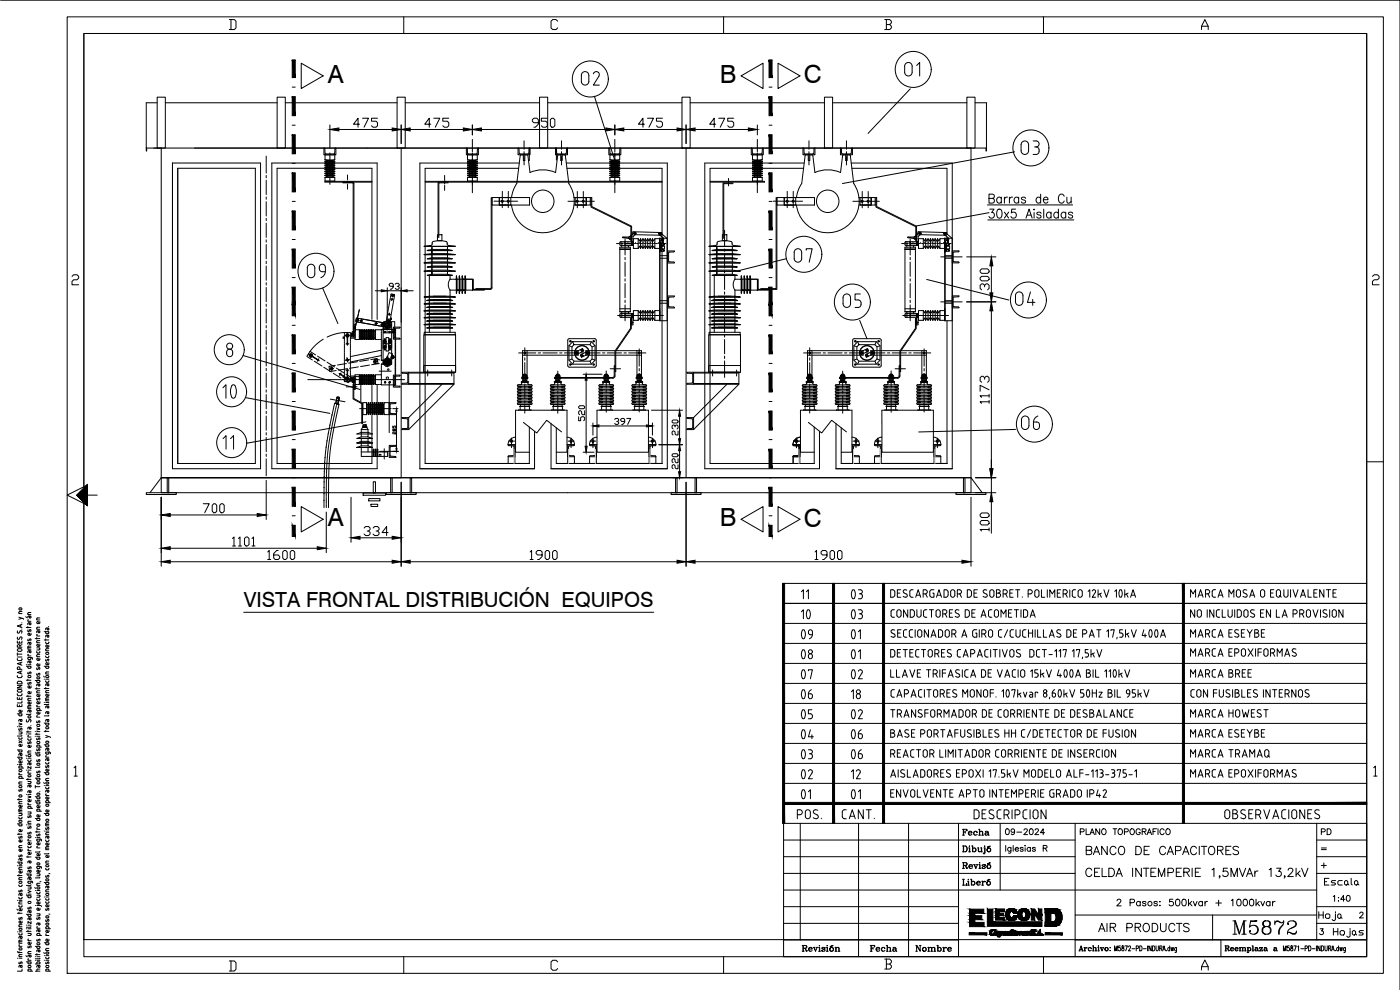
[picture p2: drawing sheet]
<svg xmlns="http://www.w3.org/2000/svg" width="420mm" height="297mm" viewBox="0 0 420 297" stroke-linecap="round" stroke-linejoin="round" font-family="sans-serif">
<defs><g id="words">
<text font-size="11.9" x="62.4" y="122.4">10</text>
<g font-size="8.8">
<text x="250.8" y="182">03</text>
<text x="237.4" y="188">10</text>
<text x="250.8" y="188">03</text>
<text x="235.7" y="194">09</text>
<text x="250.8" y="194">01</text>
<text x="235.7" y="200">08</text>
<text x="250.8" y="200">01</text>
<text x="235.7" y="206">07</text>
<text x="250.8" y="206">02</text>
<text x="235.7" y="212">06</text>
<text x="235.7" y="218">05</text>
<text x="250.8" y="218">02</text>
<text x="235.7" y="224">04</text>
<text x="250.8" y="224">06</text>
<text x="235.7" y="230">03</text>
<text x="250.8" y="230">06</text>
<text x="235.7" y="236">02</text>
<text x="235.7" y="242">01</text>
<text x="250.8" y="242">01</text>
</g>
<g font-size="7.9">
<text x="173.6" y="26.8">O2</text>
<text x="305.5" y="47.6">O3</text>
<text x="237.4" y="80.1">O7</text>
<text x="91.4" y="84.7">O9</text>
<text x="252.2" y="93.5">O5</text>
<text x="305.5" y="130.2">O6</text>
</g>
<g font-size="7.5">
<text x="270.6" y="24">O1</text>
<text x="98.4" y="24.9">A</text>
<text x="216" y="24.9">B</text>
<text x="241.2" y="25">C</text>
<text x="303.7" y="92.8">O4</text>
<text x="98.4" y="157.9">A</text>
<text x="216" y="157.9">B</text>
<text x="241.2" y="158">C</text>
<text x="369" y="281.5">M5872</text>
</g>
<text font-size="6.6" x="71.3" y="136.2" transform="rotate(-90 71.3 136.2)">11</text>
<text font-size="6.3" x="73.1" y="182.2">VISTA FRONTAL DISTRIBUCIÓN EQUIPOS</text>
<text font-size="6.2" x="251.9" y="246.9">CANT.</text>
<g font-size="5.7">
<text x="259.3" y="211" transform="rotate(-90 259.3 211)">18</text>
<text x="259.3" y="234.9" transform="rotate(-90 259.3 234.9)">12</text>
<text x="325.3" y="257.5">BANCO DE CAPACITORES</text>
<text x="328.8" y="280.8">AIR PRODUCTS</text>
<text x="394.8" y="277.3">Hoja</text>
</g>
<g font-size="5.3">
<text x="243.8" y="181" transform="rotate(-90 243.8 181)">11</text>
<text x="356.3" y="204.3">MARCA BREE</text>
<text x="356.3" y="228.2">MARCA TRAMAQ</text>
</g>
<g font-size="4.9">
<text x="287.9" y="251.9">Fecha</text>
<text x="300.9" y="251.5">09-2024</text>
<text x="395.8" y="251.5">PD</text>
<text x="287.9" y="261.8">Revisó</text>
<text x="287.9" y="266.7">Liberó</text>
<text x="396.5" y="266.7">Escala</text>
<text x="399.3" y="271.6">1:40</text>
<text x="260.4" y="286.8">Fecha</text>
<text x="274.1" y="286.8">Nombre</text>
</g>
<text font-size="3.1" x="395.8" y="256.1">=</text>
</g></defs>
<!-- layer: 0 -->
<g fill="none" stroke="#000" stroke-width=".3">
<path d="M87.7 18h.9M90.4 19l6.6 3.8-6.6 3.8zM230.8 18h.9M233.5 19l6.6 3.8-6.6 3.8zM47.2 30.8h-3.3v13.6h4.5v103.4h243v-103.4h-233M47.2 29.2h2.4v15.2h-2.4zM49.6 30.8h33.6M83.2 29.2h2.4v15.2h-2.4zM85.6 30.8h33.6M87.7 37.6h.9M87.7 26.1h.9M119.2 29.2h2.4v15.2h-2.4z"/>
<path d="M121.6 30.8h40.3M161.9 29.2h2.5v15.2h-2.5zM164.4 30.8h40.3M178.4 28.9l7.3 23.1M204.7 29.2h2.4v15.2h-2.4zM207.1 30.8h40.3M222.4 22.8l6.6-3.8v7.6zM230.8 37.6h.9M230.8 26.1h.9M247.4 29.2h2.5v15.2h-2.5zM249.9 30.8h40.3M273.2 26.7l-12.7 13.3"/>
<path d="M290.2 29.2h2.4v15.2h-2.4zM292.6 30.8h3.4v14.5l-.1-.9h-249.8M43.9 44.4v.9l.1-.9M51.8 48.9h26.4v91.7h-26.4zM53.3 50.5h23.3v88.6h-23.3zM87.7 49h.9M120.4 44.4v98.9M155.6 50.5h-28v88.6h31.3v-11M155.8 48.9h-29.8v91.7h34.4v-11.2M158.9 44.4v3.8M167 44.4v3.6M169.9 48.9h30.4v91.7h-34.9v-13.5"/>
<path d="M170.1 50.5h28.6v88.6h-31.7v-10.7M205.9 44.4v98.9M230.8 49h.9M241.2 50.5h-28.1v88.6h31.3v-11M241.4 48.9h-29.9v91.7M255.5 48.9h30.3v91.7h-34.9v-13.5M255.7 50.5h28.5v19.7M296.8 59.5l1.4-.1 .2-.4-.1-.5-.5-.3h-1v2.7h1a.72 .72 0 0 0 .7-.7 .72 .72 0 0 0-.7-.7M300.5 59.5a.8 .8 0 0 0-1.1 0 .8 .8 0 0 0 0 1.1 .8 .8 0 0 0 1.1 0M300.5 59.1v1.8M301.4 59.1v1.8M302.4 59.1a.8 .8 0 0 0-1 .8"/>
<path d="M302.9 59.1v1.8M303.9 59.1a.8 .8 0 0 0-1 .8M304.5 45.6l-51.7 9.5M305.7 59.5a.8 .8 0 0 0-1.1 0 .8 .8 0 0 0 0 1.1 .8 .8 0 0 0 1.1 0M305.7 59.1v1.8M307.8 59.5a.7 .7 0 0 0-.6-.4 .7 .7 0 0 0-.7 .4l.1 .3 1.1 .4 .1 .4a.7 .7 0 0 1-.6 .4 .7 .7 0 0 1-.7-.4M312.3 59.5a.86 .86 0 0 0-1.4 .3 .86 .86 0 0 0 .9 1.1l.5-.3M312.3 58.2v2.7M313.1 59.9h1.4l-.1-.5a.8 .8 0 0 0-1.1 .1 .8 .8 0 0 0 .1 1.2 .8 .8 0 0 0 1.1-.1M319.4 58.9a.89 .89 0 0 0-1.1-.7 .89 .89 0 0 0-.7 1.1v.6a.89 .89 0 0 0 .7 1 .89 .89 0 0 0 1.1-.6M320.2 59.1l.1 1.7 .6 .1 .6-.5M321.5 59.1v1.8"/>
<path d="M87.7 71.9h.9M87.7 60.4h.9M230.8 71.9h.9M230.8 60.4h.9M236 77.6l-14.4 3.6M284.2 71.1v.4M296.3 61.5h25.6M296.5 66h25.8M297 62.7h1.3l-.7 1.1a.85 .85 0 0 1 .7 1.3 .85 .85 0 0 1-1.5-.2M299.5 62.9a.75 .75 0 0 1 1.1 .4 1.86 1.86 0 0 1-.6 2.1h-.2a1.83 1.83 0 0 1-.3-2.5zM301.4 63.6l1.3 1.8M302.7 63.6l-1.3 1.8"/>
<path d="M304.8 62.7h-1.2l-.1 1.2a.88 .88 0 0 1 1.3 0 .88 .88 0 0 1-.1 1.3 .88 .88 0 0 1-1.3-.3M307.9 65.4l.9-2.7 1 2.7M308.3 64.5h1.1M310.3 62.7v.3zM310.3 63.8v1.6M312.4 64a.7 .7 0 0 0-.6-.4 .7 .7 0 0 0-.6 .4l.1 .3 1 .4 .1 .4a.71 .71 0 0 1-.6 .4 .71 .71 0 0 1-.6-.4M313.2 62.7v2.7M315.4 64a.85 .85 0 0 0-1.4 .3 .85 .85 0 0 0 1 1.1l.4-.3M315.4 63.6v1.8M317.6 64a.85 .85 0 0 0-1.4 .3 .85 .85 0 0 0 1 1.1l.4-.3M317.6 62.7v2.7M319.8 64a.86 .86 0 0 0-1.4 .3 .86 .86 0 0 0 1 1.1l.4-.3"/>
<path d="M319.8 63.6v1.8M321.9 64a.69 .69 0 0 0-.6-.4 .69 .69 0 0 0-.7 .4l.2 .3 1 .4 .1 .4a.7 .7 0 0 1-.6 .4 .7 .7 0 0 1-.7-.4M87.7 97.6h.9M87.7 91.4h.9M87.7 83.3h.9M88.1 91.4h.1M96.8 86.4l4.6 10.7M111.6 95.8v-45.3h-28.4v88.6h28.4v-14.5M113.2 95.8v-46.9h-31.6v91.7h31.6v-16M230.8 97.6h.9M230.8 91.4h.9M230.8 83.3h.9"/>
<path d="M231.2 91.4h.1M258 96.1l2.2 5.5M278.1 83.8l24.6 6.2M284.2 96.2v42.9h-31.7v-10.7M68.3 105a1.02 1.02 0 0 1 1.6 .9 1.02 1.02 0 0 1-1.6 .9l-.3-1.1zM73 106.7l35.1 10.2M73.7 119.3l25.3 4.7M87.7 109h.9M92.4 113.9h29M106.2 113h2.1v7.6M111.6 115.6v5.1M113.2 115.5v5.2"/>
<path d="M113.8 111.4h3.6M116.8 115v14.8M156.5 114.5l1.9-.1 .1 .3-2 .1zM156.6 113.5l1.8 .1zM156.6 113.1l1.8 .2zM156.9 114.1h1.2M156.9 113.6h.3M156.9 112.6h1.2M156.9 113.1h.3M156.9 112.6v.5M156.9 113.7v.4M156.9 113.7h1.2"/>
<path d="M156.9 113.1h1.2M157 114.3l-.1 .1M157 114.3h1M157 114.3h.1M157.1 112.3v.3M157.1 114.1v.2M157.2 113.6h.6M157.2 113.1h.6M157.2 113.7v.6M157.2 112.3h.7zM157.2 112.3v.8M157.8 112.3v.8"/>
<path d="M157.8 113.6h.3M157.8 113.1h.3M157.8 113.7v.6M157.9 112.3v.3M157.9 114.1v.2M158 114.3l.1 .1M158 114.3h.1M158.1 112.6v.5M158.1 113.7v.4M166.4 114.4v.4l2-.1-.1-.3h-1.8M166.5 113.5l1.8 .1zM166.5 113.1l1.8 .2z"/>
<path d="M166.8 114.1h1.2M166.8 113.6h.3M166.8 112.6h1.2M166.8 113.1h.3M166.8 112.6v.5M166.8 113.7v.4M166.8 113.7h1.2M166.8 113.1h1.2M166.9 114.3h.1M166.9 114.3h1M166.9 114.3l-.1 .1M167 112.3h.8z"/>
<path d="M167 112.3v.3M167 114.1v.2M167.1 113.6h.6M167.1 113.1h.6M167.1 113.7v.6M167.1 112.3v.8M167.7 112.3v.8M167.7 113.6h.3M167.7 113.1h.3M167.7 113.7v.6M167.8 112.3v.3M167.8 114.1v.2"/>
<path d="M167.9 114.3h.1M167.9 114.3l.1 .1M168 112.6v.5M168 113.7v.4M180.9 114.5l2-.1 .1 .3-2.1 .1zM181 113.5l1.8 .1zM181 113.1l1.8 .2zM181.3 114.1h1.2M181.3 113.6h.3M181.3 112.6h1.2M181.3 113.1h.3M181.3 112.6v.5"/>
<path d="M181.3 113.7v.4M181.3 113.7h1.2M181.3 113.1h1.2M181.4 114.3l-.1 .1M181.4 114.3h1.1M181.4 114.3h.1M181.6 112.3v.3M181.6 114.1v.2M181.6 113.6h.6M181.6 113.1h.6M181.6 113.7v.6M181.6 112.3h.7z"/>
<path d="M181.6 112.3v.8M182.2 112.3v.8M182.2 113.6h.3M182.2 113.1h.3M182.2 113.7v.6M182.3 112.3v.3M182.3 114.1v.2M182.5 114.3l.1 .1M182.5 114.3h.1M182.6 112.6v.5M182.6 113.7v.4M190.9 113.5l1.8 .1z"/>
<path d="M190.9 113.1l1.8 .2zM191.2 114.1h1.2M191.2 113.6h.3M191.2 112.6h1.2M191.2 113.1h.3M191.2 112.6v.5M191.2 113.7v.4M191.2 113.7h1.2M191.2 113.1h1.2M191.3 114.3l-.1 .1M191.3 114.3h1.1M191.3 114.3h.1"/>
<path d="M191.5 112.3h.7zM191.5 112.3v.3M191.5 114.1v.2M191.5 113.6h.6M191.5 113.1h.6M191.5 113.7v.6M191.5 112.3v.8M192.1 112.3v.8M192.1 113.6h.3M192.1 113.1h.3M192.1 113.7v.6M192.2 112.3v.3"/>
<path d="M192.2 114.1v.2M192.4 114.3l.1 .1M192.4 114.3h.1M192.4 112.6v.5M192.4 113.7v.4M192.9 114.5l-2-.1-.1 .3 2 .1 .1-.3M230.8 109h.9M242 114.5l1.9-.1 .1 .3-2 .1zM242.1 113.5l1.8 .1zM242.1 113.1l1.8 .2zM242.4 114.1h1.2M242.4 113.6h.3"/>
<path d="M242.4 112.6h1.2M242.4 113.1h.3M242.5 114.3l-.1 .1M242.5 114.3h1M242.5 114.3h.1M242.6 112.3v.3M242.6 114.1v.2M242.7 113.6h.6M242.7 113.1h.6M242.7 113.7v.6M242.7 112.3h.7zM242.7 112.3v.8"/>
<path d="M243.3 112.3v.8M243.3 113.6h.3M243.3 113.1h.3M243.3 113.7v.6M243.4 112.3v.3M243.4 114.1v.2M243.5 114.3l.1 .1M243.5 114.3h.1M243.6 113.7l-1.1-.1-.1 .5h1.2M243.6 112.6h-1.2l.1 .5h1.1M243.6 112.6v.5M243.6 113.7v.4"/>
<path d="M251.9 114.5l1.9-.1 .1 .3-2 .1zM252 113.5l1.8 .1zM252 113.1l1.8 .2zM252.3 114.1h1.2M252.3 113.6h.3M252.3 112.6h1.2M252.3 113.1h.3M252.3 112.6v.5M252.3 113.7v.4M252.3 113.7h1.2M252.3 113.1h1.2M252.4 114.3l-.1 .1"/>
<path d="M252.4 114.3h1M252.4 114.3h.1M252.5 112.3h.8zM252.5 112.3v.3M252.5 114.1v.2M252.6 113.6h.6M252.6 113.1h.6M252.6 113.7v.6M252.6 112.3v.8M253.2 112.3v.8M253.2 113.6h.3M253.2 113.1h.3"/>
<path d="M253.2 113.7v.6M253.3 112.3v.3M253.3 114.1v.2M253.4 114.3l.1 .1M253.4 114.3h.1M253.5 112.6v.5M253.5 113.7v.4M266.4 114.5l2-.1 .1 .3-2.1 .1zM266.5 113.5l1.8 .1zM266.5 113.1l1.8 .2zM266.8 113.7h1.2M266.8 113.1h1.2"/>
<path d="M266.8 114.1h.1M266.9 114.3l-.1 .1M266.9 114.3h1.1M266.9 114.1h1.1M266.9 112.6h1.1M266.9 114.3h.1M266.9 112.6h-.1M267.1 112.3v.8M267.1 113.6l-.3 .1v.4h.9M267.1 113.6h.6l.1 .7M267.1 113.7v.6M267.1 112.3h.7z"/>
<path d="M267.1 112.3v.3M267.1 114.1v.2M267.7 112.3v.3h.3l.1 .5h-.4M267.7 113.6l.4 .1-.1 .4h-.3v.2M267.7 112.6h-.9v.5h.3M267.8 112.3l-.1 .8h-.6M268 112.6h.1M268 114.3l.1 .1M268 114.3h.1M268 114.1h.1M276.3 114.5l2-.1 .1 .3-2 .1zM276.4 113.5l1.8 .1z"/>
<path d="M276.4 113.1l1.8 .2zM276.7 113.7h1.2M276.7 113.1h1.2M276.7 114.1h.1M276.8 114.3h1.1M276.8 114.3h.1M276.8 114.3l-.1 .1M276.8 112.6h1.1M276.8 112.6h-.1M277 113.6l1 .1v.4h-.4M277 113.7v.6M277 113.6l-.3 .1v.4h.9"/>
<path d="M277 112.3h.7zM277 112.3v.8M277.6 112.3v.3M277.6 114.1v.2M277.6 112.6h-.9v.5h.3M277.6 112.6h.4v.5h-1M277.6 113.7l.1 .6M277.7 112.3l-.1 .8M277.9 114.3l.1 .1M277.9 114.3h.1M277.9 114.1h-1.1M87.7 131.9h.9"/>
<path d="M87.7 120.5h.9M109.8 126.6l-35.8 6.4M113.9 135.4h5.7M117.9 127.8v.6h.3l.1-.6 .5 .2-.2 .4M117.9 122.6h1.5M118.3 128.9l.3-.2 .2 .5-.3 .1-.3-.6-.3 .2 .1 .4 .3-.1M118.8 129.6v.6h-.3l-.3-.6-.3 .2 .1 .4M119 123.5v11M157.1 126.7l4 3.2 3-3.8 4.4 3.5M230.8 131.9h.9M230.8 120.5h.9M242.6 126.7l4 3.2 3-3.8 4.4 3.5"/>
<path d="M245.9 129.4v11.2M48.4 143.3h243M87.7 154.8h.9M90.4 152l6.6 3.8-6.6 3.8zM222.4 155.8l6.6-3.8v7.6zM230.8 154.8h.9M233.5 152l6.6 3.8-6.6 3.8zM235.2 175h175M267.3 176.9l.8 .1 .4 .4v1.4a.97 .97 0 0 1-1.2 .4zM269.3 178h.8M270.3 176.9h-1v2.3h1M272.2 177.1a.59 .59 0 0 0-.9-.1 .59 .59 0 0 0 0 .9l.7 .4a.56 .56 0 0 1 .1 .8 .56 .56 0 0 1-.8 0l-.2-.2"/>
<path d="M274.1 176.9l-.8 .1-.2 .5v1.4l1 .3M274.8 179.2l.8-2.3 .7 2.3M275 178.6h1.1M277.1 178.2h.6a.62 .62 0 0 0 .6-.6 .62 .62 0 0 0-.6-.7h-.6v2.3M277.8 178.2l.5 1M280.3 176.9l-1.1 .2-.2 1.5 .4 .6h.9v-1.2h-.4M281.1 179.2l.7-2.3 .8 2.3M281.3 178.6h1M284.5 177.6l-.4-.6-.8-.1v2.3a.97 .97 0 0 0 1.2-.4v-.3M284.6 177.6v.9M285.3 177.6a.63 .63 0 0 1 .6-.7 .63 .63 0 0 1 .7 .7v1a.63 .63 0 0 1-.7 .6 .63 .63 0 0 1-.6-.6M285.3 177.6v1"/>
<path d="M287.3 178.2h.6a.62 .62 0 0 0 .7-.6 .62 .62 0 0 0-.7-.7h-.6v2.3M288.1 178.2l.5 1M290.3 176.9l.8 .1 .4 .4v1.4a.97 .97 0 0 1-1.2 .4zM292.3 178h.8M293.3 176.9h-1v2.3h1M295 178.9l.8 .3M296.2 177.1a.59 .59 0 0 0-.9-.1 .59 .59 0 0 0 0 .9l1 .7-.1 .4-.4 .2M297.2 177.1l.5-.2 .4 .2 .2 1.5a.62 .62 0 0 1-.6 .6 .62 .62 0 0 1-.6-.6zM299.1 176.9h.6a.5 .5 0 0 1 .5 .5 .5 .5 0 0 1-.5 .5 .63 .63 0 0 1 .6 .7 .63 .63 0 0 1-.6 .6h-.6zM299.1 178h.6M301.1 178.2h.6a.62 .62 0 0 0 .6-.6 .62 .62 0 0 0-.6-.7h-.6v2.3M301.8 178.2l.5 1"/>
<path d="M303.1 178h.7M304.1 176.9h-1v2.3h1M304.8 176.9h1.3M305.4 176.9v2.3M306.8 179.1v.1M308.6 178.2h.6a.62 .62 0 0 0 .6-.6 .62 .62 0 0 0-.6-.7h-.6v2.3M310.7 177.1l.5-.2 .4 .2 .2 1.5a.62 .62 0 0 1-.6 .6 .62 .62 0 0 1-.6-.6zM312.6 176.9v2.3h1M314.3 176.9v2.3M315.1 179.2v-2.3l.7 1.3 .8-1.3v2.3M317.3 178h.8M318.3 176.9h-1v2.3h1"/>
<path d="M319.1 178.2h.6a.62 .62 0 0 0 .6-.6 .62 .62 0 0 0-.6-.7h-.6v2.3M319.8 178.2l.5 1M321.1 176.9v2.3M322.8 176.9l-.9 .3-.1 1.4 .3 .5 .7 .1M323.7 177.1l.5-.2 .4 .2 .2 1.5a.62 .62 0 0 1-.6 .6 .62 .62 0 0 1-.6-.6zM326.6 177.4l.5-.5v2.3M327.8 177.3a.51 .51 0 0 1 .7-.3 .51 .51 0 0 1 .2 .7l-.9 1.5h1M329.6 176.9v2.3M330.1 178.2l.4 1M330.5 178l-.9 .5M331.3 176.9l.8 2.3 .7-2.3M334.5 177.4l.6-.5v2.3"/>
<path d="M336.1 177.1l.1-.1a1.3 1.3 0 0 1 .2 2.2 1.31 1.31 0 0 1-.3-2.1zM337.6 176.9v2.3M338.1 178.2l.5 1M338.6 178l-1 .5M339.3 179.2l.8-2.3 .7 2.3M339.5 178.6h1.1M357.3 179.2v-2.3l.8 1.3 .7-1.3v2.3M359.6 179.2l.7-2.3 .8 2.3M359.8 178.6h1M361.8 178.2h.6M362.4 176.9a.63 .63 0 0 1 .7 .6 .63 .63 0 0 1-.7 .7M362.4 176.9h-.6v2.3"/>
<path d="M362.6 178.2l.5 1M364.8 176.9l-.9 .3-.1 1.4 .3 .5 .7 .1M365.6 179.2l.7-2.3 .8 2.3M365.8 178.6h1M368.8 179.2v-2.3l.8 1.3 .7-1.3v2.3M371.2 177.1l.5-.2 .4 .2 .2 1.5a.62 .62 0 0 1-.6 .6 .62 .62 0 0 1-.6-.6zM374.2 177.1a.59 .59 0 0 0-.9-.1 .59 .59 0 0 0 0 .9l.7 .3a.56 .56 0 0 1 .1 .9 .56 .56 0 0 1-.8 0l-.3-.2M375.1 179.2l.7-2.3 .8 2.3M375.3 178.6h1M378.5 177.1l.4-.2 .5 .2 .2 1.5a.62 .62 0 0 1-.7 .6 .62 .62 0 0 1-.6-.6zM381.3 177.9h.8M382.3 176.9h-1v2.3h1"/>
<path d="M383.2 177.1l.5-.2 .4 .2 .2 1.5a.62 .62 0 0 1-.6 .6 .62 .62 0 0 1-.6-.6zM383.9 178.7l.7 .5M385.3 176.9v1.7a.63 .63 0 0 0 .6 .6 .63 .63 0 0 0 .7-.6v-1.7M387.3 176.9v2.3M388.1 176.9l.7 2.3 .8-2.3M390.3 179.2l.8-2.3 .7 2.3M390.5 178.6h1.1M392.6 176.9v2.3h1M394.3 177.9h.8M395.3 176.9h-1v2.3h1M397.3 176.9v2.3l-1.3-2.3v2.3M398 176.9h1.3"/>
<path d="M398.7 176.9v2.3M400.1 177.9h.7M401.1 176.9h-1v2.3h1M73.1 183.7h123.1M235.2 199h175M235.2 193h175M235.2 187h175M235.2 181h175M267.9 197.1l.6-.4v-1.4l-.4-.3-.8-.1v2.2h.6M268.4 183l-.9 .2-.1 1.4 .3 .5 .7 .1M268.5 189.1a.59 .59 0 0 0-.9-.1 .59 .59 0 0 0 .1 .9l.7 .4a.56 .56 0 0 1 .1 .8 .56 .56 0 0 1-.9 0l-.2-.2M269.3 195.9h.8"/>
<path d="M269.4 183.1l.4-.2 .4 .2 .2 1.5a.63 .63 0 0 1-.6 .6 .63 .63 0 0 1-.6-.6zM269.4 189.9h.8M270.3 194.9h-1v2.2h1M270.4 189h-1v2.2h1M271 194.9h1.3M271.7 194.9v2.2M271.7 188.9l-.5 .3-.1 1.4 .6 .6M271.7 191.2h.5M271.7 189h.5M272.4 183v2.2l-1.2-2.2v2.2M273.1 195.9h.7M273.9 189l-.9 .2-.1 1.4 .3 .5 .7 .1"/>
<path d="M274.1 194.9h-1v2.2h1M274.4 183.6l-.4-.6h-.8v2.2l.8-.1 .4-.6M274.4 183.6v.9M274.7 189v2.2M275.2 183v1.6M275.4 189.6a.63 .63 0 0 1 .6-.7 .63 .63 0 0 1 .6 .7v1a.63 .63 0 0 1-.6 .6 .63 .63 0 0 1-.6-.6M275.4 189.6v1M275.8 194.9l-.9 .3-.1 1.4 .3 .5h.7M276.4 183v1.6a.63 .63 0 0 1-.6 .6 .63 .63 0 0 1-.6-.6M276.6 194.9h1.2M277.2 194.9v2.2M278.2 183l-1 .2v1.4l.2 .5 .8 .1"/>
<path d="M278.6 189v2.2l-1.2-2.2v2.2M278.7 195.1l.5-.2 .4 .2 .2 1.4a.62 .62 0 0 1-.6 .6 .62 .62 0 0 1-.6-.6zM278.9 183h1.3M279.4 191.2l.8-2.2 .7 2.2M279.5 183v2.2M279.6 190.6h1.1M280.6 196.1h.6a.62 .62 0 0 0 .6-.6 .62 .62 0 0 0-.6-.6h-.6v2.2M281.1 183.1l.4-.2 .5 .2 .2 1.5a.62 .62 0 0 1-.6 .6 .62 .62 0 0 1-.7-.6zM281.3 196.1l.5 1M282.6 195.9h.7M282.9 189.6l-.4-.6h-.8v2.2a.97 .97 0 0 0 1.1-.4l.1-.3M282.9 189.6v.9"/>
<path d="M282.9 184.2h.6a.62 .62 0 0 0 .7-.6 .62 .62 0 0 0-.7-.6h-.6v2.2M283.6 194.9h-1v2.2h1M283.6 189.6a.63 .63 0 0 1 .7-.7 .63 .63 0 0 1 .6 .7v1a.63 .63 0 0 1-.6 .6 .63 .63 0 0 1-.7-.6M283.7 189.6v1M283.7 184.2l.5 1M284.9 183.9h.8M285.4 195a.59 .59 0 0 0-.8 0 .59 .59 0 0 0 0 .8l.7 .4a.56 .56 0 0 1 .1 .8 .56 .56 0 0 1-.9 0l-.2-.1M285.7 190.2h.6a.62 .62 0 0 0 .6-.6 .62 .62 0 0 0-.6-.6h-.6v2.2M285.9 183h-1v2.2h1M286.4 190.2l.5 1M286.9 183.9l.7 .3a.56 .56 0 0 1 .1 .9 .56 .56 0 0 1-.8 0l-.2-.2M287.8 183.1a.59 .59 0 0 0-.9-.1 .59 .59 0 0 0 0 .9"/>
<path d="M288.3 194.9l-.9 .3-.1 1.4 .3 .5h.7M288.6 191.2l.8-2.2 .8 2.2M288.9 190.6h1M289.1 197.1l.7-2.2 .8 2.2M289.3 196.5h1M290.9 183.6l-.4-.6h-.8v2.2l.8-.1 .4-.6M290.9 183.6v.9M291.3 196.1h.6a.62 .62 0 0 0 .7-.6 .62 .62 0 0 0-.7-.6h-.6v2.2M291.7 183.9h.7M291.9 189.6v1M292.7 183h-1v2.2h1M292.8 189.9h.4v1.3l-.9-.1-.4-.5"/>
<path d="M293.2 189h-.9l-.4 .6M293.3 197.1l.8-2.2 .7 2.2M293.5 196.5h1.1M293.9 189v2.2M294.4 185.2l.8-2.2 .7 2.2M294.6 184.6h1.1M294.7 190.2h.6M295.3 188.9a.63 .63 0 0 1 .6 .7 .63 .63 0 0 1-.6 .6M295.3 189h-.6v2.2M295.4 190.2l.5 1M296.6 194.9l-.8 .1-.2 .5v1.4l1 .2M296.8 189.1l.5-.2 .4 .2 .2 1.5a.62 .62 0 0 1-.6 .6 .62 .62 0 0 1-.6-.6z"/>
<path d="M297.3 194.9v2.2M297.7 183l-1 .2v1.4l.2 .5 .8 .1M298.1 194.9h1.2M298.6 183.1l.4-.2 .5 .2 .2 1.5a.62 .62 0 0 1-.7 .6 .62 .62 0 0 1-.6-.6zM298.7 194.9v2.2M300.1 194.9v2.2M300.4 185.2v-2.2l.8 1.2 .7-1.2v2.2M300.7 189l-1 .2-.1 1.4 .3 .5 .8 .1M300.8 194.9l.8 2.2 .7-2.2M302.4 189l-1 2.2M302.7 183.9h.7M303.2 195.1l.5-.2 .4 .2 .2 1.4a.62 .62 0 0 1-.6 .6 .62 .62 0 0 1-.6-.6z"/>
<path d="M303.7 183h-1v2.2h1M304.2 189h-.8l-.3 .5 .1 1.4 1 .3M304.4 183h1.3M304.9 189v1.6a.63 .63 0 0 0 .6 .6 .63 .63 0 0 0 .7-.6v-1.6M305 183v2.2M305.3 195.9l.7 .3a.56 .56 0 0 1 .1 .8 .56 .56 0 0 1-.8 0l-.3-.1M306.2 195a.59 .59 0 0 0-.9 0 .59 .59 0 0 0 0 .8M306.4 183v2.2M306.9 190.6l.3 .5 .7 .1M306.9 189.5v1.1M307.7 183l.5 .2 .2 .4v1.2l-.7 .4M307.7 183h-.5v2.2h.5"/>
<path d="M307.9 189h-.7l-.3 .5M308.7 189.9h1.2M308.7 189v2.2M309.2 185.2l.7-2.2 .8 2.2M309.4 184.6h1.1M309.6 197.1l.6-.4v-1.4l-.3-.3-.8-.1v2.2h.5M309.9 189v2.2M310.7 189v2.2M311.4 189v2.2h1M312 194.9l-.9 .3-.1 1.4 .3 .5h.7M312.8 194.9h1.2M313.2 189v2.2h1"/>
<path d="M313.4 194.9v2.2M314.8 196.4h1M314.9 191.2l.8-2.2 .7 2.2M315.1 190.6h1.1M316.6 195.4l.5-.5v2.2M317.8 195.4l.5-.5v2.2M318.3 189.1a.59 .59 0 0 0-.9-.1 .59 .59 0 0 0 0 .9l.7 .4a.56 .56 0 0 1 .1 .8 .56 .56 0 0 1-.8 0l-.2-.2M319.1 195.1v-.2h1l-.5 2.2M321.4 189.6l-.4-.6h-.8v2.2a.97 .97 0 0 0 1.1-.4l.1-1.2M321.8 195.4l.5-.5v2.2M322.2 189.9h.7M323.1 195.1v-.2h1l-.5 2.2"/>
<path d="M323.2 189h-1v2.2h1M324.9 190.2h.6a.62 .62 0 0 0 .7-.6 .62 .62 0 0 0-.7-.6h-.6v2.2M324.9 197.1l-.1 .6M326.6 194.9h-.9v1l.7 .1 .3 .4-.3 .7h-.7M326.9 191.2l.7-2.2 .8 2.2M327.1 190.6h1.1M327.4 194.9v2.2M327.9 196.1l.5 1M328.4 195.9l-1 .5M329.2 189h1.2M329.2 194.9l.7 2.2 .8-2.2M329.8 189v2.2"/>
<path d="M332.2 189.4l.5-.4v2.2M333.4 189.2v-.2h1l-.5 2.2M335.3 191.2l-.1 .5M336.9 189h-.9v.9l.8 .1 .2 .5-.2 .6-.8 .1M337.8 189v2.2M338.3 190.2l.5 1M338.8 189.9l-1 .6M339.5 189l.8 2.2 .7-2.2M343.3 189l-.5 1.7h1.2M343.7 190.2v1M345 189.1l.1-.1a1.3 1.3 0 0 1 .3 2.2 1.31 1.31 0 0 1-.4-2.1zM346.8 189.1l.1-.1a1.3 1.3 0 0 1 .3 2.2 1.31 1.31 0 0 1-.4-2.1z"/>
<path d="M348.3 191.2l.7-2.2 .8 2.2M348.5 190.6h1.1M357.3 191.2v-2.3l.8 1.3 .7-1.3v2.3M357.3 196.9v-2.2l.8 1.2 .7-1.2v2.2M358.6 183v2.2l-1.3-2.2v2.2M359.5 183.1l.4-.2 .5 .2 .2 1.5a.62 .62 0 0 1-.7 .6 .62 .62 0 0 1-.6-.6zM359.6 191.2l.7-2.3 .8 2.3M359.6 196.9l.7-2.2 .8 2.2M359.8 190.6h1M359.8 196.3h1M361.8 190.2h.6M361.8 195.9h.6"/>
<path d="M362.3 183v2.2M362.4 188.9a.63 .63 0 0 1 .7 .6 .63 .63 0 0 1-.7 .7M362.4 194.6a.63 .63 0 0 1 .7 .7 .63 .63 0 0 1-.7 .6M362.4 188.9h-.6v2.3M362.4 194.7h-.6v2.2M362.6 190.2l.5 1M362.6 195.9l.5 1M364.3 183v2.2l-1.2-2.2v2.2M364.8 188.9l-.9 .3-.1 1.4 .3 .5 .7 .1M364.8 194.7l-.9 .2-.1 1.4 .3 .5 .7 .1M365 184.6l.3 .5 .8 .1M365.1 183.5v1.1"/>
<path d="M365.6 191.2l.7-2.3 .8 2.3M365.6 196.9l.7-2.2 .8 2.2M365.8 190.6h1M365.8 196.3h1M366.1 183h-.8l-.3 .5M366.8 183v2.2h1M368.6 183l-.1 1.6a.63 .63 0 0 0 .7 .6 .63 .63 0 0 0 .6-.6v-1.6M368.8 189.9h.8M368.8 195.7h.8M369.8 188.9h-1v2.3h1M369.8 194.7h-1v2.2h1M370.6 195.9h.6a.62 .62 0 0 0 .6-.6 .62 .62 0 0 0-.6-.6h-.6v2.2"/>
<path d="M370.6 183v2.2M370.8 189.9l.7 .3a.57 .57 0 0 1 .1 .9 .57 .57 0 0 1-.8 0l-.3-.2M371.7 189.1a.6 .6 0 0 0-.9-.1 .6 .6 0 0 0 0 .9M372.5 183.6l-.4-.6h-.8v2.2a.97 .97 0 0 0 1.2-.4v-.3M372.5 195.3a.63 .63 0 0 1 .7-.7 .63 .63 0 0 1 .6 .7v1a.63 .63 0 0 1-.6 .6 .63 .63 0 0 1-.7-.6M372.6 189.9h.7M372.6 183.6v.9M372.6 195.3v1M373.3 183.6a.63 .63 0 0 1 .6-.7 .63 .63 0 0 1 .7 .7v1a.63 .63 0 0 1-.7 .6 .63 .63 0 0 1-.6-.6M373.3 183.6v1M373.5 188.9h-.9v2.3h.9M374.3 188.9l.8 1.2 .7-1.2"/>
<path d="M374.6 194.7l1.5 2.2M375.1 190.1v1.1M376.1 194.7l-1.5 2.2M376.4 183.1a.59 .59 0 0 0-.8-.1 .59 .59 0 0 0 0 .9l.7 .4a.56 .56 0 0 1 .1 .8 .56 .56 0 0 1-.9 0l-.2-.2M376.6 188.9h.6a.5 .5 0 0 1 .5 .5 .5 .5 0 0 1-.5 .5 .63 .63 0 0 1 .6 .7 .63 .63 0 0 1-.6 .6h-.6zM376.6 189.9h.6M376.8 194.7v2.2M377.5 195.7h1.1M378.3 183.9h.8M378.6 194.7h-1.1v2.2M378.6 189.9h.7M379.3 195.3a.63 .63 0 0 1 .6-.7 .63 .63 0 0 1 .7 .7v1a.63 .63 0 0 1-.7 .6 .63 .63 0 0 1-.6-.6"/>
<path d="M379.3 183h-1v2.2h1M379.3 195.3v1M379.6 188.9h-1v2.3h1M381.3 183v2.2l-1.2-2.2v2.2M381.3 195.9h.6a.62 .62 0 0 0 .7-.6 .62 .62 0 0 0-.7-.6h-.6v2.2M382.1 195.9l.5 1M383.1 183v2.2h1M383.3 196.9v-2.2l.8 1.2 .7-1.2v2.2M384.8 185.2l.8-2.2 .7 2.2M385 184.6h1.1M385.6 196.9l.7-2.2 .8 2.2M385.8 196.3h1"/>
<path d="M388.1 184.2h.6a.62 .62 0 0 0 .6-.6 .62 .62 0 0 0-.6-.6h-.6v2.2M388.9 194.8a.6 .6 0 0 0-.8-.1 .6 .6 0 0 0 0 .9l.7 .4a.56 .56 0 0 1 .1 .8 .56 .56 0 0 1-.9 0l-.2-.1M390.1 184.2h.6a.62 .62 0 0 0 .6-.6 .62 .62 0 0 0-.6-.6h-.6v2.2M390.8 184.2l.5 1M392.2 183.1l.5-.2 .4 .2 .2 1.5a.62 .62 0 0 1-.6 .6 .62 .62 0 0 1-.6-.6zM394 183l.8 2.2 .8-2.2M396.3 183v2.2M398.2 183.1a.59 .59 0 0 0-.9-.1 .59 .59 0 0 0 0 .9l.7 .4a.56 .56 0 0 1 .1 .8 .56 .56 0 0 1-.8 0l-.3-.2M399.1 183v2.2M400 183.1l.4-.2 .5 .2 .2 1.5a.62 .62 0 0 1-.7 .6 .62 .62 0 0 1-.6-.6zM403.1 183v2.2l-1.3-2.2v2.2M235.2 217.1h175"/>
<path d="M235.2 211h175M235.2 205h175M267.3 201v2.2h1M267.3 212.9h1.3M267.4 207.5l.1 1.4 .9 .3M267.9 219.9a.63 .63 0 0 1 .7 .7 .63 .63 0 0 1-.7 .6h-.6v-2.3h.6a.5 .5 0 0 1 .5 .5 .5 .5 0 0 1-.5 .5h-.6M267.9 212.9v2.3M268.4 206.9l-.7 .1-.3 .5M269 201v2.2h1.1M269.2 209.2l.7-2.3 .8 2.3M269.3 214.2h.6a.63 .63 0 0 0 .7-.6 .63 .63 0 0 0-.7-.7h-.6v2.3M269.4 208.6h1.1"/>
<path d="M270.1 214.2l.5 1M270.8 203.2l.8-2.2 .7 2.2M271 202.6h1.1M271.3 215.2l.8-2.3 .7 2.3M271.4 208.2h.6a.62 .62 0 0 0 .7-.6 .62 .62 0 0 0-.7-.7h-.6v2.3M271.5 214.6h1.1M272.7 219.1a.59 .59 0 0 0-.9-.1 .59 .59 0 0 0 0 .9l.7 .3a.56 .56 0 0 1 .1 .9 .56 .56 0 0 1-.8 0l-.3-.2M273.1 201l.7 2.2 .8-2.2M273.4 209.2l.8-2.3 .7 2.3M273.6 219.9h.7M273.6 208.6h1.1M274.6 218.9h-1v2.3h1"/>
<path d="M274.8 212.9v2.3l-1.2-2.3v2.3M275.3 201.9h.8M275.7 207.5v1.4l1 .3M276.3 201h-1v2.2h1M276.7 213.1a.59 .59 0 0 0-.9-.1 .59 .59 0 0 0 0 .9l.7 .3a.56 .56 0 0 1 .1 .9 .56 .56 0 0 1-.8 0l-.3-.2M276.7 206.9l-.8 .1-.2 .5M277.4 206.9v2.3M277.6 213.9h1M278.1 201h1.2M278.2 206.9h1.2M278.5 219.1l.4-.2 .5 .2 .2 1.5a.63 .63 0 0 1-.7 .6 .63 .63 0 0 1-.6-.6zM278.6 212.9h-1v2.3"/>
<path d="M278.7 201v2.2M278.8 206.9v2.3M279.5 213.1l.4-.2 .5 .2 .2 1.5a.62 .62 0 0 1-.7 .6 .62 .62 0 0 1-.6-.6zM280.1 202.2h.6a.62 .62 0 0 0 .6-.6 .62 .62 0 0 0-.6-.6h-.6v2.2M280.3 207.1l.5-.2 .4 .2 .2 1.4a.62 .62 0 0 1-.6 .7 .62 .62 0 0 1-.6-.6zM280.8 202.2l.5 1M281.3 214.2h.6a.63 .63 0 0 0 .7-.6 .63 .63 0 0 0-.7-.7h-.6v2.3M282.1 214.2l.5 1M282.1 201v2.2M282.2 208.2h.6a.62 .62 0 0 0 .6-.6 .62 .62 0 0 0-.6-.7h-.6v2.3M282.3 218.9h1.3M282.8 201.9h1"/>
<path d="M282.9 218.9v2.3M282.9 208.2l.5 1M283.3 215.2v-2.3l.8 1.3 .7-1.3v2.3M283.8 201h-1v2.2M284.2 207.9h.7M284.6 203.2l.7-2.2 .8 2.2M284.8 202.6h1M285.2 206.9h-1v2.3h1M285.6 215.2l.7-2.3 .8 2.3M285.8 214.6h1M286.6 219.9h.9M287 207.1a.59 .59 0 0 0-.8-.1 .59 .59 0 0 0 0 .9l.7 .3a.56 .56 0 0 1 .1 .9 .56 .56 0 0 1-.9 0l-.2-.2"/>
<path d="M287.5 218.9h-.9v2.3M287.9 201.1a.59 .59 0 0 0-.9-.1 .59 .59 0 0 0 .1 .9l.7 .4a.56 .56 0 0 1 .1 .8 .56 .56 0 0 1-.9 0l-.2-.2M288.3 218.9v1.7M288.8 201v2.2M288.9 209.2v-2.3l.8 1.3 .7-1.3v2.3M289 213.6l-.4-.6-.8-.1v2.3a.97 .97 0 0 0 1.2-.4v-.3M289.1 213.6v.9M289.5 218.9v1.7a.63 .63 0 0 1-.6 .6 .63 .63 0 0 1-.6-.6M289.8 213.6a.63 .63 0 0 1 .6-.7 .63 .63 0 0 1 .7 .7v1a.63 .63 0 0 1-.7 .6 .63 .63 0 0 1-.6-.6M289.8 213.6v1M290.6 201l-1 .2-.1 1.4 .3 .5 .8 .1M291.3 203.2l.8-2.2 .7 2.2"/>
<path d="M291.3 207.1l.5-.2 .4 .2 .2 1.4a.62 .62 0 0 1-.6 .7 .62 .62 0 0 1-.6-.6zM291.4 219.1a.59 .59 0 0 0-.8-.1 .59 .59 0 0 0 0 .9l.7 .3a.56 .56 0 0 1 .1 .9 .56 .56 0 0 1-.9 0l-.2-.2M291.5 202.6h1.1M291.8 214.2h.6a.63 .63 0 0 0 .7-.6 .63 .63 0 0 0-.7-.7h-.6v2.3M292.3 218.9v2.3M292.6 214.2l.5 1M293.7 219.9a.63 .63 0 0 1 .6 .7 .63 .63 0 0 1-.6 .6h-.6v-2.3h.6a.5 .5 0 0 1 .5 .5 .5 .5 0 0 1-.5 .5h-.6M294.4 206.9v2.3l-1.2-2.3v2.3M294.8 212.9l.8 .1 .4 .4v1.4a.97 .97 0 0 1-1.2 .4zM295.1 218.9v2.3h1M295.3 207.1l.5-.2 .4 .2 .2 1.4a.62 .62 0 0 1-.6 .7 .62 .62 0 0 1-.6-.6zM295.8 201.6l-.4-.6h-.8v2.2a.97 .97 0 0 0 1.1-.4l.1-.3"/>
<path d="M295.8 201.6v.9M296.6 201.9h.7M296.8 219.9h.8M296.8 213.9h.8M297.2 207.9h1M297.6 201h-1v2.2h1M297.8 218.9h-1v2.3h1M297.8 212.9h-1v2.3h1M298.2 206.9h-1v2.3M298.9 209.1v.1M299.3 201l.8 2.2 .7-2.2M299.7 219.1a.6 .6 0 0 0-.9-.1 .6 .6 0 0 0 0 .9l.7 .3a.56 .56 0 0 1 .1 .9 .56 .56 0 0 1-.8 0l-.3-.2"/>
<path d="M300.6 212.9l-1 .3v1.4l.2 .5 .8 .1M300.7 207.4l.5-.5v2.3M301.5 213.1l.4-.2 .5 .2 .2 1.5a.62 .62 0 0 1-.7 .6 .62 .62 0 0 1-.6-.6zM301.6 203.2l.7-2.2 .8 2.2M301.6 218.9v2.3M301.6 219.9h1.2M301.8 202.6h1M302.2 207h.1a1.3 1.3 0 0 1 .3 2.1 1.31 1.31 0 0 1-.4-2.1zM302.8 218.9v2.3M303.3 214.2h.6a.63 .63 0 0 0 .7-.6 .63 .63 0 0 0-.7-.7h-.6v2.3M303.6 219.9h1.2M303.6 218.9v2.3"/>
<path d="M303.7 207.2v-.3h1l-.5 2.3M304.1 214.2l.5 1M304.8 201l-.9 .2-.1 1.4 .3 .5 .7 .1M304.8 218.9v2.3M305.3 214.2h.6M305.4 206.9v2.3M305.6 201v2.2M305.9 208.2l.5 1M305.9 212.9a.63 .63 0 0 1 .7 .7 .63 .63 0 0 1-.7 .6M305.9 212.9h-.6v2.3M306.1 214.2l.5 1M306.4 207.9l-1 .5"/>
<path d="M306.5 201.1l.4-.2 .5 .2 .2 1.5a.62 .62 0 0 1-.7 .6 .62 .62 0 0 1-.6-.6zM307.2 207.7l.5 1.5 .5-1.5M307.3 212.9v2.3M307.6 218.9l-1 .3-.1 1.4 .3 .5 .8 .1M308.1 213.9h.7M309 207.7h.7l.2 .4v1.1l-.8-.1-.2-.3 .2-.3 .8-.1M309.1 212.9h-1v2.3h1M309.3 201.5l.5-.5v2.2M309.3 218.9l-1 2.3M310 218.9l.9 .1 .3 .4v1.4l-.3 .3-.9 .1zM311 201.9l.5 .3v.7l-.9 .3M311.1 212.9v2.3l-1.3-2.3v2.3"/>
<path d="M311.4 207.9v-.2h-.7v1.5M311.4 201h-.8v.9h.5M311.8 212.9h1.3M312 219.9h.8M312.3 201v2.2M312.4 212.9v2.3M312.8 202.2l.5 1M313.1 218.9h-1.1v2.3h1.1M313.3 201.9l-1 .5M313.8 218.9h1.3M313.8 213.9h.8M314 201l.8 2.2 .8-2.2"/>
<path d="M314.4 218.9v2.3M314.8 212.9h-1v2.3h1M315 209.2l-.1 .5M315.8 207.9h.5a.57 .57 0 0 1 .5 .8 .57 .57 0 0 1-.9 .2zM315.8 219.9h.8M316.5 206.9l-.5 .4-.2 .6M316.6 212.9l.8 .1 .3 .4v1.4a.97 .97 0 0 1-1.1 .4zM316.8 218.9h-1v2.3h1M317.8 207h.1a1.3 1.3 0 0 1 .3 2.1 1.31 1.31 0 0 1-.4-2.1zM317.8 201l-.5 1.7h1.3M318.2 202.2v1M318.6 218.9l-1 .3-.1 1.4 .3 .5 .8 .1"/>
<path d="M318.6 213.9h.7M319.3 218.9h1.3M319.3 206.9v2.3M319.6 201.1l.1-.1a1.3 1.3 0 0 1 .2 2.2 1.31 1.31 0 0 1-.3-2.1zM319.6 212.9h-1v2.3h1M319.8 208.2l.5 1M319.9 218.9v2.3M320.3 207.9l-1 .5M321 206.9l.8 2.3 .7-2.3M321.3 201.1l.1-.1a1.3 1.3 0 0 1 .3 2.2 1.31 1.31 0 0 1-.4-2.1zM321.3 212.9l.8 .1 .4 .4v1.4l-.4 .3-.8 .1zM321.5 219.1l.4-.2 .5 .2 .2 1.5a.63 .63 0 0 1-.7 .6 .63 .63 0 0 1-.6-.6z"/>
<path d="M322.8 203.2l.8-2.2 .7 2.2M323 202.6h1.1M323.3 213.9h.8M323.9 218.9a.63 .63 0 0 1 .7 .7 .63 .63 0 0 1-.7 .6M323.9 218.9h-.6v2.3M324.3 212.9h-1v2.3h1M325.2 206.9h-.9v1l.7 .1 .3 .4-.3 .7-.7 .1M326.2 213.1a.6 .6 0 0 0-.9-.1 .6 .6 0 0 0 0 .9l.7 .3a.56 .56 0 0 1 .1 .9 .56 .56 0 0 1-.8 0l-.3-.2M326.3 207h.1a1.3 1.3 0 0 1 .3 2.1 1.31 1.31 0 0 1-.4-2.1zM326.3 218.9l.8 .1 .4 .4v1.4a.97 .97 0 0 1-1.2 .4zM326.7 201.9a.63 .63 0 0 1 .6 .7 .63 .63 0 0 1-.6 .6h-.6v-2.2h.6a.5 .5 0 0 1 .5 .5 .5 .5 0 0 1-.5 .4h-.6M327.7 213.9a.63 .63 0 0 1 .6 .7 .63 .63 0 0 1-.6 .6h-.6v-2.3h.6a.5 .5 0 0 1 .5 .5 .5 .5 0 0 1-.5 .5h-.6"/>
<path d="M327.8 207.9h1.2M327.8 206.9v2.3M328.1 201v2.2M328.3 219.9h.8M328.8 201v2.2h1M329 206.9v2.3M329.1 215.2l.7-2.3 .7 2.3M329.3 214.6h1M329.3 218.9h-1v2.3h1M329.8 207.7h1l-1 1.5h1M331.1 219.9h1M331.3 212.9v2.3h1"/>
<path d="M331.6 201.5l.5-.5v2.2M332.1 218.9h-1v2.3M332.5 206.9h.7a.5 .5 0 0 1 .5 .5 .5 .5 0 0 1-.5 .5 .62 .62 0 0 1 .6 .7 .62 .62 0 0 1-.6 .6h-.7zM332.5 207.9h.7M332.8 218.9v1.7a.63 .63 0 0 0 .6 .6 .63 .63 0 0 0 .7-.6v-1.7M332.8 201.5l.5-.5v2.2M333.1 215.2l.7-2.3 .7 2.3M333.3 214.6h1M334.3 201.1l.1-.1a1.3 1.3 0 0 1 .3 2.2 1.31 1.31 0 0 1-.4-2.1zM334.5 206.9v2.3M335.3 206.9v2.3h1M335.8 201v2.2"/>
<path d="M335.9 219.1a.59 .59 0 0 0-.8-.1 .59 .59 0 0 0 0 .9l.7 .3a.56 .56 0 0 1 .1 .9 .56 .56 0 0 1-.9 0l-.2-.2M336.3 202.2l.5 1M336.6 212.9v2.3l-1.3-2.3v2.3M336.8 218.9v2.3M336.8 201.9l-1 .5M337.6 201l.7 2.2 .8-2.2M337.7 219.1l.5-.2 .4 .2 .2 1.5a.62 .62 0 0 1-.6 .6 .62 .62 0 0 1-.6-.6zM338.3 212.9l-.9 .3-.1 1.4 .3 .5 .7 .1M339.1 208.2h-.6a.58 .58 0 0 1-.6-.5 .58 .58 0 0 1 .5-.7 .58 .58 0 0 1 .7 .4 1.46 1.46 0 0 1-.8 1.8M339.1 213.9h.7M340.1 212.9h-1v2.3h1M340.7 206.9h-.9v1l.8 .1 .2 .7-.2 .4-.8 .1"/>
<path d="M340.8 218.9v2.3l-1.2-2.3v2.3M341.6 206.9v2.3M342.1 208.2l.5 1M342.6 207.9l-1 .5M343.3 206.9l.8 2.3 .7-2.3M357.3 215.2v-2.3l.8 1.3 .7-1.3v2.3M357.4 207.5l.1 1.4 .9 .3M358.4 206.9l-.7 .1-.3 .5M359.3 207.1l.5-.2 .4 .2 .2 1.4a.62 .62 0 0 1-.6 .7 .62 .62 0 0 1-.6-.6zM359.6 215.2l.7-2.3 .8 2.3M359.8 214.6h1M361.8 214.2h.6"/>
<path d="M362.4 206.9v2.3l-1.2-2.3v2.3M362.4 212.9a.63 .63 0 0 1 .7 .7 .63 .63 0 0 1-.7 .6M362.4 218.9a.63 .63 0 0 1 .7 .7 .63 .63 0 0 1-.7 .6M362.4 212.9h-.6v2.3M362.4 218.9h-.6v2.3M362.6 214.2l.5 1M363.8 213.5l.1 1.4 .9 .3M364.2 207.9h1M364.8 212.9l-.7 .1-.3 .5M364.8 218.9l-.9 .3-.1 1.4 .3 .5 .7 .1M365.2 206.9h-1v2.3M365.6 215.2l.7-2.3 .8 2.3"/>
<path d="M365.8 214.6h1M365.9 206.9v1.6a.63 .63 0 0 0 .6 .7 .63 .63 0 0 0 .7-.7v-1.6M368.8 212.9v2.3M368.8 213.9h1.3M368.8 219.9h.8M369 207.1a.59 .59 0 0 0-.8-.1 .59 .59 0 0 0 0 .9l.7 .3a.56 .56 0 0 1 .1 .9 .56 .56 0 0 1-.9 0l-.2-.2M369.8 218.9h-1v2.3h1M369.9 206.9v2.3M370.1 212.9v2.3M370.7 206.9h.6a.5 .5 0 0 1 .5 .5 .5 .5 0 0 1-.5 .5 .62 .62 0 0 1 .6 .7 .62 .62 0 0 1-.6 .6h-.6zM370.7 207.9h.6M370.8 219.9l.7 .3a.56 .56 0 0 1 .1 .9 .56 .56 0 0 1-.8 0l-.3-.2"/>
<path d="M371 213.1l.4-.2 .5 .2 .2 1.4a.62 .62 0 0 1-.7 .7 .62 .62 0 0 1-.6-.6zM371.7 219.1a.59 .59 0 0 0-.9-.1 .59 .59 0 0 0 0 .9M372.6 219.9h.7M372.7 206.9v2.3h1M372.8 212.9l.5 2.3 .5-1.5 .5 1.5 .5-2.3M373.5 218.9h-.9v2.3h.9M374.3 218.9l.8 1.2 .7-1.2M374.4 207.9h.8M375.4 206.9h-1v2.3h1M375.5 213.9h.8M376.6 212.9h-1.1v2.3h1.1M376.6 218.9h.6a.5 .5 0 0 1 .5 .5 .5 .5 0 0 1-.5 .5 .62 .62 0 0 1 .6 .7 .62 .62 0 0 1-.6 .6h-.6z"/>
<path d="M376.6 219.9h.6M377.3 207.1a.59 .59 0 0 0-.9-.1 .59 .59 0 0 0 0 .9l.7 .3a.56 .56 0 0 1 .1 .9 .56 .56 0 0 1-.8 0l-.2-.2M377.6 213.9l.7 .3a.56 .56 0 0 1 .1 .9 .56 .56 0 0 1-.9 0l-.2-.2M378.4 213.1a.59 .59 0 0 0-.8-.1 .59 .59 0 0 0 0 .9M378.6 219.9h.7M379.2 206.9v2.3M379.3 212.9h1.3M379.6 218.9h-1v2.3h1M379.9 212.9v2.3M381.2 206.9v2.3l-1.3-2.3v2.3M381.9 206.9h1.3M382.5 206.9v2.3"/>
<path d="M383.9 207.9h.8M384.9 206.9h-1v2.3h1M385.7 208.2h.6a.62 .62 0 0 0 .6-.6 .62 .62 0 0 0-.6-.7h-.6v2.3M386.4 208.2l.5 1M388.9 206.9v2.3l-1.2-2.3v2.3M389.7 207.6a.63 .63 0 0 1 .6-.7 .63 .63 0 0 1 .6 .7v1a.63 .63 0 0 1-.6 .6 .63 .63 0 0 1-.6-.7M389.7 207.6v1M392.8 207.1a.59 .59 0 0 0-.9-.1 .59 .59 0 0 0 0 .9l.7 .3a.56 .56 0 0 1 .1 .9 .56 .56 0 0 1-.8 0l-.2-.2M235.2 235h175M235.2 229.1h175M235.2 223.1h175M267.3 233.2l.8-2.3 .7 2.3"/>
<path d="M267.3 226.2h.6a.62 .62 0 0 0 .7-.6 .62 .62 0 0 0-.7-.7h-.6v2.3M267.3 238h.8M267.5 232.6h1.1M268.1 226.2l.5 1M268.3 236.9h-1v2.3h1M269.3 221.2l.8-2.3 .7 2.3M269.3 226h.8M269.5 220.6h1.1M269.6 230.9v2.3M270.3 236.9v2.3l-1.3-2.3v2.3M270.3 224.9h-1v2.3h1M271 236.9l.8 2.3 .8-2.3"/>
<path d="M271 227.2l.8-2.3 .8 2.3M271.3 226.6h1M271.4 231.1a.59 .59 0 0 0-.9-.1 .59 .59 0 0 0 .1 .9l.7 .3a.56 .56 0 0 1 .1 .9 .56 .56 0 0 1-.9 0l-.2-.2M272.3 230.9v2.3h1M273.5 237.1l.4-.2 .5 .2 .2 1.5a.62 .62 0 0 1-.7 .6 .62 .62 0 0 1-.6-.6zM274.1 233.2l.7-2.3 .8 2.3M274.3 232.6h1M274.3 224.9l-.9 .3-.1 1.4 .3 .5 .7 .1M275.1 224.9h1.2M275.3 236.9v2.3h1M275.7 224.9v2.3M276.3 230.9l.8 .1 .4 .4v1.4a.97 .97 0 0 1-1.2 .4z"/>
<path d="M276.3 220.2h.6a.62 .62 0 0 0 .7-.6 .62 .62 0 0 0-.7-.7h-.6v2.3M277 225.6a.63 .63 0 0 1 .7-.7 .63 .63 0 0 1 .6 .7v1a.63 .63 0 0 1-.6 .6 .63 .63 0 0 1-.7-.6M277.1 236.9l.7 2.3 .8-2.3M277.1 225.6v1M278.5 231.1l.4-.2 .5 .2 .2 1.5a.63 .63 0 0 1-.7 .6 .63 .63 0 0 1-.6-.6zM279.1 226.2h.6a.62 .62 0 0 0 .6-.6 .62 .62 0 0 0-.6-.7h-.6v2.3M279.3 238h.8M279.8 226.2l.5 1M280.3 232.2h.6a.62 .62 0 0 0 .7-.6 .62 .62 0 0 0-.7-.7h-.6v2.3M280.3 236.9h-1v2.3h1M280.3 220.2h.6a.62 .62 0 0 0 .7-.6 .62 .62 0 0 0-.7-.7h-.6v2.3M281.1 232.2l.5 1"/>
<path d="M281.1 220.2l.5 1M282.1 224.9v2.3h1M282.3 236.9v2.3l-1.2-2.3v2.3M282.3 232h.8M283.1 236.9h1.2M283.3 230.9h-1v2.3h1M283.7 236.9v2.3M283.8 224.9v2.3M284.3 221.2l.8-2.3 .7 2.3M284.5 220.6h1.1M284.6 227.2v-2.3l.7 1.3 .8-1.3v2.3M285.1 238h.7"/>
<path d="M285.2 231.1a.6 .6 0 0 0-.9-.1 .6 .6 0 0 0 0 .9l.7 .3a.56 .56 0 0 1 .1 .9 .56 .56 0 0 1-.8 0l-.3-.2M286.1 236.9h-1v2.3h1M286.8 224.9v2.3M287.1 232h.7M287.5 224.9h1.3M287.8 239.2l.8-2.3 .7 2.3M288 238.6h1.1M288.1 230.9h-1v2.3h1M288.2 224.9v2.3M288.8 232.2h.6a.62 .62 0 0 0 .7-.6 .62 .62 0 0 0-.7-.7h-.6v2.3M289.5 227.2l.8-2.3 .8 2.3M289.8 226.6h1"/>
<path d="M290.1 238.2h.6a.62 .62 0 0 0 .6-.6 .62 .62 0 0 0-.6-.7h-.6v2.3M291 231.1l.4-.2 .5 .2 .2 1.5a.62 .62 0 0 1-.7 .6 .62 .62 0 0 1-.6-.6zM291.8 224.9l.8 .1 .4 .4v1.4a.97 .97 0 0 1-1.2 .4zM292.1 236.9h1.2M292.7 236.9v2.3M292.8 230.9l1.5 2.3M294 225.1l.4-.2 .5 .2 .2 1.5a.62 .62 0 0 1-.7 .6 .62 .62 0 0 1-.6-.6zM294.2 237.1l.5-.2 .4 .2 .2 1.5a.62 .62 0 0 1-.6 .6 .62 .62 0 0 1-.6-.6zM294.3 230.9l-1.5 2.3M295.1 230.9v2.3M295.8 226.2h.6a.62 .62 0 0 0 .7-.6 .62 .62 0 0 0-.7-.7h-.6v2.3M296.6 226.2l.5 1"/>
<path d="M296.8 231.4l.5-.5v2.3M297.1 236.9v2.3M298.1 231.2v-.3h1l-.5 2.3M299.1 236.9v2.3l-1.3-2.3v2.3M299.8 224.9l-.9 .3-.1 1.4 .3 .5 .7 .1M299.8 233.1v.1M299.8 236.9h1.3M300.4 236.9v2.3M300.6 233.2h.5M300.7 225.1l.5-.2 .4 .2 .2 1.5a.62 .62 0 0 1-.6 .6 .62 .62 0 0 1-.6-.6zM301 231.9a.58 .58 0 0 1 .6 .8M301.4 230.9h-.8v1.1h.5"/>
<path d="M301.6 232.7l-.6 .5M301.8 238h.8M302.3 230.9v2.3M302.6 226.2h.6a.62 .62 0 0 0 .6-.6 .62 .62 0 0 0-.6-.7h-.6v2.3M302.8 236.9h-1v2.3h1M302.8 232.2l.5 1M303.3 232l-1 .4M303.3 226.2l.5 1M303.6 239.2v-2.3l.7 1.3 .8-1.3v2.3M304.1 230.9l.7 2.3 .8-2.3M304.6 226.2h.6M305.2 224.9a.63 .63 0 0 1 .6 .7 .63 .63 0 0 1-.6 .6"/>
<path d="M305.2 224.9h-.6v2.3M305.3 226.2l.5 1M305.8 238.2h.6a.62 .62 0 0 0 .7-.6 .62 .62 0 0 0-.7-.7h-.6v2.3M306.6 224.9v2.3M307.3 233.2v-2.3l.8 1.3 .7-1.3v2.3M307.3 226h.8M307.8 238h.8M308.3 224.9h-1v2.3h1M308.8 236.9h-1v2.3h1M309.6 238.2h.6a.62 .62 0 0 0 .6-.6 .62 .62 0 0 0-.6-.7h-.6v2.3M309.7 231.1l.5-.2 .4 .2 .2 1.5a.62 .62 0 0 1-.6 .6 .62 .62 0 0 1-.6-.6zM310.3 224.9v2.3l-1.2-2.3v2.3"/>
<path d="M310.3 238.2l.5 1M311.1 224.9h1.2M311.6 230.9l.8 .1 .3 .4v1.4a.97 .97 0 0 1-1.1 .4zM311.6 236.9v2.3M311.7 224.9v2.3M312.3 238h.8M313.1 226h.7M313.3 236.9h-1v2.3h1M313.6 232h.7M314 224.9h-.9v2.3h.9M314.6 230.9h-1v2.3h1M315.3 230.9v2.3h1"/>
<path d="M315.8 224.9l.8 .1 .4 .4v1.4a.97 .97 0 0 1-1.2 .4zM316.3 236.9l-1.1 .2-.2 1.5 .4 .6h.9v-1.2h-.4M317.1 238.2h.6a.62 .62 0 0 0 .6-.6 .62 .62 0 0 0-.6-.7h-.6v2.3M317.2 231.1l.5-.2 .4 .2 .2 1.5a.62 .62 0 0 1-.6 .6 .62 .62 0 0 1-.6-.6zM317.8 238.2l.5 1M317.8 226h.8M318.8 224.9h-1v2.3h1M319.1 239.2l.7-2.3 .8 2.3M319.3 238.6h1M320.1 233.2l.7-2.3 .8 2.3M320.3 232.6h1M320.6 224.9v2.3"/>
<path d="M321.3 236.9l.8 .1 .4 .4v1.4l-.4 .3-.8 .1zM322.3 230.9v2.3h1M322.6 224.9v2.3l-1.3-2.3v2.3M323.3 220.2h.6M323.5 237.1l.4-.2 .5 .2 .2 1.5a.63 .63 0 0 1-.7 .6 .63 .63 0 0 1-.6-.6zM324.1 232h1M324.1 220.2l.5 1M324.4 225.1a.59 .59 0 0 0-.8-.1 .59 .59 0 0 0 0 .9l.7 .3a.56 .56 0 0 1 .1 .9 .56 .56 0 0 1-.9 0l-.2-.2M325.1 230.9h-1v2.3M325.3 226h.8M325.8 232.4h1M326.3 224.9h-1v2.3h1"/>
<path d="M326.3 236.9v2.3M327.1 238.2h.6a.62 .62 0 0 0 .6-.6 .62 .62 0 0 0-.6-.7h-.6v2.3M327.1 226.2h.6a.62 .62 0 0 0 .6-.6 .62 .62 0 0 0-.6-.7h-.6v2.3M327.6 231.4l.5-.5v2.3M327.8 226.2l.5 1M328.8 231.4l.5-.5v2.3M329.6 236.9l-.5 1.8h1.2M329.9 238.2v1M330.1 230.9h.4a.5 .5 0 0 1 .5 .5 .5 .5 0 0 1-.5 .5l.5 .3 .1 .5M330.1 224.9l-1 .3-.1 1.4 .3 .5 .8 .1M330.3 232h.2M330.8 224.9v2.3"/>
<path d="M331 232.7l-.2 .4-.7 .1M331.1 237.3a.5 .5 0 0 1 .6-.3 .5 .5 0 0 1 .3 .7l-.9 1.5h1M331.7 225.1l.5-.2 .4 .2 .2 1.5a.62 .62 0 0 1-.6 .6 .62 .62 0 0 1-.6-.6zM331.8 232.4h1M333.6 230.9h.4a.5 .5 0 0 1 .5 .5 .5 .5 0 0 1-.5 .5 .58 .58 0 0 1 .5 .8M333.8 232h.3M334.5 232.7l-.2 .4-.7 .1M334.8 224.9v2.3l-1.2-2.3v2.3M335.3 231.2v-.3h1l-.5 2.3M337.6 231.9a.58 .58 0 0 1 .5 .8M337.9 230.9h-.8v1.1h.5M338.1 232.7l-.3 .4-.7 .1"/>
<path d="M338.8 232.4h1M340.6 231.4l.5-.5v2.3M357.3 221.2v-2.3l.8 1.3 .7-1.3v2.3M357.3 233.2v-2.3l.8 1.3 .7-1.3v2.3M359.6 221.2l.7-2.3 .8 2.3M359.6 233.2l.7-2.3 .8 2.3M359.8 232.6h1M359.8 220.6h1M361.8 232.2h.6M361.8 220.2h.6M362.4 230.9a.63 .63 0 0 1 .7 .7 .63 .63 0 0 1-.7 .6M362.4 230.9h-.6v2.3"/>
<path d="M362.6 220.2l.5 1M362.6 232.2l.5 1M364.8 230.9l-.9 .3-.1 1.4 .3 .5 .7 .1M365.6 221.2l.7-2.3 .8 2.3M365.6 233.2l.7-2.3 .8 2.3M365.8 232.6h1M365.8 220.6h1M368.8 231.9h.8M369.8 230.9h-1v2.3h1M370.6 232.2h.6a.62 .62 0 0 0 .6-.6 .62 .62 0 0 0-.6-.7h-.6v2.3M372.5 231.6a.63 .63 0 0 1 .7-.7 .63 .63 0 0 1 .6 .7v1M372.5 232.5a.63 .63 0 0 0 .7 .7 .63 .63 0 0 0 .6-.7"/>
<path d="M372.6 231.6v1M374.6 230.9l1.5 2.3M375.1 220.1v1.1M376.1 230.9l-1.5 2.3M376.8 230.9v2.3M377.5 231.9h1.1M378.6 230.9h-1.1v2.3M379.3 231.6a.63 .63 0 0 1 .6-.7 .63 .63 0 0 1 .7 .7v1M379.3 232.5a.63 .63 0 0 0 .6 .7 .63 .63 0 0 0 .7-.7M379.3 231.6v1M381.3 232.2h.6a.62 .62 0 0 0 .7-.6 .62 .62 0 0 0-.7-.7h-.6v2.3M382.1 232.2l.5 1"/>
<path d="M383.3 233.2v-2.3l.8 1.3 .7-1.3v2.3M385.6 233.2l.7-2.3 .8 2.3M385.8 232.6h1M388.9 231a.6 .6 0 0 0-.8 0 .6 .6 0 0 0 0 .9l.7 .3a.56 .56 0 0 1 .1 .9 .56 .56 0 0 1-.9 0l-.2-.2M235.2 241h175M240 243h-.7v2.7M241.7 244.9a.75 .75 0 0 0 .7 .7 .75 .75 0 0 0 .8-.7M245.3 244.5a.68 .68 0 0 1 .1 1 .68 .68 0 0 1-1 0l-.3-.1M246.5 245.5v.2M293.8 243.8a.82 .82 0 0 0-.8-.8h-.7v2.7a1.16 1.16 0 0 0 1.5-.5v-1.4M294.7 244.2h.9M295.9 243h-1.2v2.7h1.2"/>
<path d="M298.2 243.1a.71 .71 0 0 0-1.1 0 .71 .71 0 0 0 .1 1l.8 .4a.68 .68 0 0 1 .1 1 .68 .68 0 0 1-1 0l-.3-.1M299.2 243.7l.1 1.6a.95 .95 0 0 0 1.1 .4M300.4 243a.93 .93 0 0 0-1.1 .4l-.1 .3M301.3 244.5h.8a.75 .75 0 0 0 .7-.8 .75 .75 0 0 0-.7-.7h-.8v2.7M302.2 244.5l.6 1.2M303.7 243v2.7M304.6 244.5h.8a.75 .75 0 0 0 .7-.8 .75 .75 0 0 0-.7-.7h-.8v2.7M307 243.7l.1 1.6a.95 .95 0 0 0 1.1 .4M308.2 243a.93 .93 0 0 0-1.1 .4l-.1 .3M309.1 243v2.7M310 243.7a.75 .75 0 0 1 .8-.7 .75 .75 0 0 1 .7 .7M310 243.7v1.2a.75 .75 0 0 0 .8 .8 .75 .75 0 0 0 .7-.8v-1.2"/>
<path d="M313.9 243v2.7l-1.5-2.7v2.7M367.8 243.2l.5-.2 .5 .2 .3 .5v1.2a.74 .74 0 0 1-.8 .7 .74 .74 0 0 1-.7-.7v-1.2zM370 243h.7a.59 .59 0 0 1 .6 .6 .59 .59 0 0 1-.6 .5 .75 .75 0 0 1 .8 .8 .75 .75 0 0 1-.8 .7l-.7 .1zM370 244.2h.7M373.7 243.1a.71 .71 0 0 0-1-.1 .71 .71 0 0 0 0 1.1l.8 .4a.68 .68 0 0 1 .2 1 .68 .68 0 0 1-1 0l-.3-.1M374.8 244.2h.9M376 243h-1.2v2.7h1.2M376.9 244.5h.7a.75 .75 0 0 0 .8-.8 .75 .75 0 0 0-.8-.7h-.7v2.7M377.8 244.5l.6 1.2M379.3 243l.9 2.7 .9-2.7M382 245.7l.9-2.7 .9 2.7M382.2 244.9h1.3"/>
<path d="M385.9 243a.93 .93 0 0 0-1.2 .4v1.8a.95 .95 0 0 0 1.2 .5M386.8 243v2.7M387.9 243.2l.5-.2 .6 .2 .2 .5v1.2a.75 .75 0 0 1-.8 .7 .75 .75 0 0 1-.7-.7v-1.2zM391.6 243v2.7l-1.5-2.7v2.7M392.5 244.2h.9M393.7 243h-1.2v2.7h1.2M395.7 244.5a.67 .67 0 0 1 .2 1 .67 .67 0 0 1-1.1 0l-.2-.1M395.9 243.1a.71 .71 0 0 0-1-.1 .71 .71 0 0 0 0 1.1l.8 .4"/>
<circle cx="241.2" cy="76.3" r="5.4"/>
<circle cx="308.6" cy="90" r="5.4"/>
<circle cx="68.8" cy="104.9" r="4.5"/>
<circle cx="68.9" cy="103.9" r=".9"/>
<circle cx="69.5" cy="132.8" r="4.5"/>
<circle cx="313.6" cy="208.6" r=".59"/>
<circle cx="313.7" cy="207.4" r=".5"/>
</g>
<!-- layer: CABLE MT -->
<g fill="none" stroke="#000" stroke-width=".3">
<path d="M101.1 119.4l.7 .2-.2 .6M101.2 119.1l.6 .1-.4 2-.6-.1zM97.5 138.7l-.1 1.4M97.5 138.7h.1M97.5 137.3v1.4M97.5 137.3h.1M97.7 135.8l-.2 1.5M97.7 135.8h.1M97.9 134.1v.1M98.1 132.3h.1M98.1 132.3l-.4 3.5M98.5 130.1l-.4 2.2"/>
<path d="M98.5 130.1h.1M99 127.5h.1M99 127.5l-.5 2.6M99.6 124.5l-.6 3M99.6 124.5h.1M99.6 124.5l.8-3.5 1.3 .3a104.3 104.3 0 0 0-3.1 31M100.4 121l1.3 .3M97.2 150.1v2.2M97.2 150.1h.1M97.2 148.1h.1M97.3 146.3v1.8M97.3 148.1l-.1 2"/>
<path d="M97.3 146.3h.1M97.3 144.6h.1M97.3 143v3.3M97.3 143h.1M97.4 140.1h.1M97.4 140.1l-.1 2.9"/>
</g>
<!-- layer: BASTIDOR -->
<g fill="none" stroke="#000" stroke-width=".3">
<path d="M97.8 46.2l-.2-.2-.1-1.4-.3-.2v2h3.6v-2l-.3 .2v1.4l-.3 .2M97.8 46.2h2.4M140.5 46.2l-.2-.2v-1.4l-.3-.2v2h3.6v-2l-.3 .2-.1 1.4-.2 .2M140.5 46.2h2.5M156.1 46.2h2.4M158.7 46l-.2 .2M158.7 46l.1-1.4 .3-.2v2h-3.6v-2l.3 .2v1.4l.2 .2M167.3 46.2l-.2-.2-.1-1.4-.3-.2v2h3.6v-2l-.3 .2v1.4l-.3 .2M167.3 46.2h2.4M183.3 46.2l-.2-.2-.1-1.4-.3-.2v2h3.6v-2l-.3 .2v1.4l-.3 .2M183.3 46.2h2.4M226 46.2l-.2-.2-.1-1.4-.2-.2v2h3.6v-2l-.3 .2-.1 1.4-.2 .2"/>
<path d="M226 46.2h2.5M241.6 46.2l-.3-.2v-1.4l-.3-.2v2h3.6v-2l-.3 .2-.1 1.4-.2 .2M241.6 46.2h2.4M252.3 44.4l.2 .2M252.3 44.4l-.1 2h3.6v-2l-.3 .2v1.4l-.2 .2M252.5 44.6l.1 1.4 .2 .2M252.8 46.2h2.5M200.4 75.3h2l-.2 .3h-1.3l-.3 .3 .1 2.6 1.5 .1 .2 .3h-2zM286.3 78.5l-.2-.2v-2.6l1.5-.1 .2-.3h-2v3.6h2l-.2-.3-1.3-.1M200.4 88.8h2l-.2 .3h-1.3l-.3 .3 .1 2.6 1.5 .1 .2 .3h-2zM285.8 88.8h2l-.2 .3-1.5 .1-.1 2.6 .3 .2 1.3 .1 .2 .3h-2zM118.1 112.6h2l-.2 .2-1.5 .2-.1 2.6 .2 .2 1.4 .1 .2 .2h-2z"/>
<path d="M120.1 101.7l-.2-.2-1.5-.2-.1-2.6 .2-.2 1.4-.1 .2-.2h-2v3.6l2-.1M120.6 111.8l.2 .2h1.4l.2 .3-.1 2.6-1.5 .1-.2 .3h2.1v-3.6l-2.1 .1M122.7 111.7h13.5v3.6l-13.5 13.6M122.7 111.9h13.5M122.7 115.3h13.5M122.7 115.1h13.5M132.6 115.3l-9.9 10M206.1 111.8l.2 .2h1.4l.2 .3-.1 2.6-1.5 .1-.2 .3h2.1v-3.6l-2.1 .1M208.2 111.7h13.5v3.6l-13.5 13.6M208.2 111.9h13.5M208.2 115.3h13.5M208.2 115.1h13.5"/>
<path d="M218.1 115.3l-9.9 10M116.8 133.6h2l-.2 .3-1.5 .1v2.7l.2 .2h1.3l.2 .3h-2zM116.8 120.8h2l-.2 .3-1.5 .1v2.6l.2 .3h1.3l.2 .3h-2zM122.2 125.6l.2 .3M122.2 125.6h-1.4l-.2-.3h2.1v3.6h-2.1l.2-.3 1.5-.1 .1-2.6M152.5 133.4h2v3.6h-2l.2-.3h1.3l.3-.2-.1-2.6-1.5-.2zM170.4 133.4h2l-.2 .3-1.3 .1-.3 .2 .1 2.6 1.5 .1 .2 .3h-2zM176.9 133.4h2.1v3.6h-2.1l.2-.3h1.4l.2-.2-.1-2.6-1.5-.2zM194.8 133.4h2l-.2 .3-1.3 .1-.2 .2v2.6l1.5 .1 .2 .3h-2zM207.7 125.6l.2 .3M207.7 125.6h-1.4l-.2-.3h2.1v3.6h-2.1l.2-.3 1.5-.1 .1-2.6M238 133.4h2v3.6h-2l.2-.3h1.3l.3-.2-.1-2.6-1.5-.2z"/>
<path d="M255.9 133.4h2l-.2 .3-1.3 .1-.3 .2 .1 2.6 1.5 .1 .2 .3h-2zM264 133.8l.2 .2v2.5l-.2 .2M264 133.8l-1.3-.1-.2-.3h2v3.6h-2l.2-.3h1.3M280.8 133.8l-.2 .2v2.5l.2 .2M280.8 133.8l1.3-.1 .2-.3h-2v3.6h2l-.2-.3h-1.3"/>
</g>
<!-- layer: EJES -->
<g fill="none" stroke="#000" stroke-width=".3">
<path d="M25.2 10.1h385v271.8h-385zM79.9 46.8v5.1M79.9 52.6v.8M79.9 54.1v4.3M79.9 59.1v.7M99 45.9v2.1M99 48.5v.4M99 49.3v2.6M99 52.3v.4M99 53.2v2.1M104.3 52.5v1.5M104.3 54.4v.4"/>
<path d="M104.3 55.3v1.5M133.4 52.6v1.6M133.4 54.7v.4M133.4 55.5v1.6M141.8 41.8v3.7M141.8 45.9v6.1M141.8 52.3v5.5M150.7 58.5v.2M150.7 58.8v.9M150.7 59.8v.1M150.8 57.4l-.1 1M152.5 58.5v.2"/>
<path d="M152.5 58.8v.9M152.5 59.8v.2M152.6 57.4l-.1 1M157.3 42.2v2.6M157.3 45.5v.7M157.3 46.9v2.6M168.5 42.2v2.6M168.5 45.5v.7M168.5 46.9v2.6M173.3 57.5v.9M173.3 58.5v.2M173.3 58.8v.9"/>
<path d="M173.3 59.8v.2M175.1 57.5v.9M175.1 58.5v.2M175.1 58.8v.9M175.1 59.8v.2M184.5 41.8v3.7M184.5 45.9v6.1M184.5 52.3v5.5M218.6 53.5v.9M218.6 54.6v.1M218.6 54.9v.9M227.3 41.8v3.7"/>
<path d="M227.3 45.9v6.1M227.3 52.3v5.5M236.3 57.4v1M236.3 58.5v.2M236.3 58.8v.9M236.3 59.8v.1M238.1 57.4v1M238.1 58.5v.2M238.1 58.8v.9M238.1 59.8v.2M242.8 42.2v2.6M242.8 45.5v.7"/>
<path d="M242.8 46.9v2.6M254 42.2v2.6M254 45.5v.7M254 46.9v2.6M258.8 57.5v.9M258.8 58.5v.2M258.8 58.8v.9M258.8 59.8v.2M260.6 57.5v.9M260.6 58.5v.2M260.6 58.8v.9M260.6 59.8v.2"/>
<path d="M79.9 60.5v4.3M79.9 65.5v.7M79.9 66.9v4.3M79.9 71.9v.8M79.9 73.4v4.3M79.9 78.4v.7M79.9 79.8v4.3M148.3 60.4h.7M149.2 60.4h.1M149.4 60.4h.9M150.4 60.4h.2M150.7 60.4h.9"/>
<path d="M150.7 61.4v.9M150.7 60.1v.8M150.7 61.1v.1M151.7 60.4h.2M152 60.4h.9M152.5 61.4v.9M152.5 60.1v.8M152.5 61.1v.1M153 60.4h.2M153.3 60.4h.9M154.3 60.4h.1M154.6 60.4h.8"/>
<path d="M170.5 60.4h.5M171.1 60.4h.2M171.4 60.4h.9M172.4 60.4h.2M172.7 60.4h.9M173.3 60.1v.9M173.3 61.1v.2M173.3 61.4v1M173.7 60.4h.1M174 60.4h.8M175 60.4h.1M175.1 60.1v.9"/>
<path d="M175.1 61.1v.2M175.1 61.4v1M175.3 60.4h.8M176.3 60.4h.1M176.6 60.4h.8M177.6 60.4h.1M177.8 60.4h.6M187.6 71.7v4.8M187.6 77.2v.7M187.6 78.6v4.3M217.5 69.1v4.9M217.5 74.7v.7"/>
<path d="M217.5 76.1v4.3M232.1 60.4h.9M233.2 60.4h.1M233.5 60.4h.8M234.5 60.4h.1M234.8 60.4h.8M235.8 60.4h.1M236 60.4h.9M236.3 61.4v.9M236.3 60.1v.8M236.3 61.1v.1M237 60.4h.2"/>
<path d="M237.3 60.4h.9M238.1 61.4v.9M238.1 60.1v.8M238.1 61.1v.1M238.3 60.4h.2M238.6 60.4h.9M239.6 60.4h.2M239.9 60.4h1M256 60.4h.5M256.6 60.4h.2M256.9 60.4h.9M257.9 60.4h.2"/>
<path d="M258.2 60.4h.9M258.8 60.1v.9M258.8 61.1v.2M258.8 61.4v1M259.2 60.4h.1M259.5 60.4h.9M260.5 60.4h.1M260.6 60.1v.9M260.6 61.1v.2M260.6 61.4v1M260.8 60.4h.8M261.8 60.4h.1"/>
<path d="M262.1 60.4h.8M263.1 60.4h.1M263.3 60.4h.6M273.2 71.7v4.8M273.2 77.2v.7M273.2 78.6v4.3M79.9 84.8v.7M79.9 86.2v4.3M79.9 91.2v.7M79.9 92.7v4.3M79.9 97.7v.7M79.9 99.1v4.3"/>
<path d="M105.7 99.6h.7M106 98.2h.8M106.6 98.3v.1M106.6 98.3h.1M106.7 98.1l-.1 .2M106.7 98v.1M106.7 97.1v2.2M106.7 97.8v.2M106.8 97.6l-.1 .2M106.8 97.5v.1M106.8 97.3v.2M106.8 97.3h.1"/>
<path d="M106.9 96l.8 .1M106.9 96.8l-.1 .5M107 96.8h.1M107 96.6v.2M107 96.5v.1M107.1 96.1l-.1 .4M107.1 96v.1M107.2 95.8l-.1 .2M107.3 95.3l-.1 .5M107.3 95.3h.1M107.3 95.1v.2M107.4 95v.1"/>
<path d="M107.4 95.7l-.1 .7M107.5 94.6l-.1 .4M107.5 94.5v.1M107.5 94.3v.2M107.5 94.3h.1M107.6 93.8l-.1 .5M107.7 93.8h-.1M107.7 93.6v.2M107.7 93.5v.1M107.8 93.1l-.1 .4M107.8 93v.1M107.9 92.9l-.1 .1"/>
<path d="M108 96.2l.8 .1M108.5 95.9l-.1 .7M112.5 97l.8 .1M113 96.7l-.2 .7M114.3 97.3l.7 .1M114.7 97l-.1 .7M115.5 97.6h.5M116.2 96l.7 .1M116.2 97.6h.1M116.2 96.9v.5M116.2 97.6v.1M116.2 97.8v.6"/>
<path d="M116.4 97.6h.6M116.5 94.2l.7 .2M116.6 95.7l-.1 .7M116.9 93.9l-.1 .8M117.3 89.8l.7 .1M117.5 88.7l.7 .1M117.7 89.4l-.1 .8M117.9 88.3l-.1 .8M187.6 83.6v.8M187.6 85.1v4.3M187.6 90.1v.7M187.6 91.5v4.8"/>
<path d="M217.5 81.1v.8M217.5 82.6v4.3M217.5 87.6v.7M217.5 89v4.3M217.5 94v.7M217.5 95.4v4.3M273.2 83.6v.8M273.2 85.1v4.3M273.2 90.1v.7M273.2 91.5v4.8M79.9 104.1v.7M79.9 105.5v4.3"/>
<path d="M103.7 113.6h1.1M103.7 100.7h1.1M103.8 100.7h.9h-.9M103.8 108h1M103.8 111.1h.9M103.8 103.2h.9M103.9 113.4l.7 .5M104.1 107.3l.1 .5M104.2 107.9l.1 .2M104.3 100.1v1.1M104.3 102.7v.9M104.3 107.5v1"/>
<path d="M104.3 110.6v.9M104.3 113.1v1M104.3 108.2l.1 .5M104.5 113.2l-.5 .8M104.9 107.9l-1.3 .2M105.3 113.9h1.5M105.3 100.4h.9M105.7 114.7h.7M106 116.1h.8M114.9 108.7h.5M115 104h.9M115 102.6h.9"/>
<path d="M115 108.3l.5 .1M115.4 108.5l.7 .2M115.4 108.7h.6M115.5 102.1v1M115.5 103.6v.9M115.5 108.7h.2M115.6 108.5h.1M115.6 109l-.2 .1M115.7 109h-.1M115.8 108.7h.9M115.8 108.9l-.1 .1M115.9 108.6l.8 .3"/>
<path d="M116.1 109.3l-.1 .1M116.2 108.7h.1M116.2 108.9l-.4 1M116.2 108.9v.7M116.3 107.4v.5M116.3 108v.2M116.3 108.3v.9M116.3 109.3v.1M116.3 109.6v.5M116.3 108.7l.1 .1M116.3 108.7l-.1 .1M116.3 107.7v.7"/>
<path d="M116.4 108.3l-.3 .8M116.4 109.1l.2 .4M116.5 108.7l.6 .1M116.5 108.1l-.1 .1M116.5 108.8l.8 .2M116.6 104h.9M116.6 102.6h.9M116.7 107.5l-.4 1.2M116.8 108.9l.1 .1M116.8 108.7h.2M117 102.1v1M117 103.6v.9"/>
<path d="M117.1 109l.4 .2M117.1 108.7h.5M117.3 107.2h1.1M117.8 106.6v1.1M128.4 111v.7M128.4 111.8v.2M128.4 112.1v.7M135.6 111v.7M135.6 111.8v.2M135.6 112.1v.7M155.7 105.9h5.1M157.5 104.3v2.3"/>
<path d="M157.5 107.4v.7M157.5 108.8v4.3M157.5 113.8v.7M157.5 115.2v4.3M161.5 105.9h.7M163 105.9h4.2M167.4 111.4v5.2M167.4 117.3v.7M167.4 118.7v5.3M168 105.9h.7M169.4 105.9h4.3M174.4 105.9h.7"/>
<path d="M175.8 105.9h4.3M180.8 105.9h.7M181.9 111.3v5.1M181.9 117.1v.8M181.9 118.6v5.1M182.2 105.9h4.3M187.3 105.9h.7M188.7 105.9h5.1M191.8 104.7v5.2M191.8 110.6v.7M191.8 112v4.3M191.8 117v.7"/>
<path d="M191.8 118.4v5.2M213.9 111v.7M213.9 111.8v.2M213.9 112.1v.7M217.5 100.4v.7M217.5 101.9v4.2M217.5 106.9v.7M217.5 108.3v4.9M221.1 111v.7M221.1 111.8v.2M221.1 112.1v.7M241.2 105.9h5.1"/>
<path d="M243 104.3v2.3M243 107.4v.7M243 108.8v4.3M243 113.8v.7M243 115.2v4.3M247 105.9h.7M248.5 105.9h4.2M252.9 111.4v5.2M252.9 117.3v.7M252.9 118.7v5.3M253.5 105.9h.7M254.9 105.9h4.3"/>
<path d="M259.9 105.9h.7M261.3 105.9h4.3M266.3 105.9h.7M267.4 111.3v5.1M267.4 117.1v.8M267.4 118.6v5.1M267.7 105.9h4.3M272.8 105.9h.7M274.2 105.9h5.1M277.3 104.7v5.2M277.3 110.6v.7M277.3 112v4.3"/>
<path d="M277.3 117v.7M277.3 118.4v5.2M79.9 124.8v4.3M79.9 129.8v.7M79.9 131.2v4.3M79.9 136.2v.8M79.9 137.7v5.1M98.1 139.7l-.1 .9M98.1 139.4v.1M98.2 138.3l-.1 .9M98.2 138v.1M98.3 136.8l-.1 1"/>
<path d="M98.3 136.5v.2M98.4 135.3l-.1 1.1M98.5 135l-.1 .1M98.7 133.5l-.2 1.3M98.7 133.2v.1M99 131.4l-.3 1.7M99 131.1v.2M99.3 129.6l-.2 1.4M99.4 129.3l-.1 .1M99.5 128.3l-.1 .9M99.6 128v.2M99.9 126.7l-.3 1.2"/>
<path d="M99.9 126.4v.1M100.2 125.4l-.2 .8M100.2 125.1v.2M100.6 123.2l-.4 1.8M100.7 122.9l-.1 .2M100.9 122l-.2 .8M101 121.7l-.1 .1M101.2 120.5l-.2 1M107.9 122.6h2.2M110.5 122.6h.4M111.4 122.6h2.5M114.4 122.6h.4"/>
<path d="M115.2 122.6h2.2M157.5 120.2v.7M157.5 121.7v2.2M243 120.2v.7M243 121.7v2.2M97.9 149.3v1.7M97.9 149v.2M97.9 151.1v.2M97.9 151.4v.9M97.9 147.4v1.5M97.9 147.1v.2M97.9 145.7v1.3"/>
<path d="M97.9 145.4v.1M97.9 144v1.2M98 143.7v.2M98 142.5v1.1M98 142.2v.2M98 141.1v1M98 140.8v.1M5.2 197.6v.4l.3 .2 .9-.1 .2-.5M5.2 192.3v.6h1.4v-.6M5.2 195.9v.8M5.2 197.1h1.4M5.2 196.3h1.4"/>
<path d="M5.3 191.2l-.1 .5 .2 .1 .6-.6a.35 .35 0 0 1 .5 0 .35 .35 0 0 1 0 .5l-.1 .1M5.3 189.3l-.1 .5 .2 .2 .6-.6a.35 .35 0 0 1 .5-.1 .35 .35 0 0 1 0 .5l-.1 .2M5.6 195.4l-.4-.4 .4-.4 .9 .2v.4l-.3 .2M5.6 195.4h.6M5.7 185.2l1.4 .6M5.8 182.4h.6l.2 .5-.8 .1-.1-.3zM5.8 192.5v.4M6 194.2l-.1-.6-.5-.2-.2 .8h1.4M6.2 187.5v.6M6.2 198.8v.7M6.5 188.8h.1M6.5 186.9h.1"/>
<path d="M6.6 198.7l-1.4 .4 1.4 .5M6.6 187.4l-1.4 .4 1.4 .5M6.6 183.5h-.8l-.1 .3v.3h.9M6.6 193.4l-.6 .3M6.6 185.5l-.9 .3M7.7 185l.3 .3M7.9 188.3h1.4M7.9 199.9h1.4l-.1 .5-.7 .1-.1-.6M7.9 199.4h.1M8.4 188v.4M8.4 199.4h.9M8.4 194.3h.9"/>
<path d="M8.4 191.8l.1 .5 .5-.6 .2 .1v.5M8.4 189l.1 .5 .5-.6 .2 .1v.5M8.5 185.9h-.1v.5h.9M8.5 196.3h-.1v.5h.9M8.7 190l-.3 .3 .3 .3M8.7 190h.1v.6M8.8 186.9l.1 .5h.3l.1-.5h-.8l-.1 .5M8.8 184.9l.1 .5h.3l.1-.5h-.8l-.1 .5M8.8 198.3l.1 .6h.3l.1-.6-.8 .1-.1 .5M8.8 195.6l.3 .3 .2-.3M8.8 193.2l.3 .2 .2-.2M8.8 192.8v.4"/>
<path d="M8.8 195.2v.4M9.3 183.8h-.8l-.1 .3v.3h.9M9.3 197.3l-.2 .5-.7-.1v-.4h1.1l.3 .5M9.3 195.6v-.4h-.7l-.2 .2v.4M9.3 193.9h-.8l-.1 .2v.7h.9M9.3 193.2v-.4h-.7l-.2 .5M9.3 190l-.1 .5-.5 .1M10.6 191.6h1.3M11 195.5l.3 .4M11 194.4h.9v.3M11 191.3v.5M11.2 190.4l-.2 .4h.9"/>
<path d="M11.3 196.4l-.2 .1-.1 .5h.9M11.3 192.2l-.2 .2-.1 .4h.9M11.3 189.3l-.2 .1-.1 .4M11.3 188.2l-.2 .1-.1 .5h.9M11.3 185.4l-.2 .1-.1 .5h.9M11.3 189.3h.6v.5h-.4v-.5M11.3 196.4h.6M11.3 195.9h.4M11.3 192.2h.6M11.3 188.2h.6M11.3 185.4h.6M11.3 198.1l-.3-.3 .3-.3 .2 .6"/>
<path d="M11.3 193.3l-.3 .3 .3 .3 .6-.1v-.5M11.3 193.3l.2 .6M11.3 198.1h.4M11.9 199.2l-.2 .6h-.5l-.1-.5 .4-.1v.6M11.9 197.5l-.2 .6M11.9 195.5l-.2 .4M11.9 194.7l-.1 .3h-.8M11.9 186.5l-.2 .6h-.5l-.1-.5 .4-.1v.6M13.3 199.9h1.4l-.1 .5-.7 .1-.2-.6M13.3 189.5h1.3v.5l-.8 .1-.1-.6M13.3 192h1.3M13.7 196.8l.3 .5 .5-.1 .1-.4"/>
<path d="M13.7 192.6l.3 .5h.5l.1-.5M13.7 191.7v.5M13.8 197.8l.1 .6 .5-.6h.2v.6M13.9 195.8h.6l.1 .4-.7 .1-.2-.3zM14 190.6l-.2 .1-.1 .5M14 188.4l-.2 .2-.1 .4M14 190.6h.6v.5h-.3l-.1-.5M14 188.4h.6v.6h-.3l-.1-.6M14.6 188h.1M14.6 194.6l-.8 .1-.1 .2v.4h.9M14.6 193.6l-.2 .6-.5-.1-.1-.4 .4-.1v.6M14.7 198.8l-.3 .6h-.5l-.1-.4 .4-.2v.6"/>
<path d="M5.2 214.2h1.4v.5h-.8l-.1-.5M5.2 211.4v.6h1.4v-.6M5.2 209.2v.6h1.4v-.6M5.2 208.4l.3 .3h.9l.2-.3M5.2 205.6h1.4l-1.4 .8h1.4M5.2 202.7v.4l.3 .2h.9l.2-.6M5.2 218h.1M5.2 208.1v.3M5.3 204.6l.3-.2 .8 .1 .2 .7h-1.4zM5.4 206.9h1l.1 .6-.3 .2-.8-.1-.2-.3zM5.7 217l.9 .3-.9 .3M5.7 218h.9"/>
<path d="M5.7 219.6h.9v.3M5.7 218.9l.2 .2 .5-.6 .1 .6M5.7 218.6v.3M5.8 209.4v.4M5.8 211.5v.5M6 200.8l-.2-.7-.6 .2v.5h1.4M6.1 215.9l.1 .5h.3l.1-.5h-.8l-.1 .5M6.2 201.4v.7M6.6 219.9l-.1 .3h-.8M6.6 213.1l-.2 .6h-.6l-.1-.5 .4-.1v.6M6.6 210.3v.6h-1.4M6.6 201.3l-1.4 .5 1.4 .4"/>
<path d="M6.6 208.1v.3M7.9 219.6h1.4M7.9 208.9h1.4M7.9 204.1h1.4M8 216l-.1 .5 .2 .1 .6-.6M8.4 203.8v.4M8.4 212v.6h.9M8.4 209.8v.3h.9M8.4 208.6v.5M8.4 213.4v.2M8.4 218.5v.2M8.4 219.3v.4"/>
<path d="M8.4 212.2h.9M8.4 205.1l.2 .2 .5-.6 .1 .6M8.4 204.8v.3M8.4 201.7l.1 .5 .4-.5M8.5 214.8h.6l.1 .5-.7 .1-.1-.3zM8.6 211.7l-.2 .3M8.6 209.5l-.2 .3M8.6 211.7h.7M8.6 209.5h.7M8.7 202.7l-.3 .1v.4l.6 .1 .3-.3-.3-.3M8.7 202.7h.3M8.7 216a.39 .39 0 0 1 .6 .1 .39 .39 0 0 1-.2 .5"/>
<path d="M8.8 218.2l.1 .5h.3l.1-.5h-.8l-.1 .3M8.8 213.1l.1 .5h.3l.1-.5h-.8l-.1 .3M8.9 201.7h.3v.5M9.2 217.7h.1M9.3 214.2l-1.4 .1M9.3 210.6l-.2 .6h-.6l-.1-.5 .4-.1v.6M9.3 207.5l-.2 .6h-.6l-.1-.5 .4-.1v.6M9.3 205.8l-.2 .6h-.6l-.1-.5 .4-.1v.6M10.6 204.2h1.4l-.1 .4-.7 .1-.2-.5M10.6 206.6h1.4M10.6 219.5h.1M11 206.3v.5"/>
<path d="M11 218.4l1 .3-1 .4M11 220v.4M11 219.5h1M11.1 202.1l.1 .5 .5-.6 .2 .1v.5M11.1 200.4v.4h.3M11.1 216.3v.5h.3M11.1 209.5v.5h.3M11.2 217.4h.6l.1 .4-.7 .1-.2-.3zM11.2 203.1h.6l.1 .4-.7 .2-.2-.3zM11.2 214.7l-.2 .5h1M11.2 211.6l-.2 .5h1M11.4 200.8l.4-.5 .1 .6"/>
<path d="M11.4 210l.4-.6 .1 .6M11.5 205.2l.1 .6h.3l.1-.6-.8 .1-.2 .5M11.5 214.2v-.6l-.3 .1-.1 .4 .6 .1M11.6 216.4l.3-.1v.6M11.6 216.4l-.2 .4M12 214l-.3 .2M12 212.8l-.2-.2h-.6l-.2 .6h1.4M12 210.9l-.3 .2h-.5l-.2-.3 .2-.2 .3-.1v.6M12 208.4l-.3 .6-.5-.1-.1-.4 .4-.1v.6M12 207.3h-.8l-.2 .2v.4h1M12 210.5v.4M12 212.8v.4"/>
<path d="M12 213.6v.4M13.1 202.9l.2 .3M13.3 217h1.4l-.1 .4-.7 .1-.2-.5M13.3 219.4h1.4M13.3 210.8h.1M13.3 206.6h1.4M13.3 203.8h.1M13.7 204.3l.3 .4M13.7 206.3v.4M13.7 219.1v.5M13.7 210.8h1M13.7 209.8h1"/>
<path d="M13.7 203.8h1M13.9 218.1h.6l.1 .4-.7 .1-.2-.2zM13.9 202.7h.6l.1 .5-.7 .1-.2-.3zM14 204.7h.4M14.2 215.9l.1 .5h.3l.1-.5h-.8l-.2 .5M14.2 213.6l.1 .5h.3l.1-.5-.7-.1-.2 .2-.1 .4M14.2 211.9l.1 .5h.3l.1-.5-.7-.1-.2 .2-.1 .4M14.2 205.2l.1 .5h.3l.1-.5h-.7l-.2 .1-.1 .4M14.6 214.6l-1.3 .2M14.6 211.2l-1.3 .2M14.7 209.4h-.8l-.2 .2v.7h1M14.7 208.3l-.3 .6h-.5l-.1-.5 .4-.1v.6"/>
<path d="M14.7 207.2h-.8l-.2 .3v.3h1M14.7 204.3l-.3 .4M14.7 201.6l-.8 .1-.2 .2v.3h1M5.2 227.2h1.4l-.1 .6h-.6l-.2-.3M5.2 225h1.4l-.1 .6h-.6l-.2-.2M5.2 239.9h1.4M5.2 229.4h.1M5.7 233.2l.1-.2h.7l.1 .5M5.7 230.1l.1-.2h.7l.1 .5M5.7 234.9v.4h.9M5.7 233.2v.3h1.4M5.7 230.1v.3h1.4"/>
<path d="M5.7 221.3v.2M5.7 225v.4M5.7 226.4v.2M5.7 227.2v.3M5.7 239.6v.5M5.7 229.4h.9M5.7 222.2l.9 .6M5.7 237.2l.2 .2 .5-.6 .1 .6M5.7 236.9v.3M5.8 238.5h.6l.2 .5-.8 .1-.1-.3zM5.8 235.8h.6l.2 .4-.8 .1-.1-.3zM5.8 230.9h.6l.2 .5-.8 .1-.1-.3z"/>
<path d="M5.8 232l-.1 .5h.9M6 228.3l-.3 .3 .3 .3 .5-.1 .1-.5M6 228.3h.1v.6M6.1 226.1l.1 .6h.3l.1-.6h-.8l-.1 .3M6.6 220.7l-1.4 .1M6.6 234.6l-.8 .1-.1 .2M6.6 223.3l-.2 .6h-.6l-.1-.4 .4-.2v.6M6.6 221.3l-.3 .5-.5-.1-.1-.2M6.6 222.2l-.9 .6M7.8 226.6l.2 .3M7.9 220.2h.1M7.9 238.4h.1"/>
<path d="M7.9 233.9h1.4M7.9 231.1h.1M7.9 227.5h.1M8.4 238.8l.9 .3-.9 .3M8.4 234.5h.9l-.1 .6h-.8M8.4 228l.2 .4h.6l.1-.4M8.4 220.2h.9M8.4 221.6v.2M8.4 233.5v.5M8.4 238.4h.9M8.4 231.1h.9M8.4 227.5h.9"/>
<path d="M8.4 222.6v.4M8.5 232.5h.6l.2 .4-.8 .1-.1-.2zM8.5 226.5h.6l.2 .4-.8 .1-.1-.3zM8.5 231.5l-.1 .5h.9M8.5 220.7h-.1v.4h.9M8.8 237.7l.3 .2 .2-.2M8.8 235.6l.1 .5h.3l.1-.5h-.8l-.1 .5M8.8 228.9l.1 .5h.3l.1-.5h-.7l-.2 .1v.4M8.8 237.3v.4M8.9 222.6h.3v.6M8.9 222.6l-.3 .5-.2-.1M9.3 239.9l-.2 .6h-.6l-.1-.4 .4-.2v.6"/>
<path d="M9.3 237.7v-.4h-.7l-.2 .1v.4M9.3 230v.6l-.9-.6v.6M9.3 225.3l-.8 .1-.1 .2v.4h.9M9.3 223.6l-.2 .6h-.6l-.1-.4 .4-.2v.6M9.3 221.6l-.3 .5-.5-.1-.1-.2M10.6 220.9h.1M10.6 220.3h1.4M10.6 226.2h1.4l-.1 .5-.7 .1-.2-.6M10.6 230.2h1.2M10.6 225.7h.1M10.6 239.1h1.4l-.1 .4-.7 .1-.2-.5M10.6 233.5h1.4l-.1 .5-.7 .1-.2-.6"/>
<path d="M10.6 236h1.4M10.6 235.7v.7M11 220.9h1M11 225.7h1M11.1 221.4l.1 .6 .5-.6 .3 .2M11.1 228v.4h.3M11.1 224.7l.1 .5 .5-.6 .3 .2M11.1 231.4l.1 .5 .5-.6 .3 .2M11.2 229h.6l.1 .4-.7 .2-.2-.3zM11.2 222.5h.6l.1 .4-.7 .1-.2-.2zM11.2 238h.6l.1 .4-.7 .2-.2-.3zM11.2 234.6h.6l.1 .4-.7 .1-.2-.2z"/>
<path d="M11.2 232.4h.6l.1 .5-.7 .1-.2-.3zM11.9 237.5h.1M12 228.1l-.1 .4M12 224.8l-.1 .5M12 221.6l-.1 .4M12 230.1l-.2 .1M12 228.1l-.3-.2-.3 .5M12 224.2l-.2-.6-.7 .1-.1 .5h1.4M12 231.5l-.1 .4M13.1 234.8l.2 .3M13.3 231.8h1.4l-.1 .5-.7 .1-.2-.6M13.3 223.5h1.4l-.1 .5-.7 .1-.2-.6"/>
<path d="M13.3 235.7h.1M13.7 236.2l.3 .5 .5-.1 .2-.4M13.7 228.7l.3 .5h.5l.2-.5M13.7 220.7l1.4 .6M13.7 235.7h1M13.8 229.7l.1 .6 .4-.5M13.9 222.4h.6l.1 .5-.7 .1-.2-.3zM13.9 234.7h.6l.1 .4-.7 .1-.2-.3zM13.9 238.2h-.2v.5h1M13.9 226.7l-.2 .5h1M14.2 237.1l.1 .6h.3l.1-.6-.8 .1-.2 .5M14.2 227.7l.1 .5h.3l.1-.5h-.8l-.2 .5"/>
<path d="M14.2 224.6l.1 .5h.3l.1-.5h-.8l-.2 .5M14.3 229.8l.3-.1v.6M14.7 239.1l-.3 .6h-.5l-.1-.4 .4-.2v.7M14.7 233.5l-.8 .1-.2 .2v.4h1M14.7 230.8l-.3 .6-.5-.1-.1-.4 .4-.1v.6M14.7 225.6l-.2 .6-.7-.1-.1-.5h1.1l.3 .3M14.7 221l-1 .3M15.1 225.9v.3M5.2 247.2h1.4v.5l-.8 .1-.1-.6M5.2 250.3h1.4M5.2 258.7h1.4v.4l-.8 .1-.1-.5M5.2 259.8h.1"/>
<path d="M5.7 245.2l.2 .4h.6l.1-.4M5.7 244.1h.9v.5l-.3 .1M5.7 250v.5M5.7 244.7h.6M5.7 243.2h.9M5.7 259.8h.9M5.8 256.6v.5l.5-.6 .3 .1-.1 .5M5.8 251v.5l.5-.6 .3 .1-.1 .5M5.8 246.1h.6l.2 .5-.8 .1-.1-.3zM5.9 253.7l-.2 .1v.5h.9M5.9 253.7h.7M6.1 257.6l.1 .5h.3l.1-.5h-.8l-.1 .5"/>
<path d="M6.6 254.8l-.2 .6h-.6l-.1-.5 .4-.1v.6M6.6 252l-.2 .6h-.6l-.1-.4 .4-.2v.6M6.6 248.9l-.2 .6h-.6l-.1-.5 .4-.1v.6M6.6 242.7h-.8l-.1 .3v.6h.9M6.6 241.6l-.2 .6h-.6l-.1-.4 .4-.2v.6M6.6 240.5l-.8 .1-.1 .2v.3h.9M7.9 257.1h1.4M7.9 247.5h.1M8.4 243.6h.9l-.1 .6h-.8M8.4 253.9l.3 .4h.5l.1-.4M8.4 256.8v.5M8.4 247.5h.9"/>
<path d="M8.4 249.7v.5h.3M8.4 248l.1 .6 .5-.6 .3 .2M8.4 244.8l.1 .5 .5-.6 .3 .1-.1 .5M8.5 241h-.1v.5h.9M8.5 250.8h.7l.1 .4-.8 .1-.1-.2zM8.5 254.8h-.1v.5h.9M8.5 251.8h-.1v.5h.9M8.7 250.2l.5-.5v.6M8.8 258.4l.1 .5h.3l.1-.5h-.8l-.1 .5M9.3 248.2l-.1 .4M9.3 256.1l-.2 .2h-.6l-.1-.3 .1-.2 .3-.1v.6M9.3 246.4h-.8l-.1 .3v.3h.9"/>
<path d="M9.3 242.5l-.1-.6-.8 .1v.5h1.4M9.3 252.8l-.2 .6h-.6l-.1-.5 .4-.1v.6M9.3 255.7v.4M10.6 257.2h1.4l-.1 .5-.7 .1-.1-.6M10.6 245.6h1.4l-.1 .5h-.7l-.2-.5M10.6 240.6h1.4v.4M10.6 251.3h.1M10.6 249.6h1.4M10.6 240.1h.1M11 241l.3 .2h.5l.2-.2M11 240.6v.4M11 249.3v.5"/>
<path d="M11 240.1h1M11.1 251.3h.9M11.1 250.3l.1 .5 .4-.5M11.2 258.9h.6l.1 .5-.7 .1-.2-.3zM11.2 247.3h.6l.1 .4-.7 .1-.2-.2zM11.2 253.9l-.1 .5h.9M11.2 248.4h-.2v.4h1M11.5 242.3v-.6h-.3l-.1 .5 .6 .1M11.6 250.3h.3v.5M12 242.1l-.3 .2M12 255.5l-1.4 .1M12 244.5l-.3 .6h-.5l-.1-.5 .4-.1v.6"/>
<path d="M12 243.4l-.2-.6-.7 .1-.1 .5h1.4M12 241.7v.4M12 260l-.1 .5-.2 .1M12 256.1l-.2 .6h-.6l-.1-.4 .4-.2v.6M12 252.9l-.2 .6-.6-.1-.1-.4 .4-.1v.6M12 251.8l-.2 .6-.7-.1v-.5h1.1l.3 .5M13.3 244.1h1.4l-.1 .5-.2 .1M13.3 256.2h1.2M13.3 249.4h.1M13.7 244.1l.1 .5 .2 .1M13.7 247.4h1M13.7 252l.3 .5 .5-.1 .2-.2"/>
<path d="M13.7 254.5h1M13.7 249.4h1M13.8 248.4l.1 .5 .4-.5M13.9 259.5h.6l.1 .4-.7 .1-.2-.3zM13.9 245.8h.6l.1 .5-.7 .1-.2-.3zM13.9 241.3h.6l.1 .5-.7 .1-.2-.3zM14 254l-.2 .1-.1 .8h1M14 246.9l-.2 .1-.1 .8h1M14 244.7h.4M14 254h.7M14 246.9h.7M14.2 251.3l.2 .2 .3-.2"/>
<path d="M14.2 250.9v.4M14.3 248.4l.3-.1v.6M14.7 257l-.3 .3-.5-.1-.2-.2 .2-.3h.3v.6M14.7 256l-.2 .2M14.7 253.3l-.3 .2h-.5l-.2-.3 .2-.2 .3-.1v.7M14.7 243l-.3 .6h-.5l-.1-.4 .4-.2v.6M14.7 240.8l-.2-.5-.7 .1-.1 .4h1.4M14.7 258.4h-.8l-.2 .2v.4h1M14.7 251.3v-.4h-.7l-.2 .2-.1 .4M14.7 249.8l-.8 .1-.2 .2v.4h1M14.7 252v.2M14.7 252.9v.4"/>
<path d="M14.7 256.7v.3M235.2 247h175v40h-175zM235.2 252h87.5M235.2 257h87.5M240.2 247v35M257.7 247v40M272.7 247v40M287.7 247v40M288.9 253.8h.8a.93 .93 0 0 1 .6 .9 .93 .93 0 0 1-.6 .9h-.8M289.1 253.8v1.8M289.2 253.8v1.8M289.7 253.8a.99 .99 0 0 1 0 1.8"/>
<path d="M290.7 254.4h.3v1.2M290.7 255.6h.6M290.9 253.9h.1zM290.9 254.4v1.2M291.6 253.8h.3v1.8M291.9 253.8v1.8M291.9 254.7a.56 .56 0 0 1 .9-.1 .56 .56 0 0 1 0 .8 .56 .56 0 0 1-.9-.1M292.4 254.4l.5 .5-.5 .7M293.3 254.4h.4v.9l.2 .3M293.6 254.4l.1 1.1 .4 .1 .4-.3M294.3 254.4h.3v1.2M294.5 254.4v1.2h.4"/>
<path d="M295.3 254.4h.3v1.5l-.3 .3-.2-.1 .1-.2v.2M295.5 253.8v.2zM295.5 254.4l-.2 1.8M296.4 254.2l.8-.4zM296.7 254.4a.59 .59 0 0 0-.4 .9 .59 .59 0 0 0 1 0 .59 .59 0 0 0-.4-.9 .6 .6 0 0 0-.6 .5 .6 .6 0 0 0 .4 .7M296.9 254.4l.4 .5-.1 .4-.3 .3M300.2 247v20M301.8 253.7v1.7M303.4 254.3l-.1 1.5-.6 .1M303.4 254.5a.56 .56 0 0 0-.8-.1 .56 .56 0 0 0 0 .8 .56 .56 0 0 0 .8 0M304.1 253.7v1.7M304.7 254.8h1a.56 .56 0 0 0-.7-.5 .56 .56 0 0 0-.5 .6 .56 .56 0 0 0 .6 .5l.6-.2"/>
<path d="M307.1 254.5l-.4-.2h-.5v.4l.8 .2 .1 .3-.4 .2-.5-.2M307.7 253.7v.1zM307.7 254.3v1.1M309.2 254.5a.56 .56 0 0 0-.8-.1 .56 .56 0 0 0 0 .8 .56 .56 0 0 0 .8 0M309.2 254.3v1.1M310.7 254.5l-.3-.2h-.5v.4l.8 .2v.3l-.3 .2-.6-.2M313.1 254.5l1-.1 .1-.6-1.1-.1v1.7M313.7 254.5l.5 .9M322.7 247v40M324.2 249.6l1-.1 .1-.7-1.1-.1v1.7M325.9 248.7v1.7h1.1M327.1 250.4l.7-1.7 .6 1.7"/>
<path d="M327.4 249.8h.8M330 248.7v1.7l-1.1-1.7v1.7M330.8 248.9l.2-.2a.82 .82 0 0 1 1 .8 .82 .82 0 0 1-1 .8l-.4-.5zM334 248.7h1.2M334.6 248.7v1.7M335.7 248.9l.2-.2a.82 .82 0 0 1 1 .8 .82 .82 0 0 1-1 .8l-.4-.5zM337.4 249.6l1-.1 .1-.7-1.1-.1v1.7M339.3 248.9l.1-.2a.82 .82 0 0 1 1.1 .8 .82 .82 0 0 1-1.1 .8l-.3-.5zM342.2 249.1a.65 .65 0 0 0-.7-.4 .65 .65 0 0 0-.6 .6v.5a.63 .63 0 0 0 .7 .6 .63 .63 0 0 0 .6-.6h-.4M342.8 249.5l1-.1 .1-.6-1.1-.1v1.7M343.4 249.5l.5 .9M344.3 250.4l.6-1.7 .7 1.7"/>
<path d="M344.5 249.8h.9M346 249.5h.7M347.1 248.7h-1.1v1.7M347.5 248.7v1.7M349.4 249.1a.64 .64 0 0 0-.8-.4 .64 .64 0 0 0-.5 .6v.5a.64 .64 0 0 0 .5 .6 .64 .64 0 0 0 .8-.4M350.2 248.7a.82 .82 0 0 1 1 .8 .82 .82 0 0 1-1 .8l-.3-.5zM395.2 252h15M395.2 257h15M395.2 247v35M396.5 259.7h1.5M397.3 258.9v1.5M5.1 272.8l.2 .3"/>
<path d="M5.2 274h1.4M5.2 270.1h.1M5.2 262.7h1.4M5.2 279.6h.1M5.7 271.7l.3 .5 .5-.1 .1-.4M5.7 269.2l.3 .5 .5-.1 .1-.4M5.7 265.5l.3 .5 .5-.1 .1-.4M5.7 262.4v.5M5.7 273.7v.5M5.7 270.1h.9M5.7 279.6h.9M5.8 267.1l-.1 .5h.3"/>
<path d="M5.8 275.3l-.1 .5h.3M5.8 264.4h.6l.2 .5-.8 .1-.1-.3zM5.8 278.6h.7l.1 .4-.8 .1-.1-.3zM6 263.3l-.3 .1v.5h.9M6 263.3h.6M6 272.6l-.3 .3 .3 .3h.5l.1-.6M6 272.6l.1 .6M6 275.8l.5-.5v.6M6 267.6l.5-.6v.7M6.1 268.1l.1 .6h.3l.1-.6-.8 .1-.1 .5M6.6 277.4l-.8 .1-.1 .2v.4h.9M6.6 276.3l-.2 .7-.6-.1-.1-.4 .5-.2v.7"/>
<path d="M6.6 270.6h-.8l-.1 .3v.3h.9M6.6 261.3l-.2 .6h-.6l-.1-.4 .4-.2v.6M6.6 260.2l-.8 .1-.1 .2v.3h.9M7.9 274.3h1.4v.5l-.3 .1M7.9 268.7h1.4v.5l-.8 .1-.1-.6M7.9 262.2h1.4v.5l-.8 .1-.1-.6M7.9 279.4h1.4M7.9 278.7h.1M7.9 277.6h.1M7.9 268.3h.1M8.4 274.3v.5l.3 .1M8.4 267.2l.9 .3-.9 .3"/>
<path d="M8.4 266.1h.9v.4M8.4 275.7v.3M8.4 279.1v.5M8.4 278.7h.9M8.4 277.6h.9M8.4 268.3h.9M8.5 272.2l-.1 .5h.3M8.5 260.1l-.1 .5h.3M8.5 270.5h.7l.1 .4-.8 .1-.1-.2zM8.7 275.4l-.3 .3M8.7 273.2l-.3 .6M8.7 275.4h.6l-.1 .6h-.3v-.6"/>
<path d="M8.7 273.2h.6l-.1 .6h-.3v-.6M8.7 275h.3M8.7 272.7l.5-.5v.6M8.7 260.6l.5-.5v.6M8.9 263.3v.6h.3l.1-.6-.8 .1-.1 .5M8.9 261.2v.5h.3l.1-.5h-.8l-.1 .5M9.3 278l-1.4 .2M9.3 266.5l-.1 .2h-.8M9.3 265.5l-1.4 .1M9.3 276.5v.6l-.9-.6v.6M9.3 264.4l-.1 .6-.8-.1v-.5h1.1l.2 .1 .1 .5M10.4 266.3l.3 .3"/>
<path d="M10.6 271.7h.1M10.6 267.2h.1M11.1 274.2h.9l-.1 .4-.2 .2M11.1 271.7h1l.3 .3M11.1 269.7l.2 .4M11.1 268.6h.9v.3M11.1 267.7l.2 .4h.5l.2-.4M11.1 262.2h.9l-.2 .5-.7 .1M11.1 274.8h.6M11.1 267.2h.9M11.1 275.3l.1 .6 .5-.6h.2v.6M11.2 266.1h.6l.1 .5-.7 .1-.2-.3z"/>
<path d="M11.2 278.1h-.1v.4h.9M11.3 270.1h.4M11.3 260.6h.4M11.5 279l.1 .5h.3l.1-.5h-.7l-.2 .1v.4M11.5 277l.1 .5h.3l.1-.5h-.8l-.1 .5M12 268.9l-.2 .3h-.7M12 263.2l-1.4 .2M12 272.5l-.2 .6-.6-.1-.1-.4 .4-.1v.6M12 270.6l-.2 .6h-.6l-.1-.4 .4-.2v.6M12 269.7l-.3 .4M12 265l-.8 .1-.1 .2v.3h.9M12 261.1l-.2 .6-.6-.1-.1-.4 .4-.1v.6"/>
<path d="M12 264.5l.3 .1M12.5 260.5l-.2-.5h-1.2v.5l.2 .1M13.3 264.8h1.4v.3M13.3 269.1h.1M13.7 270.5l.3 .5 .5-.1 .2-.2M13.7 269.6l.3 .5 .5-.1 .2-.2M13.7 264.8l.1 .5 .2 .1M13.7 260.5l.3 .5M13.7 269.1h1M13.8 262.7l.1 .5 .4-.5M13.8 276l.1 .5 .5-.6 .3 .2M13.8 272.6l.1 .6 .5-.6 .3 .1"/>
<path d="M13.9 268.1h.6l.1 .4-.7 .1-.2-.2zM13.9 263.7h.6l.1 .5-.7 .1-.2-.3zM13.9 277h.6l.1 .4-.7 .1-.2-.2zM14 261h.4M14 265.4h.4M14 274.8l-.2 .1v.4l.6 .1 .3-.3-.3-.3M14.1 274.8h.3M14.2 265.9l.1 .5 .4-.1M14.2 279.8v-.7l-.3 .1-.1 .4 .6 .2M14.3 262.7h.3v.5M14.7 271.8l-.3 .3-.5-.1-.2-.2 .2-.3h.3v.6M14.7 265.1l-.3 .3"/>
<path d="M14.7 260.7l-.3 .3M14.7 276.1l-.1 .4M14.7 272.7l-.1 .5M14.7 267h-.8l-.2 .2v.4h1M14.7 266.3v-.4h-.7l-.2 .1-.1 .4M14.7 260.5v.2M14.7 269.6v.2M14.7 270.5v.2M14.7 271.5v.3M14.7 274.3h.3M14.7 262.1l.3 .1M14.7 279.1l-.3 .6"/>
<path d="M14.7 278.7l-.2-.6-.7 .1-.1 .5h1.4M235.2 267h160M235.2 272h52.5M235.2 277h52.5M235.2 262.1h87.5M322.7 274.5h72.5M327.7 261.1a.92 .92 0 0 0-1.1-.6 .92 .92 0 0 0-.7 .9v.7a.92 .92 0 0 0 .7 .9 .92 .92 0 0 0 1.1-.6M328.5 261.7h.9M330 260.5h-1.5v2.5h1.5M330.8 260.5v2.5h1.4M332.8 260.5h.8a1.34 1.34 0 0 1 .9 1.2 1.34 1.34 0 0 1-.9 1.3h-.8zM334.9 263l1-2.5 .9 2.5"/>
<path d="M335.2 270.3l.4-.5h.4l.4 .4-.3 .6-.9 1h1.3M335.3 262.2h1.2M339.2 270.8l1.1-.1 .2-.2-.1-.5-1.2-.2v2M339.9 260.5v2.5M342.2 270.7a.64 .64 0 0 0-.9 0 .64 .64 0 0 0 0 .9 .64 .64 0 0 0 .9-.1M342.2 270.5v1.3M342.5 260.5v2.5l-1.6-2.5v2.5M343.1 260.5h1.7M343.9 270.7l-.4-.2-.5 .1v.3l.8 .3 .1 .3-.4 .3-.6-.3M344 260.5v2.5M345.4 261.7h1M346.9 260.5h-1.5v2.5h1.5"/>
<path d="M347.3 270.7l-.3-.2-.6 .1v.3l.8 .3 .1 .3-.3 .3-.7-.3M347.7 263v-2.5l.9 2.5 1-2.5v2.5M348 270.6h.2zM348 271.7h.2zM350.5 261.8h1.1a.66 .66 0 0 0 .6-.6 .66 .66 0 0 0-.6-.7h-1.1v2.5M352 269.8h-.9l-.1 .9a.71 .71 0 0 1 1-.1 .71 .71 0 0 1-.1 1.1 .71 .71 0 0 1-1-.3M353 261.7h1M353.1 269.9a.65 .65 0 0 1 .9 .3l.1 .5a.86 .86 0 0 1-.8 1.1 1.28 1.28 0 0 1-.2-1.9zM354.6 260.5h-1.6v2.5h1.6M355 269.9a.65 .65 0 0 1 .9 .3l.1 .5a.86 .86 0 0 1-.7 1.1 1.28 1.28 0 0 1-.3-1.9zM355.3 261.7l1.4-.1 .2-.4-.1-.5-.4-.2h-1.1v2.5M356.1 261.7l.8 1.3"/>
<path d="M356.7 269.8v2M357.1 271l.6 .8M357.6 270.5l-.9 .9M357.8 260.5v2.5M358.1 270.5l.6 1.3 .6-1.3M358.7 261.7h1M360.3 260.5h-1.6v2.5h1.6M360.9 270.7a.64 .64 0 0 0-1 0 .64 .64 0 0 0 0 .9 .64 .64 0 0 0 1-.1M360.9 270.5v1.3M361.6 270.5v1.3M362.4 270.5l-.5 .1-.3 .4M363.7 261l.6-.5v2.5"/>
<path d="M363.9 274.5v7.5M364.9 270.9h1.7M365.7 270.1v1.7M366.1 262.9h-.2h.2l-.2 .6M368.4 260.5h-1.2l-.1 1.1a.88 .88 0 0 1 1.3-.1 .88 .88 0 0 1-.2 1.4 .88 .88 0 0 1-1.3-.4M369.4 263v-2.5l1 2.5 .9-2.5v2.5M369.5 270.2l.5-.4v2M371.4 269.9a.65 .65 0 0 1 1 .3l.1 .5a.86 .86 0 0 1-.8 1.1 1.28 1.28 0 0 1-.3-1.9zM371.9 260.5l1 2.5 .9-2.5M373.3 269.9a.65 .65 0 0 1 1 .3l.1 .5a.86 .86 0 0 1-.8 1.1 1.28 1.28 0 0 1-.3-1.9zM374.1 263l.9-2.5 1 2.5M374.4 262.2h1.2"/>
<path d="M375.2 269.9a.65 .65 0 0 1 1 .3l.1 .5a.86 .86 0 0 1-.8 1.1 1.28 1.28 0 0 1-.3-1.9zM376.6 261.3v1.7M377 269.8v2M377.3 271l.7 .8M377.5 261.3a.8 .8 0 0 0-.9 .8M377.9 270.5l-.9 .9M378.4 270.5l.6 1.3 .5-1.3M380.9 261l.6-.5v2.5M381.1 270.7a.64 .64 0 0 0-.9 0 .64 .64 0 0 0 0 .9 .64 .64 0 0 0 .9-.1M381.1 270.5v1.3M381.9 270.5v1.3M382.7 270.5l-.5 .1-.3 .4"/>
<path d="M383.1 260.5h1.3l-.7 .9a.83 .83 0 0 1 .6 1.4 .83 .83 0 0 1-1.4-.3M385.6 262.9h-.2h.2l-.2 .6M386.6 261.1l.5-.6 .8 .2a.76 .76 0 0 1-.2 1.1l-1.2 1.2h1.6M389 260.5v2.5M389.4 262.1l.9 .9M390.2 261.3l-1.2 1.2M390.6 260.5l1 2.5 .9-2.5M395.2 272h15M395.2 277h15M395.2 262.1h15M396.2 278.7h.9l-.5 .6a.58 .58 0 0 1 .5 1 .58 .58 0 0 1-1.1-.2M400.2 278.5v2.1"/>
<path d="M400.2 279.5h1.3M401.5 278.5v2.1M402.2 279.5l.3-.3h.7l.3 .3v.7l-.3 .4h-.7l-.3-.4zM405.2 279.2v1.7l-.4 .3-.6-.3M405.8 279.5l.4-.3 .6 .3v.7l-.3 .4h-.3l-.4-.4zM408.1 274.1l.3-.4 .7 .3-.3 .6-.8 .8h1.2M409.2 279.2h-1l-.4 .3 .4 .4h.6l.4 .3-.4 .4h-1M5.2 285.5l.3 .3h1.1M5.2 287.5h.1M5.7 280.1l.3 .4h.5l.1-.4M5.7 285.5v.5M5.7 289.9v.3"/>
<path d="M5.7 287.5h.9M5.7 282.6h.9M5.8 288.7l-.1 .4h.3M5.8 284.4h.7l.1 .5-.8 .1-.1-.3zM5.8 283.5l-.1 .4h.9M6 286.4l-.3 .1v.5h.9M6 286.4h.6M6 289.7l-.3 .2M6 289.7h.6l-.1 .5h-.3v-.5M6 289.1l.5-.5v.6M6.2 281v.5h.3l.1-.5h-.8l-.1 .5M6.6 282.1h-.8l-.1 .2v.7h.9"/>
<path d="M6.6 290.8v.6h-1.4M7.8 286.7l.2 .3M7.9 288.6h1.4l-.1 .6h-.5M8.4 288.6v.5l.3 .1M8.4 280.1h.9l-.1 .5-.8 .1M8.5 283.9l-.1 .4h.3M8.5 289.7h.7l.1 .4-.8 .2-.1-.3zM8.6 287.7h-.2v.4h.9M8.6 281.8h-.2v.4h.9M8.7 290.8l-.3 .1v.5h1.4M8.7 286.6l-.3 .1v.4M8.7 285.5l-.3 .1v.5h.9"/>
<path d="M8.7 290.8h.5l.1 .6M8.7 286.6h.6l-.1 .5h-.3v-.5M8.7 285.5h.6M8.8 284.3l.4-.5v.6M9.3 282.7l-.2 .6h-.6l-.1-.4 .5-.2v.6M10.6 283.9h1.4l-.1 .6h-.7l-.1-.2M10.6 286.4h1.4M10.6 291.4h1.4M10.6 288.1h.1M10.6 287h.1M11.1 288.9l.1-.3h.7l.1 .6h-1.4M11.1 283.9v.4"/>
<path d="M11.1 285.3v.3M11.1 286.1v.5M11.1 288.9v.3M11.1 289.9v.3M11.1 291v.4M11.1 288.1h.9M11.1 287h.9M11.1 281.8l.1 .6 .5-.6h.2v.6M11.2 282.9h.6l.1 .4-.7 .1-.1-.2zM11.5 289.7l.1 .5h.3l.1-.5h-.8l-.1 .2M11.5 285l.1 .6h.3l.1-.6-.8 .1-.1 .2M12 290.8h-.8l-.1 .2"/>
<path d="M12 287.5l-1.4 .2M12 280.7l-.2-.6-.7 .1v.5h1.4M13.1 285.8l.3 .3M13.3 282.9h1.4l-.1 .4-.7 .1-.2-.5M13.3 288.1h.1M13.3 286.7h.1M13.7 287.2l.3 .5 .5-.1 .2-.4M13.7 288.1h1M13.7 286.7h1M13.8 288.7v.4h.3M13.9 285.7h.6l.1 .4-.7 .1-.2-.2zM13.9 280.2l-.2 .5h1"/>
<path d="M14.2 282.4v-.6h-.3l-.1 .4 .6 .2M14.4 289.7l.3 .3-.3 .3M14.4 289.7h-.5l-.2 .3 .2 .3h.5M14.7 288.8l-.1 .4M14.7 288.8l-.3-.2-.3 .5M14.7 291.4l-.2-.6-.7 .1-.1 .5h1.4M14.7 284.6h-.8l-.2 .2v.4h1M14.7 281.8l-.3 .6M235.2 282h52.5M240.7 283.7h1l.5 .3-.2 .4-.9 .1M240.7 285.4h.6M241 283.7v1.7"/>
<path d="M241.1 283.7v1.7M241.5 284.5l.5 .7h.2M241.7 284.6l.3 .8 .2-.2M241.7 283.7l.4 .3-.4 .5M242.7 284.8h1a.58 .58 0 0 0-.8-.4 .58 .58 0 0 0-.2 .8 .58 .58 0 0 0 .9 .1l.1-.1M243.2 284.3l-.5 .5 .5 .6M243.6 284.3l.1 .5M244.1 284.3h.5M244.2 284.3l.6 1.1 .4-1.1M244.3 284.3l.5 .9M244.9 284.3h.5M245.7 284.3h.3v1.1"/>
<path d="M245.7 285.4h.5M245.9 283.7v.1zM245.9 284.3v1.1M246.7 284.5l.9 .5-.3 .4-.6-.3v.3l.1-.2M247.5 284.4l.1-.1v.3l-.7-.3-.2 .3 .9 .5M248 284.3h.3v1.1M248 285.4h.6M248.2 283.7v.1zM248.2 284.3v1.1M249.2 284l.8-.3zM249.5 284.3a.59 .59 0 0 0-.4 .9 .59 .59 0 0 0 1 0 .59 .59 0 0 0-.4-.9 .59 .59 0 0 0-.6 .5 .59 .59 0 0 0 .4 .6M249.7 284.3l.4 .5-.4 .6"/>
<path d="M250.6 285.4h.6M250.6 284.3h.3v1.1M250.8 284.3v1.1M250.9 284.5l.4-.2h.4l.1 1.1M251.5 284.3l.2 .2v.9M251.5 285.4h.6M322.7 282h87.5M323.8 285.3h.4M323.9 285.3l.5-1.5 .5 1.5M324.1 284.9h.6M324.4 284l.5 1.3M324.7 285.3h.4"/>
<path d="M325.3 284.3h.3v1M325.3 285.3h.5M325.5 284.3v1M326.2 284.4h-.4l-.2 .3M327 284.3l-.3 .4 .3 .6M327.4 284.5l.1 .1a.5 .5 0 0 0-.7-.2 .5 .5 0 0 0 0 .8 .5 .5 0 0 0 .7-.1M327.9 285.3h.5M327.9 283.8h.3v1.5M328.1 283.8v1.5M328.2 284.5l.7-.1v.9M328.7 284.3l.2 .2v.8M328.7 285.3h.5"/>
<path d="M329.4 284.3h.3v1M329.4 285.3h.5M329.7 283.8h.1M329.7 284.3v1M330.2 284.3h.4M330.3 284.3l.4 1 .5-1M330.4 284.3l.3 .9M330.9 284.3h.4M332 284.3a.5 .5 0 0 0-.3 .8 .5 .5 0 0 0 .8 0 .5 .5 0 0 0-.3-.8 .51 .51 0 0 0-.5 .4 .51 .51 0 0 0 .3 .6M332.2 284.3l.3 .4-.3 .6M333.2 284.3h.1M333.2 285.2h.1"/>
<path d="M334.5 285.3v-1.5l.4 1.5 .4-1.5v1.5M336.2 283.8h-.5v.6a.41 .41 0 0 1 .6 .1 .41 .41 0 0 1-.1 .6 .41 .41 0 0 1-.5-.1M336.7 283.9v.4a.48 .48 0 0 1 .6 .5 .48 .48 0 0 1-.6 .4 .61 .61 0 0 1 .5-.9v-.4zM337.6 283.8h.7l-.5 1.5M338.7 284.1v-.2a.33 .33 0 0 1 .5 0 .33 .33 0 0 1 0 .5l-.6 .9h.7M339.7 284.7h.9M341 284.6l.6-.1v-.6l-.6-.1v1.5M342 283.8a.75 .75 0 0 1 .8 .7 .75 .75 0 0 1-.8 .8zM343.1 284.7h.9M344.4 283.8v1.5M345.5 283.8v1.5l-.7-1.5v1.5M345.9 283.8a.75 .75 0 0 1 .7 .7 .75 .75 0 0 1-.7 .8z"/>
<path d="M346.9 283.8v1.1l.3 .4 .4-.2v-1.3M348 284.5l.6-.1v-.5l-.6-.1v1.5M348.4 284.5l.3 .8M348.9 285.3l.4-1.5 .4 1.5M349.1 284.8h.5M350 285.2h.1M351 284.5l-.1-.1a.43 .43 0 0 0-.5 .4 .43 .43 0 0 0 .5 .4l.1-.1M351 283.8v1.5M351.4 284.3l.2 1 .2-1 .2 1 .2-1M353.1 284.3l-.1 1.4h-.4M353.1 284.5l-.1-.1a.43 .43 0 0 0-.5 .4 .43 .43 0 0 0 .5 .4l.1-.1M366.4 282v5"/>
<path d="M367.6 283.8h.9l.3 .3-.1 .3-.8 .1M367.6 285.3h.5M367.8 283.8v1.5M367.9 283.8v1.5M368.3 284.5l.5 .7h.1M368.4 284.6l.3 .7 .2-.2M368.5 283.8l.3 .3-.3 .4M369.3 284.7h.9a.53 .53 0 0 0-.8-.2 .53 .53 0 0 0 0 .8 .53 .53 0 0 0 .8-.2M369.7 284.3l-.4 .4 .4 .6M370.1 284.4v.3M370.7 284.7h.8a.53 .53 0 0 0-.8-.2 .53 .53 0 0 0 0 .8 .53 .53 0 0 0 .8-.2M371.1 284.3l-.4 .4 .4 .6"/>
<path d="M371.4 284.4l.1 .3M371.9 284.3h.3v1M371.9 285.3h.5M372.1 284.3v1M372.2 284.5l.7-.1 .1 .9M372.7 284.3l.2 .2v.8M372.7 285.3h.5M373 284.5l.7-.1 .1 .9M373.5 284.3l.2 .2v.8M373.5 285.3h.5M374.3 284.3h.3v1.5M374.3 285.8h.5"/>
<path d="M374.5 284.3v1.5M374.6 284.5a.48 .48 0 0 1 .7-.1 .48 .48 0 0 1 0 .7 .48 .48 0 0 1-.7 0M375 284.3l.3 .4-.3 .6M375.8 283.8h.3v1.5M375.8 285.3h.5M376 283.8v1.5M376.8 284.4h.6l.2 .9M376.9 284.7l-.2 .2 .2 .4M377.4 284.4v.7l.3 .2M377.4 284.6l-.8 .3 .3 .4 .5-.2M378.1 284.3l-.1 .3v-.3h.9l-.8 1M378.8 284.3l-.8 1h.9v-.3l-.1 .3"/>
<path d="M379.5 284.4h.6l.2 .9M379.6 284.7l-.2 .2 .2 .4M380.1 284.4v.7l.3 .2M380.1 284.6l-.8 .3 .3 .4 .5-.2M382.4 284.4h.7l.2 .9M382.6 284.7l-.3 .2 .3 .4M383.1 284.4v.7l.2 .2M383.1 284.6l-.8 .3 .3 .4 .5-.2M385.2 285.3v-1.5l.4 1.5 .4-1.5v1.5M386.9 283.8h-.5v.6a.41 .41 0 0 1 .5 .1 .41 .41 0 0 1 0 .6 .41 .41 0 0 1-.6-.1M387.4 283.9v.2a.83 .83 0 0 1 .6 1.1 .46 .46 0 0 1-.8-.3 .46 .46 0 0 1 .6-.5l.1-.5zM388.3 283.8h.7l-.5 1.5"/>
<path d="M389.5 284.1l.2-.3v1.5M390.4 284.7h.9M391.7 284.6l.6-.1v-.6l-.6-.1v1.5M392.7 283.8a.75 .75 0 0 1 .7 .7 .75 .75 0 0 1-.7 .8zM393.8 284.7h.9M395.1 283.8v1.5M396.2 283.8v1.5l-.7-1.5v1.5M396.6 283.8a.75 .75 0 0 1 .7 .7 .75 .75 0 0 1-.7 .8zM397.6 283.8v1.1l.3 .4 .4-.2v-1.3M398.7 284.5l.6-.1v-.5l-.6-.1v1.5M399.1 284.5l.3 .8M399.6 285.3l.4-1.5 .4 1.5"/>
<path d="M399.8 284.8h.5M400.7 285.2h.1M401.7 284.5l-.1-.1a.44 .44 0 0 0-.5 .4 .44 .44 0 0 0 .5 .4l.1-.1M401.7 283.8v1.5M402.1 284.3l.2 1 .2-1 .2 1 .2-1M403.8 284.3l-.1 1.4h-.4M403.8 284.5l-.1-.1a.43 .43 0 0 0-.5 .4 .43 .43 0 0 0 .5 .4l.1-.1M406.8 280.2l.4 .4"/>
<circle cx="345.1" cy="271.1" r=".66"/>
</g>
<!-- layer: FINA -->
<g fill="none" stroke="#000" stroke-width=".3">
<circle cx="107.3" cy="96" r=".27"/>
<circle cx="107.3" cy="96" r=".21"/>
<circle cx="117.8" cy="88.7" r=".27"/>
<circle cx="117.8" cy="88.7" r=".21"/>
<circle cx="116.3" cy="108.7" r=".75"/>
<circle cx="117.8" cy="107.1" r=".39"/>
</g>
<!-- layer: IMAGINARIA -->
<g fill="none" stroke="#000" stroke-width=".3">
<path d="M103.5 99.8a13.9 13.9 0 0 0-5.3 1.3M103.8 99.8h-.4v.5M103.9 99.8h.3v.4M104.6 99.8h-.3v.4M104.7 99.8h.4l.1 .5M105.5 99.9v1M105.9 99.4h.3v.4h-.3zM106 99.9v1M106 99.9h-.5v.4M106 99.9l.1 .4M106.2 99.4v.4zM106.2 99.5h.1"/>
<path d="M106.2 99.6h.1M106.2 99.7h.1M106.2 99.4h.1M106.2 99.9l-.1 .4M106.2 97.8v-.4h.4v.5M106.2 98.6v.6M106.2 99.3v1.2M106.6 98v.6M106.6 98.7v2.7M106.6 98h-.4v.5h.4M106.6 98.9h.5M106.9 96v.5l.3 .1"/>
<path d="M107.3 98.9h.5M107.3 96.6l.5 .1M107.3 95.5l-.2-.1-.2 .5M107.5 95.5l.5 .1M107.8 98.9v.4M107.8 99.5v.5M107.8 98.9l.1 .4M107.9 99.3v.4M107.9 99.8v.5M107.9 99.3h.3M108 96.7l.5 .1M108.1 95.6l.6 .1"/>
<path d="M108.2 99.3v.4M108.2 99.8v.5M108.3 96.2l.3 .1M108.3 99v.3M108.3 99.5v.5M108.3 96.2h.3M108.3 98.9l-.1 .4M108.3 98.9h.1M108.4 98.9l.1 .4M108.4 99v.3M108.4 99.5v.5M108.5 99.3h.3l.1-.4 .1 .4"/>
<path d="M108.5 99.3v.4M108.5 99.8v.5M108.6 96.8l.5 .1M108.8 95.7l.5 .1M108.8 99v2.8M109 99v.3M109 99.5v.5M109 99.3v.4M109 99.8v.5M109 99.3h.3M109.3 97l.5 .1M109.3 99.3v.4"/>
<path d="M109.3 99.8v.5M109.4 99v.3M109.4 99.5v.5M109.4 98.9l.2 .4h.2M109.4 98.9l-.1 .4M109.5 95.9l.5 .1M109.5 99v2.8M109.8 99.3v.4M109.8 99.8v.5M109.9 99v.3M109.9 99.5v.5M109.9 97.1l.6 .1"/>
<path d="M110 98.9l-.2 .4M110 98.9h.1M110 98.9l.1 .4M110 99v.3M110 99.5v.5M110.1 99.3v.4M110.1 99.8v.5M110.1 99.3h.3M110.1 96l.6 .1M110.4 99.3v.4M110.4 99.8v.5M110.4 99v.3"/>
<path d="M110.4 99.5v.5M110.5 98.9l-.1 .4M110.5 98.9h.1M110.5 98.9l.1 .4M110.6 99v.3M110.6 99.5v.5M110.6 97.2l.5 .1M110.6 99.3v.4M110.6 99.8v.5M110.6 99.3h.3M110.8 96.1l.5 .1M110.9 99.3v.4"/>
<path d="M110.9 99.8v.5M111 99v.3M111 99.5v.5M111 98.9l-.1 .4M111 98.9h.1M111.1 98.9l.1 .4M111.1 99v.3M111.1 99.5v.5M111.2 99.3v.4M111.2 99.8v.5M111.3 97.3l.5 .1M111.5 96.2l.5 .1"/>
<path d="M111.5 99v2.8M111.6 98.9l-.1 .4h-.3M111.6 98.9h.1M111.6 98.9l.1 .4M111.7 99v.3M111.7 99.5v.5M111.7 99.3v.4M111.7 99.8v.5M111.7 99.3h.3M111.9 97.4l.6 .1M112 99.3v.4M112 99.8v.5"/>
<path d="M112.1 99v.3M112.1 99.5v.5M112.1 98.9l-.1 .4M112.1 98.9h.1M112.1 96.3l.6 .1M112.1 98.9l.2 .4M112.2 99v.3M112.2 99.5v.5M112.3 99.3v.4M112.3 99.8v.5M112.3 99.3h.3M112.6 99.3v.4"/>
<path d="M112.6 99.8v.5M112.6 97.6h.5M112.7 98.9v.4M112.7 99.5v.5M112.7 97l.3 .1M112.8 96.9l.3 .1M112.8 96.4l.5 .1M113.2 98.9h-.5l-.1 .4M113.3 97.7l.5 .1M113.3 98.9h.5M113.5 96.6l.5 .1M113.9 97.8l.6 .1"/>
<path d="M114 98.9h.4M114.1 96.7l.6 .1M114.4 99.5v.6M114.5 97.3l.3 .1M114.5 97.3h.3M114.8 96.8l.3 .1v.5M115.1 96.9l-.1 1h-.4M115.1 97.6v.5M115.1 98.3v.5M115.1 98.9v.6M115.1 99.6v.3h.6M115.4 97.5h.3"/>
<path d="M115.4 97.7h.3M115.4 99.6l.3 .1-.3-.1M115.5 97.6l.5 .7h.6l.3-.2M115.5 99.5l.2 .1zM115.6 97.1l.5-.3 .5 .1 .4 .7M115.7 96.5h-.6v.3M115.8 97.3l-.1 .5M115.8 98l.5 .2M115.8 99.9h.6M116 96l-.1 .3 .5 .2h-.6M116.1 95.3l-.1 .6M116.1 96.7v.3"/>
<path d="M116.2 94.7l-.1 .5M116.3 94l-.1 .5M116.4 96.1l.3 .1M116.4 96.7v.3M116.4 96l.3 .1M116.4 97.1l-.5 .1M116.4 93.3l-.1 .6M116.5 96.5h.6zM116.5 99.9h.6M116.6 97.2l.2 .4M116.6 92.7l-.1 .5M116.7 92l-.1 .5"/>
<path d="M116.7 94.3l.3 .1M116.7 94.2l.3 .1M116.8 99.6l.2 .1-.2-.1M116.8 91.3l-.1 .6M116.8 97.8l-.4 .4M116.8 99.5l.3 .1zM116.9 90.7l-.1 .5M117 90l-.1 .5M117.1 96.2l-.1 .3M117.1 89.4v.5M117.2 95.5l-.1 .6M117.2 96.5h.5"/>
<path d="M117.2 99.9h.5M117.3 88.7l-.1 .5M117.3 94.9l-.1 .5M117.4 94.2l-.1 .5M117.5 89.8l.3 .1M117.5 89.7l.3 .1M117.5 98.8h-3.1v.6M117.5 93.5v.6M117.7 98.8h.5M117.7 92.9l-.1 .5M117.8 92.2l-.1 .5M117.8 88.3h-.5v.2"/>
<path d="M117.9 96.5h.6v.3M117.9 91.5l-.1 .6M118 88.3l.4 .2v.2M118 90.9l-.1 .5M118 99.6l-.2-.1 .2 .2M118 98.9l-.2-.1 .2 .2M118.1 90.2l-.1 .5M118.2 89.5v.6M118.3 98.8h.4v.5M118.4 88.9l-.1 .5M118.5 99.6v.3h-.6M118.5 96.9v.6"/>
<path d="M118.5 97.6v.5M118.5 98.3v.5M118.5 98.9v.6M118.6 98.8v.5M118.6 99.5v.5M118.7 99.5v.5M92.8 106.7h1M92.9 106.4l.8 .5M93 106.5l.3-.2 .3 .2v.3l-.3 .2-.3-.2zM93.1 107l.5-.7-.5 .7M93.3 106.1v1.1M94.3 108.4l2.3 1.4"/>
<path d="M94.7 106.5l-1.6-1-.5 .6 3 1.8-.1 .3-3-2-.4 .8 1.6 1M95.1 107.8l.7 .5M95.3 106.8l2.3 1.5M95.7 107.6l-.5 .8M97 101.8a13.5 13.5 0 0 0-4 3.7M97.2 110.2l2.2 1.4M98.1 108.7l2.3 1.4M99.1 110.6h.9M99.1 110.4l.8 .4M99.4 109.9l.2 1.4M99.5 110.1v1M99.7 110.2l-.4 .8"/>
<path d="M100 112l2.3 1.4M100.1 110.5l-1.2 .2M100.6 109.6l-1.9 .3 .3 1.6 1.9-.3M101 110.5l2.3 1.4M101.7 112l.8 .5M102.4 111.9l-.5 .7M103.3 101.1v.4M103.4 113.9v.6h.4M103.4 100.5v.5M103.4 101.5h-.4v-.4h.4v.6M103.4 101.8v.5M103.4 102.5v.5"/>
<path d="M103.4 103.2v.5M103.4 103.8v.6M103.4 104.5v.5M103.4 105.2v.5M103.4 105.9v.5M103.4 106.5v.6M103.4 107.2v.5M103.4 107.9v.5M103.4 108.5v.6M103.4 109.2v.6M103.4 109.9v.5M103.4 110.6v.5"/>
<path d="M103.4 111.2v.6M103.4 111.9v.6M103.4 112.6v.5M103.4 113.3v.5M103.4 112.8h-.4v.4h.4M103.8 112.3l1.6 1-.3 .7-2.9-1.9-.3 .1 2.2 1.4M103.9 113.3l-.1 .5M103.9 113.9l.4 .2M103.9 100.4l-.1 .4M103.9 100.9l.4 .2M104 109.1l-2.7 .4M104 113.4l.3-.1 .3 .1v.4l-.3 .1-.3-.1z"/>
<path d="M104 100.5l.3-.2 .3 .2v.3l-.3 .2-.3-.2zM104 108l.1 .2 .3-.1M104.1 100.7l.3 .1M104.1 113.6l.9 .5-.4 .7-1.7-1M104.1 107.9l.3-.1 .1 .2M104.1 113.6l.3 .2zM104.1 113.5l.4 .1-.4-.1M104.1 100.5l.4 .2M104.1 113.4l-.1 .4M104.1 100.4l-.1 .4M104.1 107.9l.3 .1M104.2 113.1v1"/>
<path d="M104.2 110.9v.7M104.2 100.5v.3M104.2 102.5v.8M104.2 101.1v.6M104.2 101.8v.5M104.2 111.7v.6M104.2 112.4v.6M104.2 114.2v.3h-.3M104.2 112.8h.1M104.2 101.5h.1M104.2 110.6l-2.7 .5M104.2 113.3l.4 .3"/>
<path d="M104.2 100.4l.4 .3M104.3 110.9v.7M104.3 113.1v1M104.3 100.5v.3M104.3 102.5v.8M104.3 101.1v.6M104.3 101.8v.5M104.3 111.7v.6M104.3 112.4v.6M104.3 114.2v.3h.3M104.4 113.1l-.5 .1M104.4 100.2l-.5 .1"/>
<path d="M104.5 113.2l.3 .4M104.5 100.2l.3 .5M104.5 113.7l-.4 .2M104.5 100.8l-.4 .1M104.7 113.7l-.2 .4h-.4M104.7 100.8l-.3 .3M105.2 113.9l-.1 .5-.4 .1M105.2 100.5v.5M105.2 101.8v.5M105.2 102.5v.5M105.2 103.2v.5M105.2 103.8v.6"/>
<path d="M105.2 104.5v.5M105.2 105.2v.5M105.2 105.9v.5M105.2 106.5v.6M105.2 107.2v.5M105.2 107.9v.5M105.2 109.2v.6M105.2 109.9v.5M105.2 110.6v.5M105.2 111.2v.6M105.2 111.9v.6M105.2 112.6v.5"/>
<path d="M105.2 113.3v.5M105.2 112.8h.5M105.2 113.2h.4M105.2 101.5h.5M105.4 108.5h-.2v.6M105.4 106.9l-.2 .1M105.5 113.4v1M105.5 114v.4h.5v-.4l.1 .4v-.4v.4l.1-.4M105.5 100.5v.4h.5v-.4M105.5 113.7h.5M105.5 114.1h.5M105.5 113.6h.5"/>
<path d="M105.5 114.2h.5M105.5 100.1h.5M105.5 100.7h.5M105.5 100.6h.5M105.6 101.1h-.4v.6M105.7 113.2h.5v1.1M105.8 112.8h.6l.2 .3M105.9 114.5h.3v.4h-.3zM106 113.4v1M106 113.4h-.5v.4M106 113.4l.1 .4M106 100.5l.1 .4 .1-.4"/>
<path d="M106 115.3h.2M106.1 106.8l-.5 .1M106.1 108.4l-.5 .1M106.1 100.7l.1 .4h-.5M106.1 113.6h.1M106.1 114.2h.1M106.1 113.8l-.1 .2M106.1 100.1h.1M106.1 100.4l-.1 .1M106.1 100.3l-.1 .2M106.2 114.5v.5zM106.2 114.6h.1"/>
<path d="M106.2 114.9h.1M106.2 113.4l-.1 .4M106.2 115.8v.6h.4v.4h-.4M106.2 115.8h.4M106.2 114.5v.5M106.2 115.1v.6M106.2 116.5v.4M106.6 101.2l-.2 .3h-.6M106.6 115.4h.5M106.6 101.5v.4h.5M106.6 113v.5M106.6 113.6v.6"/>
<path d="M106.6 114.3v.6M106.6 115v.6M106.6 115.7v.5M106.8 106.7l-.6 .1M106.8 108.3l-.6 .1M107.1 112.4h-.5v.4M107.3 112.4h.5M107.3 108.5l-2.7 .5M107.4 106.5l-.5 .1M107.4 108.1l-.5 .1M107.5 110.1l-2.6 .4M107.8 100.1v.6"/>
<path d="M107.8 100.8v.6M107.8 101.5v.4M107.8 112.4v.4M107.8 113v.5M107.8 113.6v.6M107.8 114.3v.5M107.8 115v.4M107.8 112.4l.1 .4M107.9 115l-.1 .4h-.5M107.9 101.5l-.1 .4h-.5M107.9 112.8h.3M107.9 115h.3"/>
<path d="M107.9 100.5v.5M107.9 101.2v.3M107.9 112.8v.4M107.9 113.3v.5M107.9 114v.5M107.9 114.6v.4M107.9 101.5h.3M108.1 106.4l-.5 .1M108.1 108l-.5 .1M108.2 115l.1 .4M108.2 101.5l.1 .4M108.2 100.5v.5"/>
<path d="M108.2 101.2v.3M108.2 112.8v.4M108.2 113.3v.5M108.2 114v.5M108.2 114.6v.4M108.3 100.1v.6M108.3 100.8v.6M108.3 101.5v.3M108.3 112.5v.3M108.3 113v.5M108.3 113.6v.6M108.3 114.3v.5"/>
<path d="M108.3 115v.3M108.3 112.4l-.1 .4M108.3 112.4h.1M108.3 115.4h.1M108.3 101.9h.1M108.4 112.4l.1 .4M108.4 100.1v.6M108.4 100.8v.6M108.4 101.5v.3M108.4 112.5v.3M108.4 113v.5M108.4 113.6v.6"/>
<path d="M108.4 114.3v.5M108.4 115v.3M108.5 112.8h.3l.1-.4 .1 .4M108.5 115h.3l.1 .4 .1-.4M108.5 115l-.1 .4M108.5 101.5h.3l.1 .4 .1-.4M108.5 101.5l-.1 .4M108.5 100.5v.5M108.5 101.2v.3M108.5 112.8v.4M108.5 113.3v.5M108.5 114v.5"/>
<path d="M108.5 114.6v.4M108.7 106.3l-.5 .1M108.7 107.9l-.5 .1M108.8 112.5v2.8M109 100.1v.6M109 100.8v.6M109 101.5v.3M109 112.5v.3M109 113v.5M109 113.6v.6M109 114.3v.5M109 115v.3"/>
<path d="M109 112.8h.3M109 115h.3M109 100.5v.5M109 101.2v.3M109 112.8v.4M109 113.3v.5M109 114v.5M109 114.6v.4M109 101.5h.3M109.3 115l.1 .4 .2-.4h.2M109.3 101.5l.1 .4 .2-.4h.2M109.3 100.5v.5"/>
<path d="M109.3 101.2v.3M109.3 112.8v.4M109.3 113.3v.5M109.3 114v.5M109.3 114.6v.4M109.4 100.1v.6M109.4 100.8v.6M109.4 101.5v.3M109.4 112.5v.3M109.4 113v.5M109.4 113.6v.6M109.4 114.3v.5"/>
<path d="M109.4 115v.3M109.4 106.1l-.5 .1M109.4 107.7l-.5 .1M109.4 112.4l.2 .4h.2M109.4 112.4l-.1 .4M109.5 112.5v2.8M109.8 115l.2 .4M109.8 101.5l.2 .4M109.8 100.5v.5M109.8 101.2v.3M109.8 112.8v.4M109.8 113.3v.5"/>
<path d="M109.8 114v.5M109.8 114.6v.4M109.9 100.1v.6M109.9 100.8v.6M109.9 101.5v.3M109.9 112.5v.3M109.9 113v.5M109.9 113.6v.6M109.9 114.3v.5M109.9 115v.3M110 112.4l-.2 .4M110 112.4h.1"/>
<path d="M110 115.4h.1M110 101.9h.1M110 112.4l.1 .4M110 100.1v.6M110 100.8v.6M110 101.5v.3M110 112.5v.3M110 113v.5M110 113.6v.6M110 114.3v.5M110 115v.3M110.1 106l-.6 .1"/>
<path d="M110.1 107.6l-.6 .1M110.1 115l-.1 .4M110.1 101.5l-.1 .4M110.1 112.8h.3M110.1 115h.3M110.1 100.5v.5M110.1 101.2v.3M110.1 112.8v.4M110.1 113.3v.5M110.1 114v.5M110.1 114.6v.4M110.1 101.5h.3"/>
<path d="M110.4 115l.1 .4M110.4 101.5l.1 .4M110.4 100.5v.5M110.4 101.2v.3M110.4 112.8v.4M110.4 113.3v.5M110.4 114v.5M110.4 114.6v.4M110.4 100.1v.6M110.4 100.8v.6M110.4 101.5v.3M110.4 112.5v.3"/>
<path d="M110.4 113v.5M110.4 113.6v.6M110.4 114.3v.5M110.4 115v.3M110.5 112.4l-.1 .4M110.5 112.4h.1M110.5 115.4h.1M110.5 101.9h.1M110.5 112.4l.1 .4M110.6 100.1v.6M110.6 100.8v.6M110.6 101.5v.3"/>
<path d="M110.6 112.5v.3M110.6 113v.5M110.6 113.6v.6M110.6 114.3v.5M110.6 115v.3M110.6 108l-2.6 .4M110.6 115l-.1 .4M110.6 101.5l-.1 .4M110.6 112.8h.3M110.6 115h.3M110.6 100.5v.5M110.6 101.2v.3"/>
<path d="M110.6 112.8v.4M110.6 113.3v.5M110.6 114v.5M110.6 114.6v.4M110.6 101.5h.3M110.7 105.9l-.5 .1M110.7 107.5l-.5 .1M110.9 109.5l-2.7 .5M110.9 115l.1 .4M110.9 101.5l.1 .4M110.9 100.5v.5M110.9 101.2v.3"/>
<path d="M110.9 112.8v.4M110.9 113.3v.5M110.9 114v.5M110.9 114.6v.4M111 100.1v.6M111 100.8v.6M111 101.5v.3M111 112.5v.3M111 113v.5M111 113.6v.6M111 114.3v.5M111 115v.3"/>
<path d="M111 112.4l-.1 .4M111 112.4h.1M111 115.4h.1M111 101.9h.1M111.1 112.4l.1 .4M111.1 100.1v.6M111.1 100.8v.6M111.1 101.5v.3M111.1 112.5v.3M111.1 113v.5M111.1 113.6v.6M111.1 114.3v.5"/>
<path d="M111.1 115v.3M111.2 115h.3l.1 .4M111.2 115l-.1 .4M111.2 101.5h.3l.1 .4M111.2 101.5l-.1 .4M111.2 100.5v.5M111.2 101.2v.3M111.2 112.8v.4M111.2 113.3v.5M111.2 114v.5M111.2 114.6v.4M111.3 107.9l1.9-.3 .3 1.5-2 .3"/>
<path d="M111.4 105.7l-.5 .1M111.4 107.3l-.5 .1M111.5 112.5v2.8M111.6 112.4l-.1 .4h-.3M111.6 112.4h.1M111.6 115.4h.1M111.6 101.9h.1M111.6 112.4l.1 .4M111.7 100.1v.6M111.7 100.8v.6M111.7 101.5v.3M111.7 112.5v.3"/>
<path d="M111.7 113v.5M111.7 113.6v.6M111.7 114.3v.5M111.7 115v.3M111.7 115l-.1 .4M111.7 101.5l-.1 .4M111.7 112.8h.3M111.7 115h.3M111.7 100.5v.5M111.7 101.2v.3M111.7 112.8v.4M111.7 113.3v.5"/>
<path d="M111.7 114v.5M111.7 114.6v.4M111.7 101.5h.3M112 115l.1 .4 .2-.4M112 101.5l.1 .4 .2-.4M112 100.5v.5M112 101.2v.3M112 112.8v.4M112 113.3v.5M112 114v.5M112 114.6v.4M112.1 105.6l-.6 .1"/>
<path d="M112.1 107.2l-.6 .1M112.1 100.1v.6M112.1 100.8v.6M112.1 101.5v.3M112.1 112.5v.3M112.1 113v.5M112.1 113.6v.6M112.1 114.3v.5M112.1 115v.3M112.1 112.4l-.1 .4M112.1 112.4h.1M112.1 108.4l1.1 .1"/>
<path d="M112.1 112.4l.2 .4M112.2 100.1v.6M112.2 100.8v.6M112.2 101.5v.3M112.2 112.5v.3M112.2 113v.5M112.2 113.6v.6M112.2 114.3v.5M112.2 115v.3M112.2 108.5h1M112.3 112.8h.3M112.3 115h.3"/>
<path d="M112.3 100.5v.5M112.3 101.2v.3M112.3 112.8v.4M112.3 113.3v.5M112.3 114v.5M112.3 114.6v.4M112.3 101.5h.3M112.5 107.7l.3 1.5M112.6 100.5v.5M112.6 101.2v.3M112.6 112.8v.4M112.6 113.3v.5"/>
<path d="M112.6 114v.5M112.6 114.6v.4M112.6 115l.1 .4M112.6 101.5l.1 .4M112.7 108v.9M112.7 100.1v.6M112.7 100.8v.6M112.7 101.5v.4M112.7 112.4v.4M112.7 113v.5M112.7 113.6v.6M112.7 114.3v.5"/>
<path d="M112.7 115v.4M112.7 115.4h.5M112.7 101.9h.5M112.7 105.4l-.5 .1M112.7 107l-.5 .2M112.7 107.8l-.1 1.3M113.2 112.4h-.5l-.1 .4M113.3 108.3l-1.3 .2M113.3 112.4h.5M113.3 115.4h.5M113.3 101.9h.5M113.4 105.3l-.5 .1"/>
<path d="M113.4 106.9l-.5 .1M113.9 108l-1.6-.2-.1 1.2 1.6 .1M114 112.4l.4 .1v.5M114 115.4h.4M114 101.9h.4M114 105.2l-.5 .1M114 106.8l-.5 .1M114.4 100.2v.5M114.4 100.9v.5M114.4 101.5v.6M114.4 102.2v.6M114.4 102.9v.5"/>
<path d="M114.4 103.6v.5M114.4 104.2v.6M114.4 104.9v.5M114.4 105.6v.5M114.4 106.3v.5M114.4 106.9v.6M114.4 107.6v.6h.4M114.4 109.8v.5M114.4 110.4v.6M114.4 111.1v.6M114.4 111.8v.5M114.4 113.1v.6"/>
<path d="M114.4 113.8v.5M114.4 114.5v.5M114.4 115.2v.3h.4M114.4 105.1h-.2M114.4 106.7l-.2 .1M114.6 108l1.6 .1-.3 .2M114.8 109.3h-.4v.3M114.9 108.2h.5M114.9 109.3h.5M115 115.5h.5M115 103.1h.5M115.2 102.6l.3 .3"/>
<path d="M115.2 102.4l.3-.1 .3 .1v.4l-.3 .1-.3-.1zM115.2 104l.3 .3M115.2 103.9l.3-.2 .3 .2v.3l-.3 .2-.3-.2zM115.4 114.7l.3 .1M115.5 114.6l.2 .1M115.5 108.7v.2a.78 .78 0 0 0 .6 .6 .78 .78 0 0 0 .8-.4M115.5 109l.2-.2v.3M115.5 108.4v.5M115.5 109.1l.5 .3M115.6 109.3l.6 .1M115.6 108.6l-.1 .3M115.6 102.3l-.4 .2"/>
<path d="M115.6 103.8l-.4 .1M115.6 115.5h.6M115.6 103.1h.6M115.7 102.4l-.1 .5M115.7 103.9l-.1 .4M115.7 109.2l.3 .1M115.8 108.4l-.1 .5M115.8 109.1h-.1M115.8 108.4l-.1 .5zM115.8 109.1l.5 .2M115.8 109.1l.3 .2-1.6-.1M115.8 109.1l-.2 .1"/>
<path d="M115.8 108v.1M115.8 108.7l.3 .4M115.8 108.1h.1M115.8 108h.1M115.9 107.9h.1M116 107.8l.1 .2zM116 108.1l-.4 .4M116 109.4h.3M116 108.2l-.3 .3M116.1 107.8v.2l-.1-.2-.2 .3M116.1 113.1l-.1 .6M116.1 108l-.5 .2 .7-.3a.8 .8 0 0 1 .7 .8l-.2-.5"/>
<path d="M116.1 107.5l-.1 .3 .4 .2M116.1 109.2v.4M116.1 107.8l.1 .1M116.2 108.2l.4 .1M116.2 107.8l.4 .1M116.2 107.8v.1M116.2 107.9l.5 .2v-.2l.1 .2M116.2 113.1l.4 .3M116.2 108.3l-.4 .3 .5-.3M116.2 107.8l.1 .1M116.2 108l-.6 .2M116.3 107.8l.1 .1z"/>
<path d="M116.3 110.9l.1 .2 .3-.1M116.3 115.5h.6M116.3 103.1h.6M116.3 108.1h-.2M116.3 110.8l.3-.1 .2 .2M116.3 106.9l-.2 .5M116.4 108.3l.3 .4M116.4 108.1l.4 .2M116.4 109.3l.1 .2M116.4 109.2v.4M116.4 108.1l.5 .3M116.4 108.2l-.5 .1"/>
<path d="M116.5 107.8v.2M116.5 107.9l.1 .1M116.6 108h.1M116.6 108.2l.2 .5-.2-.4M116.6 107.9l.3 .2M116.6 107.9v.1M116.6 106.2l-.2 .5M116.6 113.6l-.5 .2M116.6 107.9l.1 .2M116.6 109.2v.1M116.6 109.4l-.5 .1M116.6 109.3l.2-.2-.5 .3 .3-.1"/>
<path d="M116.7 108.9l-.4 .3M116.7 109.3v.1M116.7 107.9l.1 .3M116.7 108.4l.1 .4h.3M116.7 104l.4 .3M116.7 103.9l.3-.2 .3 .2v.3l-.3 .2-.3-.2zM116.7 102.6l.4 .3M116.7 102.4l.3-.1 .3 .1v.4l-.3 .1-.3-.1zM116.8 114.7l.2 .1M116.8 108.9l-.4 .4M116.8 108.5h.3M116.8 114.6l.3 .1"/>
<path d="M116.8 108l.2 .5-.3-.6 .1 .3M116.9 108l.2 .3zM116.9 108.7v-.2v.5v-.2M117 103.1h.5M117 115.5h.5M117 108.9l-.3 .4M117 108.1v.4M117.1 108.4l-.2-.4 .2 .4M117.2 107.9l-.1 .3-.5-.2M117.2 103.8l-.4 .1M117.2 102.3l-.4 .2M117.2 106l-.5-.2-.1 .3"/>
<path d="M117.3 103.9l-.1 .4M117.3 102.4l-.1 .5M117.3 106l.5 .2-.1 .3M117.4 107.2l-.2 .6M117.6 107.2l.2 .2 .2-.1M117.6 106.8h.4l.3 .4-.3 .3h-.4l-.2-.3zM117.6 106.6l-.1 .5M117.6 107l.3-.1 .2 .3M117.6 106.8l-.1 .6M117.7 115.5h.5M117.8 106.8l.4 .4M118.2 107.3l-.5 .2"/>
<path d="M118.6 100.1v.6M118.6 100.8v.6M118.6 101.5v.5M118.6 102.2v.5M118.6 102.8v.6M118.6 103.5v.6M118.6 104.2v.5M118.6 104.9v.5M118.6 105.5v.6M118.6 106.2v.6M118.6 106.9v.5M118.6 107.6v.5"/>
<path d="M118.6 108.2v.6M118.6 108.9v.5M118.6 109.6v.5M118.6 110.3v.5M118.6 110.9v.6M118.6 111.6v.5M118.6 112.3v.5M118.6 113v.5M118.6 113.6v.6M118.6 114.3v.5M118.6 115v.5M118.7 100.1v.6"/>
<path d="M118.7 100.8v.6M118.7 101.5v.5M118.7 102.2v.5M118.7 102.8v.6M118.7 103.5v.6M118.7 104.2v.5M118.7 104.9v.5M118.7 105.5v.6M118.7 106.2v.6M118.7 106.9v.5M118.7 107.6v.5M118.7 108.2v.6"/>
<path d="M118.7 108.9v.5M118.7 109.6v.5M118.7 110.3v.5M118.7 110.9v.6M118.7 111.6v.5M118.7 112.3v.5M118.7 113v.5M118.7 113.6v.6M118.7 114.3v.5M118.7 115v.5h-.4"/>
<circle cx="93.3" cy="106.7" r=".49"/>
<circle cx="93.3" cy="106.7" r=".29"/>
<circle cx="93.3" cy="106.7" r=".2"/>
<circle cx="99.5" cy="110.6" r=".23"/>
<circle cx="99.5" cy="110.6" r=".18"/>
<circle cx="112.7" cy="108.5" r=".23"/>
<circle cx="112.7" cy="108.4" r=".18"/>
<circle cx="112.7" cy="108.4" r=".23"/>
</g>
<!-- layer: COTAS -->
<g fill="none" stroke="#000" stroke-width=".3">
<path d="M99 37.5v7M101.7 38.8h16M107.9 37.3h-1.8l1.4-1.8v2.7M108.8 35.5h1.8l-1.3 2.7M113.3 35.5h-1.8v.9h1.4l.4 .4v.9l-.4 .5h-.9l-.5-.5M120.4 37.5v5.6M123.1 38.8h16M129.3 37.3h-1.8l1.3-1.8v2.7M130.2 35.5h1.8l-1.4 2.7M134.7 35.5h-1.8v.9h1.3l.5 .4v.9l-.5 .5h-.9l-.4-.5M141.8 37.5v3M144.5 38.8h37.3"/>
<path d="M161.6 36.8h-1.4l-.4-.4v-.5l.4-.4h.9l.5 .4v1.4l-.9 .9h-.5M164.3 35.5h-1.8v.9h1.3l.5 .4v.9l-.5 .5h-.9l-.4-.5M165.2 35.9l.4-.4h.5l.4 .4v1.8l-.4 .5h-.5l-.4-.5zM184.5 37.5v3M187.2 38.8h16M193.4 37.3h-1.8l1.4-1.8v2.7M194.3 35.5h1.8l-1.3 2.7M198.8 35.5h-1.8v.9h1.4l.4 .4v.9l-.4 .5h-.9l-.5-.5M205.9 37.5v5.6M208.6 38.8h16M214.8 37.3h-1.8l1.3-1.8v2.7M215.7 35.5h1.8l-1.4 2.7"/>
<path d="M220.2 35.5h-1.8v.9h1.3l.5 .4v.9l-.5 .5h-.9l-.4-.5M227.3 37.5v3M296.8 63.8l-21.7 4M106.6 115.8h.1M115.5 114.5h.2v.4h-.2zM116.8 114.5l.4 .2-.2 .2-.3-.2zM183.1 110.6h3.1M268.6 110.6h3.1M43.9 147.8h9v.6h-9zM48.4 143.3l-3.4 4.5M50.2 143.3h.4v4.5h-.4zM115.9 147.8h9v.6h-9z"/>
<path d="M117.2 143.3h.5v4.5h-.5zM123.1 143.3h.4v4.5h-.4zM201.4 147.8h9v.6h-9zM202.7 143.3h.5v4.5h-.5zM208.6 143.3h.4v4.5h-.4zM211.5 140.6h34.4M286.9 147.8h9v.6h-9zM289.1 143.3h.5v4.5h-.5zM291.4 143.3l3.4 4.5"/>
<circle cx="115.6" cy="114.7" r=".14"/>
<circle cx="116.9" cy="114.7" r=".14"/>
</g>
<!-- layer: IMAG -->
<path d="M106.2 116.4h.4M106.2 115.8h.4" fill="none" stroke="#000" stroke-width=".3"/>
<!-- layer: AUX -->
<g fill="none" stroke="#000" stroke-width=".3">
<path d="M115.3 97.1l1.8 1M115.8 98l-.1 .2M116.1 98.2l-.1 .2M116.5 97.1h.1M116.6 98l.3 .1M116.8 97.8l.2 .1M117.1 95.6l.4 .2M117.2 95.6l-.7 1.3M117.4 95.7l-.7 1.3M117.5 95.4l-1.8 3.1"/>
<circle cx="116.2" cy="97.6" r=".79"/>
<circle cx="116.2" cy="97.6" r=".57"/>
<circle cx="116.2" cy="97.6" r=".74"/>
<circle cx="117.3" cy="95.7" r=".14"/>
</g>
<!-- layer: CENTROS -->
<path d="M115.4 99.6h2.9M115.6 99.4v.4M116.9 99.4v.4M117.9 98.8v1" fill="none" stroke="#000" stroke-width=".3"/>
<!-- layer: PIEZA -->
<g fill="none" stroke="#000" stroke-width=".3">
<path d="M115 96.7h.4v.9a.8 .8 0 0 0 .8 .8 .8 .8 0 0 0 .9-.8v-.9h.4v7.8h-.8v-3.2h-.9v3.2h-.8zM115 102.2h.8v3.1h.9v-3.1h.8v7.1h-.4v-.9a.8 .8 0 0 0-.9-.8 .8 .8 0 0 0-.8 .8v.9h-.4z"/>
<circle cx="116.2" cy="98.8" r=".19"/>
<circle cx="115.5" cy="101.8" r=".21"/>
<circle cx="115.5" cy="104.8" r=".21"/>
<circle cx="115.5" cy="104" r=".21"/>
<circle cx="115.5" cy="102.6" r=".21"/>
<circle cx="116.2" cy="107.2" r=".19"/>
<circle cx="117" cy="104" r=".21"/>
<circle cx="117" cy="104.8" r=".21"/>
<circle cx="117" cy="101.8" r=".21"/>
<circle cx="117" cy="102.6" r=".21"/>
</g>
<!-- layer: LAYER2 -->
<g fill="none" stroke="#000" stroke-width=".3">
<path d="M115.3 96.8a1.23 1.23 0 0 1 2 .1 1.23 1.23 0 0 1-.8 1.9l-.3-.3a.74 .74 0 0 1-.8 .1 .74 .74 0 0 1-.4-.8zM115.4 107.8a1.23 1.23 0 0 1 1.9 .2 1.23 1.23 0 0 1-.6 1.8 1.23 1.23 0 0 1-1.7-.8l.3-.3-.3-.3z"/>
<circle cx="116.2" cy="97.6" r=".9"/>
<circle cx="116.2" cy="97.6" r=".57"/>
<circle cx="116.2" cy="108.7" r=".9"/>
<circle cx="116.2" cy="108.7" r=".57"/>
</g>
<!-- layer: CAPACITOR -->
<g fill="none" stroke="#000" stroke-width=".3">
<path d="M155.5 117.7l.9 .2-.9 .3M155.5 116.8l.9 .2-.9 .3M155.5 115.9l.9 .2-.9 .3M155.5 119.5l.9 .3-.9 .2M155.5 115.5h4M155.5 115.9h4M155.5 120h4M155.5 116.8h4M155.5 117.3h4M155.5 117.7h4M155.5 118.2h4M155.5 118.6h4"/>
<path d="M155.5 119.5h4M155.5 118.6l.7 .1M155.5 120l-.2 .2 .2 .2M155.5 115.5l-.2 .2 .2 .2M155.5 118.2l-.2 .2 .2 .2M155.5 117.3l-.2 .2 .2 .2M155.5 116.4l-.2 .2 .2 .2M155.5 119.1l-.2 .2 .2 .2M156.2 118.7l.1 .3-.8 .1M156.6 114.8l-.2 .6-.9 .1M158.4 114.8l.2 .6 .9 .1M158.8 118.7l-.1 .3 .8 .1h-4"/>
<path d="M159.5 120l.2 .2-.2 .2M159.5 115.5l.2 .2-.2 .2M159.5 118.2l.2 .2-.2 .2M159.5 117.3l.2 .2-.2 .2M159.5 116.4l.2 .2-.2 .2M159.5 119.1l.2 .2-.2 .2M159.5 117.7l-.9 .2 .9 .3M159.5 116.8l-.9 .2 .9 .3M159.5 115.9l-.9 .2 .9 .3h-4M159.5 119.5l-.9 .3 .9 .2M159.5 118.6l-.7 .1M165.4 120l-.2 .2 .2 .2"/>
<path d="M165.4 115.5l-.2 .2 .2 .2M165.4 118.2l-.2 .2 .2 .2M165.4 117.3l-.2 .2 .2 .2M165.4 116.4l-.2 .2 .2 .2M165.4 119.1l-.2 .2 .2 .2M165.4 117.7l.9 .2-.9 .3M165.4 116.8l.9 .2-.9 .3M165.4 115.9l.9 .2-.9 .3h4M165.4 119.5l.9 .3-.9 .2M165.4 115.5h4M165.4 115.9h4M165.4 120h4"/>
<path d="M165.4 118.6l.7 .1M165.4 116.8h4M165.4 117.3h4M165.4 117.7h4M165.4 118.2h4M165.4 118.6h4M165.4 119.5h4M166.1 118.7l.1 .3-.8 .1h4M166.4 115.1l-.2 .3-.8 .1M166.5 114.8v.4M168.3 114.8l.2 .6 .9 .1M168.7 118.7l-.1 .3 .8 .1"/>
<path d="M169.4 120l.2 .2-.2 .2M169.4 115.5l.2 .2-.2 .2M169.4 118.2l.2 .2-.2 .2M169.4 117.3l.2 .2-.2 .2M169.4 116.4l.2 .2-.2 .2M169.4 119.1l.2 .2-.2 .2M169.4 117.7l-.9 .2 .9 .3M169.4 116.8l-.9 .2 .9 .3M169.4 115.9l-.9 .2 .9 .3M169.4 119.5l-.9 .3 .9 .2M169.4 118.6l-.7 .1M170.6 101.7l7.9-.1 .4 .2v7.9l-.2 .4-7.9 .1-.3-.3-.1-7.8z"/>
<path d="M170.8 103.7l.9 .4M171.7 107.7l-.9 .4M171.9 102.5h5.6l1.1 1.2v4.4l-1.1 1.2h-5.6l-1.1-1.2v-4.4zM171.9 102.5l.4 .9h4.8l.6 .7v3.6l-.6 .7h-4.8l-.6-.7v-3.6l.6-.7M172.3 108.4l-.4 .9M172.6 105.7l2.2-1.1 .4 .7-2.3 1.1zM172.9 105.6h.3v.5h-.3zM174.1 106.5l2.3-1.1 .4 .7-2.3 1.1zM174.5 104.9h.3v.5h-.3zM174.5 106.4h.3v.5h-.3zM176.1 105.6l.4 .3-.1 .2-.5-.2zM177.1 108.4l.4 .9"/>
<path d="M177.5 102.5l-.4 .9M177.7 107.7l.9 .4M178.6 103.7l-.9 .4M179.9 120l-.2 .2 .2 .2M179.9 115.5l-.2 .2 .2 .2M179.9 118.2l-.2 .2 .2 .2M179.9 117.3l-.2 .2 .2 .2M179.9 116.4l-.2 .2 .2 .2M179.9 119.1l-.2 .2 .2 .2M179.9 117.7l.9 .2-.9 .3M179.9 116.8l.9 .2-.9 .3M179.9 115.9l.9 .2-.9 .3"/>
<path d="M179.9 119.5l.9 .3-.9 .2M179.9 115.5h4M179.9 115.9h4M179.9 120h4M179.9 116.8h4M179.9 117.3h4M179.9 117.7h4M179.9 118.2h4M179.9 118.6h4M179.9 119.5h4M179.9 118.6l.7 .1M180.6 118.7l.2 .3-.9 .1"/>
<path d="M181 114.8l-.1 .6-1 .1M182.9 114.8l.1 .6 .9 .1M183.2 118.7l-.1 .3 .8 .1h-4M183.9 120l.3 .2-.3 .2M183.9 115.5l.3 .2-.3 .2M183.9 118.2l.3 .2-.3 .2M183.9 117.3l.3 .2-.3 .2M183.9 116.4l.3 .2-.3 .2M183.9 119.1l.3 .2-.3 .2M183.9 117.7l-.9 .2 .9 .3M183.9 116.8l-.9 .2 .9 .3M183.9 115.9l-.9 .2 .9 .3h-4"/>
<path d="M183.9 119.5l-.9 .3 .9 .2M183.9 118.6l-.7 .1M189.8 120l-.2 .2 .2 .2M189.8 115.5l-.2 .2 .2 .2M189.8 118.2l-.2 .2 .2 .2M189.8 117.3l-.2 .2 .2 .2M189.8 116.4l-.2 .2 .2 .2M189.8 119.1l-.2 .2 .2 .2M189.8 117.7l.9 .2-.9 .3M189.8 116.8l.9 .2-.9 .3M189.8 115.9l.9 .2-.9 .3h4.1M189.8 119.5l.9 .3-.9 .2"/>
<path d="M189.8 115.5h4.1M189.8 115.9h4.1M189.8 120h4.1M189.8 116.8h4.1M189.8 117.3h4.1M189.8 117.7h4.1M189.8 118.2h4.1M189.8 118.6h4.1M189.8 119.5h4.1M189.8 118.6l.7 .1M190.5 118.7l.2 .3-.9 .1h4.1M190.9 114.8l-.1 .6-1 .1"/>
<path d="M192.8 114.8l.1 .6 1 .1M193.1 118.7l-.1 .3 .9 .1M193.8 120l.3 .2-.3 .2M193.8 115.5l.3 .2-.3 .2M193.8 118.2l.3 .2-.3 .2M193.8 117.3l.3 .2-.3 .2M193.8 116.4l.3 .2-.3 .2M193.8 119.1l.3 .2-.3 .2M193.9 117.7l-1 .2 1 .3M193.9 116.8l-1 .2 1 .3M193.9 115.9l-1 .2 1 .3M193.9 119.5l-1 .3 1 .2"/>
<path d="M193.9 118.6l-.8 .1M241 119.5l.9 .3-.9 .2M241 115.5h4M241 115.9h4M241 120h4M241 116.8h4M241 117.3h4M241 117.7h4M241 118.2h4M241 118.6h4M241 119.5h4M241 115.9l.7 .1"/>
<path d="M241 118.6l.7 .1M241 117.7l.7 .1M241 116.8l.7 .1M241 120l-.2 .2 .2 .2M241 115.5l-.2 .2 .2 .2M241 118.2l-.2 .2 .2 .2M241 117.3l-.2 .2 .2 .2M241 116.4l-.2 .2 .2 .2M241 119.1l-.2 .2 .2 .2M241.7 117.8l.2 .1-.2 .2M241.7 116.9l.2 .1-.2 .2M241.7 116l.2 .1-.2 .2"/>
<path d="M241.7 118.7l.2 .1-.2 .2M241.7 118.1l-.7 .1M241.7 117.2l-.7 .1M241.7 116.3l-.7 .1M241.7 119l-.7 .1M242.1 114.8l-.2 .6-.9 .1M243.9 114.8l.2 .6 .9 .1M244.3 118.7l-.1 .3 .8 .1h-4M245 120l.2 .2-.2 .2M245 115.5l.2 .2-.2 .2M245 118.2l.2 .2-.2 .2M245 117.3l.2 .2-.2 .2"/>
<path d="M245 116.4l.2 .2-.2 .2M245 119.1l.2 .2-.2 .2M245 117.7l-.9 .2 .9 .3M245 116.8l-.9 .2 .9 .3M245 115.9l-.9 .2 .9 .3h-4M245 119.5l-.9 .3 .9 .2M245 118.6l-.7 .1M250.9 120l-.2 .2 .2 .2M250.9 115.5l-.2 .2 .2 .2M250.9 118.2l-.2 .2 .2 .2M250.9 117.3l-.2 .2 .2 .2M250.9 116.4l-.2 .2 .2 .2"/>
<path d="M250.9 119.1l-.2 .2 .2 .2M250.9 115.5h4M250.9 115.9h4M250.9 120h4M250.9 116.8h4M250.9 117.3h4M250.9 117.7h4M250.9 118.2h4M250.9 118.6h4M250.9 119.5h4M250.9 115.9l.7 .1M250.9 118.6l.7 .1"/>
<path d="M250.9 117.7l.7 .1M250.9 116.8l.7 .1M250.9 119.5l.7 .1M251.6 117.8l.2 .1-.2 .2M251.6 116.9l.2 .1-.2 .2M251.6 116l.2 .1-.2 .2M251.6 118.7l.2 .1-.2 .2M251.6 119.6l.2 .2-.2 .1M251.6 116.3l-.7 .1h4M251.6 119l-.7 .1h4M251.6 119.9l-.7 .1M251.6 118.1l-.7 .1"/>
<path d="M251.6 117.2l-.7 .1M252 114.8l-.2 .6-.9 .1M253.9 114.8l.1 .6 .9 .1M254.2 118.7l-.1 .3 .8 .1M254.9 120l.2 .2-.2 .2M254.9 115.5l.2 .2-.2 .2M254.9 118.2l.2 .2-.2 .2M254.9 117.3l.2 .2-.2 .2M254.9 116.4l.2 .2-.2 .2M254.9 119.1l.2 .2-.2 .2M254.9 117.7l-.9 .2 .9 .3M254.9 116.8l-.9 .2 .9 .3"/>
<path d="M254.9 115.9l-.9 .2 .9 .3M254.9 119.5l-.9 .3 .9 .2M254.9 118.6l-.7 .1M256 101.8l.3-.2 7.9 .1 .2 .4v7.8l-.4 .3-7.9-.1-.2-.4zM256.3 103.7l.9 .4M257.2 107.7l-.9 .4M257.4 102.5h5.6l1.1 1.2v4.4l-1.1 1.2h-5.6l-1.1-1.2v-4.4zM257.4 102.5l.4 .9h4.8l.6 .7v3.6l-.6 .7h-4.8l-.6-.7v-3.6l.6-.7M257.8 108.4l-.4 .9M258.1 105.7l2.2-1.1 .4 .7-2.3 1.1zM258.5 105.6h.3v.5h-.3zM259.7 106.5l2.2-1.1 .4 .7-2.3 1.1z"/>
<path d="M260 104.9h.3v.5h-.3zM260 106.4h.3v.5h-.3zM261.6 105.6l.4 .3-.1 .2-.4-.2zM262.6 108.4l.4 .9M263 102.5l-.4 .9M263.2 107.7l.9 .4M264.1 103.7l-.9 .4M265.4 120l-.2 .2 .2 .2M265.4 115.5l-.2 .2 .2 .2M265.4 118.2l-.2 .2 .2 .2M265.4 117.3l-.2 .2 .2 .2M265.4 116.4l-.2 .2 .2 .2"/>
<path d="M265.4 119.1l-.2 .2 .2 .2M265.4 115.9h4.1l-.9 .2 .9 .3h-4.1l.9-.3zM266.1 118.7l.2 .3-.9 .1h4.1l-.9-.1 .1-.3M266.5 114.8l-.1 .6-1 .1h4.1M268.4 114.8l.1 .6 1 .1M269.5 120l.2 .2-.2 .2M269.5 115.5l.2 .2-.2 .2M269.5 118.2l.2 .2-.2 .2M269.5 117.3l.2 .2-.2 .2M269.5 116.4l.2 .2-.2 .2M269.5 119.1l.2 .2-.2 .2M269.5 117.7h-4.1l.9 .2-.9 .3h4.1"/>
<path d="M269.5 116.8h-4.1l.9 .2-.9 .3h4.1M269.5 117.7l-.9 .2 .9 .3M269.5 116.8l-.9 .2 .9 .3M269.5 119.5h-4.1l.9 .3-.9 .2h4.1M269.5 119.5l-.9 .3 .9 .2M269.5 118.6h-4.1l.7 .1M269.5 118.6l-.8 .1M275.3 120l-.2 .2 .2 .2M275.3 115.5l-.2 .2 .2 .2M275.3 118.2l-.2 .2 .2 .2M275.3 117.3l-.2 .2 .2 .2M275.3 116.4l-.2 .2 .2 .2"/>
<path d="M275.3 119.1l-.2 .2 .2 .2M275.3 117.7l.9 .2-.9 .3M275.3 116.8l.9 .2-.9 .3M275.3 115.9l.9 .2-.9 .3h4.1M275.3 119.5l.9 .3-.9 .2M275.3 115.5h4.1M275.3 115.9h4.1M275.3 120h4.1M275.3 116.8h4.1M275.3 117.3h4.1M275.3 117.7h4.1M275.3 118.2h4.1"/>
<path d="M275.3 118.6h4.1M275.3 119.5h4.1M275.3 118.6l.7 .1M276 118.7l.2 .3-.9 .1h4.1M276.4 114.8l-.1 .6-1 .1M278.3 114.8l.1 .6 1 .1M278.6 118.7l-.1 .3 .9 .1M279.3 120l.3 .2-.3 .2M279.3 115.5l.3 .2-.3 .2M279.3 118.2l.3 .2-.3 .2M279.3 117.3l.3 .2-.3 .2M279.3 116.4l.3 .2-.3 .2"/>
<path d="M279.3 119.1l.3 .2-.3 .2M279.4 117.7l-1 .2 1 .3M279.4 116.8l-1 .2 1 .3M279.4 115.9l-1 .2 1 .3M279.4 119.5l-1 .3 1 .2M279.4 118.6l-.8 .1M152.6 132.4h1.8M153.3 132l.5 .2-.3 .6-.2-.3zM153.5 131.5v2.8M154.7 131.2a2.25 2.25 0 0 0-2.2 2.2h2.2M155.5 120.4l.9 .3-.9 .2M155.5 120.4h4"/>
<path d="M155.5 121.3h4M155.5 121.3l.7 .1v.5M155.5 120.9l-.2 .2 .2 .2M155.6 123.1h3.8M156 121.9l3 .1zM156.1 122v1M158.9 135.7h-4.2v-12.6h15.5v12.6h-3.2M158.9 122v1M159.5 120.9l.2 .2-.2 .2M159.5 120.4l-.9 .3 .9 .2h-4M159.5 121.3l-.7 .1v.5M165.4 120.9l-.2 .2 .2 .2"/>
<path d="M165.4 120.4l.9 .3-.9 .2h4M165.4 120.4h4M165.4 121.3h4M165.4 121.3l.7 .1v.5M165.5 123.1h3.8M165.9 121.9l3 .1zM166 122v1M168.8 122v1M169.4 120.9l.2 .2-.2 .2M169.4 120.4l-.9 .3 .9 .2M169.4 121.3l-.7 .1v.5M170.2 131.2a2.25 2.25 0 0 1 2.2 2.2h-2.2"/>
<path d="M170.5 132.4h1.8M171.2 132l.4 .2-.2 .6-.3-.3zM171.4 131.5v2.8M177 132.4h1.8M177.7 132.2l.4-.2 .1 .5-.3 .3-.2-.3M177.7 132.2v.3M177.9 131.5v2.8M179.2 131.2a2.25 2.25 0 0 0-2.3 2.2h2.3M179.2 123.1h15.4v12.6h-15.4zM179.9 120.9l-.2 .2 .2 .2M179.9 120.4l.9 .3-.9 .2M179.9 120.4h4"/>
<path d="M179.9 121.3h4M179.9 121.3l.7 .1v.5M180.1 123.1h3.7M180.4 121.9l3.1 .1zM180.6 122v1M183.3 122v1M183.9 120.9l.3 .2-.3 .2M183.9 120.4l-.9 .3 .9 .2h-4M183.9 121.3l-.7 .1v.5M189.8 120.9l-.2 .2 .2 .2M189.8 120.4l.9 .3-.9 .2h4.1M189.8 120.4h4.1"/>
<path d="M189.8 121.3h4.1M189.8 121.3l.7 .1v.5M190 123.1h3.7M190.3 121.9l3.1 .1zM190.4 122v1M193.2 122v1M193.8 120.9l.3 .2-.3 .2M193.9 120.4l-1 .3 1 .2M193.9 121.3l-.8 .1v.5M194.6 131.2a2.25 2.25 0 0 1 2.2 2.2h-2.2M194.9 132.4h1.8M195.6 132.2l.4-.2 .1 .5-.3 .3-.2-.3"/>
<path d="M195.6 132.2v.3M195.8 131.5v2.8M238.1 132.4h1.8M238.8 132.2l.4-.2 .1 .5-.3 .3-.2-.3M238.8 132.2v.3M239 131.5v2.8M240.2 131.2a2.25 2.25 0 0 0-2.2 2.2h2.2M241 120.4h4M241 121.3h4M241 120.4l.7 .1M241 121.3l.7 .1v.5M241 120.9l-.2 .2 .2 .2"/>
<path d="M241.1 123.1h3.8M241.5 121.9l3 .1zM241.6 122v1M241.7 120.5l.2 .2-.2 .1M241.7 120.8l-.7 .1M244.4 135.7h-4.2v-12.6h15.5v12.6h-3.2M244.4 122v1M245 120.9l.2 .2-.2 .2M245 120.4l-.9 .3 .9 .2h-4M245 121.3l-.7 .1v.5M250.9 120.9l-.2 .2 .2 .2M250.9 120.4h4"/>
<path d="M250.9 121.3h4M250.9 120.4l.7 .1M250.9 121.3l.7 .1v.5M251 123.1h3.8M251.4 121.9l3 .1zM251.5 122v1M251.6 120.5l.2 .2-.2 .1M251.6 120.8l-.7 .1h4M254.3 122v1M254.9 120.9l.2 .2-.2 .2M254.9 120.4l-.9 .3 .9 .2M254.9 121.3l-.7 .1v.5"/>
<path d="M255.7 131.2a2.25 2.25 0 0 1 2.2 2.2h-2.2M256 132.4h1.8M256.7 132l.4 .2-.2 .6-.3-.3zM256.9 131.5v2.8M262.6 132.4h1.8M263.3 132l.4 .2-.2 .6-.3-.3zM263.5 131.5v2.8M264.7 131.2a2.25 2.25 0 0 0-2.3 2.2h2.3M265.4 120.9l-.2 .2 .2 .2M265.4 120.4h4.1l-.9 .3 .9 .2h-4.1l.9-.2zM265.6 123.1h3.7M265.9 121.9l3.1 .1z"/>
<path d="M266.1 122v1M268.8 122v1M269.5 120.9l.2 .2-.2 .2M269.5 121.3h-4.1l.7 .1v.5M269.5 121.3l-.8 .1v.5M275.3 120.9l-.2 .2 .2 .2M275.3 120.4l.9 .3-.9 .2h4.1M275.3 120.4h4.1M275.3 121.3h4.1M275.3 121.3l.7 .1v.5M275.5 123.1h3.7M275.8 121.9l3.1 .1z"/>
<path d="M275.9 122v1M278.7 122v1M279.3 120.9l.3 .2-.3 .2M279.4 120.4l-1 .3 1 .2M279.4 121.3l-.8 .1v.5M280.1 123.1h-15.4v12.6h15.4v-12.6M280.1 131.2a2.25 2.25 0 0 1 2.3 2.2h-2.3M280.4 132.4h1.8M281.1 132l.5 .2-.3 .6-.2-.3zM281.3 131.5v2.8"/>
<circle cx="171.2" cy="109.4" r=".23"/>
<circle cx="171.2" cy="102.4" r=".23"/>
<circle cx="173.1" cy="105.9" r=".29"/>
<circle cx="174.7" cy="105.9" r="2.22"/>
<circle cx="174.7" cy="105.9" r="2.13"/>
<circle cx="174.7" cy="105.1" r=".29"/>
<circle cx="174.7" cy="106.7" r=".29"/>
<circle cx="176.2" cy="105.9" r=".29"/>
<circle cx="178.2" cy="102.4" r=".23"/>
<circle cx="178.2" cy="109.4" r=".23"/>
<circle cx="256.7" cy="102.4" r=".23"/>
<circle cx="256.7" cy="109.4" r=".23"/>
<circle cx="258.6" cy="105.9" r=".29"/>
<circle cx="260.2" cy="105.9" r="2.22"/>
<circle cx="260.2" cy="105.9" r="2.13"/>
<circle cx="260.2" cy="105.1" r=".29"/>
<circle cx="260.2" cy="106.7" r=".29"/>
<circle cx="261.8" cy="105.9" r=".29"/>
<circle cx="263.7" cy="102.4" r=".23"/>
<circle cx="263.7" cy="109.4" r=".23"/>
</g>
<!-- layer: ESTRUCTURA -->
<g fill="none" stroke="#000" stroke-width=".3">
<path d="M152.5 137v2.1M154.5 134.8v4.3M170.4 134.8v4.3M172.4 137v2.1M176.9 137v2.1M179 134.8v4.3M194.8 134.8v4.3M196.8 137v2.1M238 137v2.1M240 134.8v4.3M255.9 134.8v4.3M257.9 137v2.1"/>
<path d="M262.5 137v2.1M264.5 134.8v4.3M280.3 134.8v4.3M282.3 137v2.1"/>
</g>
<path d="M154.3 134.8v4.3M170.6 134.8v4.3M178.7 134.8v4.3M195.1 134.8v4.3M239.8 134.8v4.3M256.1 134.8v4.3M264.2 134.8v4.3M280.6 134.8v4.3" fill="none" stroke="#c7c8ca" stroke-width=".3"/>
<!-- layer: BARRA -->
<g fill="none" stroke="#000" stroke-width=".3">
<path d="M97.5 54.4h14.1M97.5 54.6h14.1M127.6 54.4h71.1M127.6 54.6h71.1M134.5 54.6h-3v16.7M134.5 54.9h-2.8v16.4M147.4 59.3v27.1l-.2 .2h-4.4M147.6 59.3v27.1l-.4 .4h-4.4M147.6 59.3h5.7v2.2h-5.7zM177.1 59.3v2.2M177.4 59.3v2.8l11.9 5.9v4.3M213.1 54.4h16.3v.2h-16.3"/>
<path d="M220 54.9h-3v16.6M220 55.1h-2.8v16.4M232.9 59.3v27.3h-4.6M233.2 59.3v27.5h-4.9M233.2 59.3h5.6v2.2h-5.6zM262.6 59.3v2.2M262.9 59.3v2.8l11.9 5.9v4.3h.3v.2M177.4 61.5h-4.8v-2.2h5v2.7l12 5.9v4.4M189.4 72.3h.3v.2M262.9 61.5h-4.8v-2.2h5v2.7l12 5.9v4.4M106 99v-43.9l-.2-.3-2.9 .1v-.3h2.9l.4 .5v43.9M189.2 95.5v3l-4.6 6.8v6.2h.2v-6.1l4.7-6.8v-3.1h.2"/>
<path d="M274.7 95.5h.3v3.1l-4.7 6.8v6.1h-.2v-6.2l4.6-6.8zM156.8 106.6h16.7v-1.4h-16.7v8.3M158.2 105.2v8.3M166.5 113.3h17.4v.2h-17.4zM183.9 113.2l.4-.4v-3.1h.3v3.1l-.2 .5-.5 .2M184.6 105.2h-8.8v1.4h8.8M184.8 106.6h7.7M184.9 105.2h7.6v8.3M191.2 105.2v8.3M242.3 106.6h16.7v-1.4h-16.7v9.7M243.7 105.2v9.7M252 113.3h17.4v.2h-17.4z"/>
<path d="M269.4 113.2l.4-.4v-3.1h.3v3.1l-.2 .5-.5 .2M270.2 105.2h-8.9v1.4h8.8M270.3 106.6h7.7M270.4 105.2h7.6v9.7M276.7 105.2v9.7"/>
<circle cx="157.5" cy="105.9" r=".25"/>
<circle cx="191.8" cy="105.9" r=".25"/>
<circle cx="243" cy="105.9" r=".25"/>
<circle cx="277.3" cy="105.9" r=".25"/>
</g>
<!-- layer: BASE_HH -->
<g fill="none" stroke="#000" stroke-width=".3">
<path d="M185 73.1h.9M186 74.8h3.2M186 74.2h3.2v19.3h-3.2zM186.2 73.1h.1M186.4 73.1h.6M186.6 72.5v1.7M187.3 73.1h.1M187.6 73.6h.1M187.6 73h.1M187.6 73.2v.4M187.6 73.1v.1M187.6 72.5v.5"/>
<path d="M187.6 73l1.8 .1h-1.8M187.6 73.1h.6M188.4 73.1h.1M188.6 73.6v.6M188.7 73.1h.6M188.8 71.1h-2v.2l1.9 .3M189.2 74.8h-3.2h3.2M189.4 73.1h1M189.5 73.3h.4M189.5 72.8h.4M189.5 70.5l-.6 .5M189.5 71.4l-.1 .1"/>
<path d="M189.6 73.1h.1M189.6 72.5v1.1M189.8 72.5v1.1M189.9 70.2l.2-.7 8.5 .4-.2 .7-7.8-.2M189.9 72.5v1.1v-3.3h-.4v3.3M189.9 71.5v.1M190.1 72.5h-3.8l-.3 .2v.7l.3 .2h3.8M190.4 69.7l-.6 .6M190.5 69.9l.2 .2h-.3zM190.5 70l.1 .1zM190.7 73.1h.1M190.8 70.3l-.9 .7"/>
<path d="M191 73.1h.6M191.5 71.6v2.9M191.5 71.6l.4 .7 .3-.7M191.5 74.5l.4-.7 .3 .7 .4-.7 .4 .7 .3-.7 .4 .7M191.5 71.6h-1.4v2.9h1.4M191.9 73.1h.1M192.2 73.1h.5M192.2 71.6v2.9M192.2 71.6l.4 .7 .4-.7 .3 .7 .4-.7M193 71.6v2.9M193 73.1h.1M193.3 73.1h.6"/>
<path d="M193.7 71.6v2.9M193.7 71.6l.3 .7 .4-.7 .3 .7 .4-.7M193.7 74.5l.3-.7 .4 .7 .3-.7 .4 .7M194.2 73.1h.1M194.4 71.6v2.9M194.4 73.1h.6M195.1 71.6v2.9M195.1 71.6l.4 .7 .3-.7 .4 .7 .3-.7M195.1 74.5l.4-.7 .3 .7 .4-.7 .3 .7M195.3 73.1h.1M195.6 73.1h.6M195.8 71.6v2.9"/>
<path d="M196.4 73.1h.1M196.5 74.5h1.5M196.7 73.1h.6M197.6 73.1h.1M197.9 70l-.2 .1M197.9 73.1h.5M197.9 69.8a.41 .41 0 0 1 .4 .4 .41 .41 0 0 1-.5 .4M197.9 69.9l.2 .2zM198 71.5v24.7M198 71.5h2.2v24.7h-2.2M198 71.6h-1.5v2.9M198 73.8v-1.2v2.6"/>
<path d="M198 72.2v.3M198 71.5v4.4M198 70.5l1.2 1M198 72.8h.1M198 72.7l.2 .1zM198.1 70.1l-.2-.2-.2 .3M198.1 76.7h2.1M198.1 77.5h2.1M198.1 71.5v24.7M198.1 75.3h.1M198.1 74.6h.1M198.1 74.6v.7"/>
<path d="M198.2 75.3h.2M198.3 69.9l1.8 1.6M198.3 73.2l-.1 1.3M198.4 75.3v.1M198.4 75.4h.1M198.4 73.2v1l-.3 .4M198.4 73.1v.1M198.4 73.1h.1M198.5 73.1h.8v.8l.1 .1-.1 1.4h-.8zM198.7 72.1l-.2-.3 .2-.3h.4l.1 .3-.1 .3M198.7 72.2h.4M198.7 72.1h.4"/>
<path d="M198.7 73.1h.1M198.7 72.7h.3M198.8 72.7l-.1-.1 .3 .1M198.8 72.9l-.5 .3M198.8 72.6h.2l-.2 .3M198.8 72.2v.5M198.8 72.6v.1M198.9 72.6v.1M198.9 74.9h.1M198.9 73.8h.1M198.9 73.6h.1M198.9 73.6v.2"/>
<path d="M198.9 74.8v.1M198.9 74.8h.1M198.9 73.7h.1M198.9 73.6v.1M199 72.2l-.1 .5M199 72.6l-.2 .3M199 73.1h.9M199.3 75v.3zM199.3 73.2v.3zM199.3 75h.1M199.3 73.2h.1M199.3 73.3v.1"/>
<path d="M199.3 75.2h.1M199.3 75.1v.1M199.3 73.3h.1M199.3 73.4h.1M270.6 73.1h.8M271.6 74.8h3.1M271.6 74.2h3.1v19.3h-3.1zM271.7 73.1h.1M272 73.1h.6M272.2 73.6v.6M272.2 72.5v1.1M272.9 73.1h.1"/>
<path d="M273.2 72.5v.5l1.8 .1h-1.8v.5M273.2 73.1h.5M274 73.1h.1M274.2 73.6v.6M274.3 73.1h.6M274.3 71.1h-1.9v.2l1.9 .3M274.7 74.8h-3.1h3.1M275 73.1h1M275.1 70.5l-.6 .5M275.1 71.4l-.1 .1M275.1 73.3h.4M275.1 72.8h.4"/>
<path d="M275.2 73.1h.1M275.2 72.5v1.1M275.4 72.5v1.1M275.4 70.2l.2-.7 8.4 .3 .1 .7M275.5 72.5v1.1v-3.3h-.4v3.3M275.5 71.5v.1M275.6 72.5h-3.8l-.2 .2v.7l.2 .2h3.8M275.9 69.7l-.6 .6M276.1 69.9l.2 .2h-.3zM276.1 70l.1 .1zM276.2 70.4l7.8 .2M276.3 73.1h.1"/>
<path d="M276.4 70.3l-.9 .7M276.6 73.1h.6M277.1 71.6v2.9M277.1 71.6l.3 .7 .4-.7M277.1 74.5l.3-.7 .4 .7 .4-.7 .3 .7 .4-.7 .3 .7M277.1 71.6h-1.4v2.9h1.4M277.4 73.1h.1M277.7 73.1h.6M277.8 71.6v2.9M277.8 71.6l.4 .7 .3-.7 .4 .7 .3-.7M278.5 71.6v2.9M278.6 73.1h.1"/>
<path d="M278.9 73.1h.5M279.2 71.6v2.9M279.2 71.6l.4 .7 .4-.7 .3 .7 .4-.7M279.2 74.5l.4-.7 .4 .7 .3-.7 .4 .7M279.7 73.1h.1M280 71.6v2.9M280 73.1h.6M280.7 71.6v2.9M280.7 71.6l.3 .7 .4-.7 .3 .7 .4-.7M280.7 74.5l.3-.7 .4 .7 .3-.7 .4 .7M280.9 73.1h.1M281.2 73.1h.5"/>
<path d="M281.4 71.6v2.9M282 73.1h.1M282.1 74.5h1.4M282.3 73.1h.6M283.2 73.1h.1M283.3 70.2l.2-.3 .1 .3M283.3 70.2l.2-.3 .2 .3M283.3 70.1v.1M283.4 70l-.1 .1M283.4 73.1h.6M283.5 69.8a.41 .41 0 0 1 .4 .4 .41 .41 0 0 1-.5 .4M283.5 71.5v24.7"/>
<path d="M283.5 71.5h2.3v24.7h-2.3M283.5 71.6h-1.4v2.9M283.5 73.8v-1.2v2.6M283.5 72.2v.3M283.5 71.5v4.4M283.5 70.5l1.2 1M283.6 72.8h.1M283.6 72.7l.2 .1-.2-.1M283.6 70v.1M283.6 70.1v.1M283.6 70l-.3 .1M283.6 71.5v24.7"/>
<path d="M283.6 76.7h2.2M283.6 77.5h2.2M283.7 75.3h.1M283.7 74.6h.1M283.7 74.6v.7M283.7 75.3l.3 .1M283.8 69.9l1.9 1.6M283.9 73.2l-.1 1.3M284 75.4h.1M284 73.2v1l-.3 .4M284 73.1v.1M284 73.1h.1"/>
<path d="M284.1 73.1h.7v.8l.2 .1-.2 1.4h-.7zM284.1 70.5l-.2 .1M284.2 72.1l-.1-.3 .1-.3h.4l.2 .3-.2 .3M284.2 72.2h.4M284.2 72.1h.4M284.3 73.1h.1M284.3 72.7h.3M284.3 72.9l-.4 .3M284.4 72.2l-.1 .5 .3-.1-.1 .1v-.5M284.4 72.6v.1M284.5 74.9h.1M284.5 73.8h.1"/>
<path d="M284.5 73.6h.1M284.5 73.6v.2M284.5 74.8v.1M284.5 74.8h.1M284.5 73.7h.1M284.5 73.6v.1M284.6 72.6l-.3 .3M284.6 73.1h.8M284.6 72.6h-.2M284.8 75l.1 .3zM284.8 73.2l.1 .3zM284.8 73.3v.1"/>
<path d="M284.8 75.2h.1M284.9 75.1v.1M284.9 75.2h.1M284.9 73.3h.1M284.9 73.4h.1M284.9 73.3v.1M185.4 94.7h13.7M186 92.6h3.2M186.6 93.5v1.7M187.6 95.2h.1M187.6 94.1v.5l1.8 .1M187.6 94.7v.5"/>
<path d="M187.6 94.1h.1M188.6 93.5v.6M189.4 96.8h.7M189.5 94.4h.1M189.5 94.9h.1M189.5 94.1v.1M189.5 94.3v.3M189.5 94.7h.1M189.6 94.1v.1M189.6 94.3v.2M189.6 94.6h.1M189.6 94.7h.1"/>
<path d="M189.6 94.8v.2M189.6 95.1v.1M189.6 94.4h.1M189.6 94.9h.1M189.6 97h.2M189.6 96.6h.2M189.7 94.4h.2M189.7 94.9h.1M189.8 94.1v.1M189.8 94.3v.2M189.8 94.6h.1M189.8 94.7h.1"/>
<path d="M189.8 94.8v.2M189.8 95.1v.1M189.9 94.9h.1M189.9 94.1v3.4h-.4v-2.7M190.1 94.1h-3.8l-.3 .2v.7l.3 .2h3.8M190.1 94.1v1.1M191.5 93.2v2.9M191.5 93.2l.4 .7 .3-.7M191.5 96.1l.4-.7 .3 .7 .4-.7 .4 .7 .3-.7 .4 .7M191.5 93.2h-1.4v2.9h1.4M192.2 93.2v2.9M192.2 93.2l.4 .7 .4-.7 .3 .7 .4-.7"/>
<path d="M193 93.2v2.9M193.7 93.2v2.9M193.7 93.2l.3 .7 .4-.7 .3 .7 .4-.7M193.7 96.1l.3-.7 .4 .7 .3-.7 .4 .7M194.4 93.2v2.9M195.1 93.2v2.9M195.1 93.2l.4 .7 .3-.7 .4 .7 .3-.7M195.1 96.1l.4-.7 .3 .7 .4-.7 .3 .7M195.8 93.2v2.9M198 93.2h-1.5v2.9M198 94.7v-1.2v2.6h-1.5M198 93.1v.3"/>
<path d="M198 92.5v3.7M198.1 90.2h2.1M198.1 91h2.1M270.9 94.7h13.8M271.6 92.6h3.1M271.7 94.1h4l-.1 1.1h-3.8l-.2-.2zM272.2 93.5v.6M272.2 94.1v1.1M273.2 94.7v.5M273.2 94.1v.5l1.7 .1M274.2 93.5v.6M274.9 96.8h.8"/>
<path d="M275.1 94.1v.1M275.1 94.3v.3M275.1 94.7h.1M275.1 94.4h.1M275.1 94.9h.1M275.2 94.1v.1M275.2 94.3v.2M275.2 94.6h.1M275.2 94.7h.1M275.2 94.8v.2M275.2 95.1v.1M275.2 94.4h.3"/>
<path d="M275.2 94.9h.1M275.2 97h.1M275.2 96.6h.1M275.3 94.9h.2M275.4 94.1v.1M275.4 94.3v.2M275.4 94.6h.1M275.4 94.7h.1M275.4 94.8v.2M275.4 95.1v.1M275.5 94.1v3.4h-.4v-2.7M277.1 93.2v2.9"/>
<path d="M277.1 93.2l.3 .7 .4-.7M277.1 96.1l.3-.7 .4 .7 .4-.7 .3 .7 .4-.7 .3 .7M277.1 93.2h-1.4v2.9h1.4M277.8 93.2v2.9M277.8 93.2l.4 .7 .3-.7 .4 .7 .3-.7M278.5 93.2v2.9M279.2 93.2v2.9M279.2 93.2l.4 .7 .4-.7 .3 .7 .4-.7M279.2 96.1l.4-.7 .4 .7 .3-.7 .4 .7M280 93.2v2.9M280.7 93.2v2.9M280.7 93.2l.3 .7 .4-.7 .3 .7 .4-.7"/>
<path d="M280.7 96.1l.3-.7 .4 .7 .3-.7 .4 .7M281.4 93.2v2.9M283.5 93.2h-1.4v2.9M283.5 94.7v-1.2v2.6h-1.4M283.5 93.1v.3M283.5 92.5v3.7M283.6 90.2h2.2M283.6 91h2.2"/>
<circle cx="189.1" cy="71.4" r=".39"/>
<circle cx="190.6" cy="70" r=".27"/>
<circle cx="190.6" cy="70" r=".33"/>
<circle cx="197.9" cy="70.1" r=".15"/>
<circle cx="198.1" cy="72.7" r=".05"/>
<circle cx="198.2" cy="75.1" r=".05"/>
<circle cx="198.4" cy="72.1" r=".06"/>
<circle cx="198.9" cy="71.8" r=".13"/>
<circle cx="198.9" cy="74.8" r=".13"/>
<circle cx="198.9" cy="73.7" r=".13"/>
<circle cx="274.6" cy="71.4" r=".39"/>
<circle cx="276.1" cy="70" r=".27"/>
<circle cx="276.1" cy="70" r=".33"/>
<circle cx="283.5" cy="70.1" r=".15"/>
<circle cx="283.7" cy="72.7" r=".05"/>
<circle cx="283.8" cy="75.1" r=".05"/>
<circle cx="284" cy="72.1" r=".06"/>
<circle cx="284.4" cy="71.8" r=".13"/>
<circle cx="284.5" cy="73.7" r=".13"/>
<circle cx="284.5" cy="74.8" r=".13"/>
</g>
<!-- layer: LLAVE -->
<g fill="none" stroke="#000" stroke-width=".3">
<path d="M127.3 76.4h9.3M127.3 78.9l2.3-.3h4.7l2.3 .3M127.3 78.9h9.3M127.3 73.9h9.3M128.2 77.6a12.9 12.9 0 0 1 7.5 .1zM128.2 75.1h7.5M128.2 77.6h7.5M129.3 73.6l.3-.2 .1-.7a5.7 5.7 0 0 1 4.5 0l.2 .9 2.2 .3M129.3 73.6l-2 .3M129.6 75.2v.9v-.9M129.6 74.6v.2l-1.4 .3M129.6 74v.8h4.7l1.4 .3"/>
<path d="M129.6 76.4v.9M129.6 77.7v2.1M131.3 70.4h1.3v1.8h-1.3zM134.3 76.1h-4.7l-2.3 .3M134.3 76.1l2.3 .3M134.3 74v.8M134.3 75.2v.9M134.3 76.4v.9M134.3 77.7v.9M134.3 78.9v.9M212.8 76.4h9.3M212.8 78.9l2.3-.3h4.7l2.3 .3"/>
<path d="M212.8 78.9h9.3M212.8 73.9h9.3M212.8 73.9l2.2-.3 .3-.9a5.7 5.7 0 0 1 4.4 0l.2 .9 2.2 .3M213.7 77.6a13 13 0 0 1 7.5 .1zM213.7 75.1h7.5M213.7 77.6h7.5M215.1 75.2v.9v-.9M215.1 74.6v.2l-1.4 .3M215.1 74v.8h4.7l1.4 .3M215.1 76.4v.9M215.1 77.7v2.1M216.8 70.4h1.3v1.8h-1.3z"/>
<path d="M219.8 76.1h-4.7l-2.3 .3M219.8 76.1l2.3 .3M219.8 74v.8M219.8 75.2v.9M219.8 76.4v.9M219.8 77.7v.9M219.8 78.9v.9M127.3 91.2h9.3M127.3 93.3l1.6-.3h6.2l1.5 .3M127.3 99.7h9.3v.7h-9.3zM127.3 95.3l1.6-.2h6.2l1.5 .2zM127.3 97.4l1.6-.2h6.2l1.5 .2z"/>
<path d="M127.3 89.1l9.3 .1M127.3 81.4h9.3M127.3 93.3h9.3M127.3 95.3h9.3M127.3 97.4h9.3M128.1 92.2h7.7M128.1 94.3l.8-.3h6.2l.7 .3zM128.1 94.3h7.7M128.1 96.3l.8-.2h6.2l.7 .2zM128.1 96.3h7.7M128.1 98.4l.8-.2h6.2l.7 .2zM128.1 98.4h7.7"/>
<path d="M128.1 90.1l.8-.2h6.2l.7 .2zM128.1 90.1h7.7M128.2 80.1a13 13 0 0 1 7.5 .1zM128.2 82.6a13 13 0 0 1 7.5 .1zM128.2 80.1h7.5M128.2 82.6h7.5M128.9 90.9l-1.6 .3h9.3l-1.5-.3M128.9 92h6.2l.7 .2M128.9 88.9l-1.6 .2h9.3l-1.5-.2M128.9 90.9h6.2M128.9 88.9h6.2M128.9 92l-.8 .2"/>
<path d="M128.9 82.7v6.2M128.9 89.2v.7M128.9 90.2v.7M128.9 91.2v.8M128.9 92.3v.7M128.9 93.3v.7M128.9 94.3v.8M128.9 95.4v.7M128.9 96.4v.8M128.9 97.4v.8M128.9 98.4v1.3M129.6 81.4v.9v-.9"/>
<path d="M129.6 81.1h4.7l2.3 .3M129.6 80.2v.9M129.6 81.1l-2.3 .3M134.3 80.2v.9M134.3 81.4v.9M135.1 83.8a2.75 2.75 0 0 0 0 3.2M135.1 91.2v.8h-5.1M135.1 93.3v.7h-5.1M135.1 95.4v.7h-5.1M135.1 97.4v.8h-5.1M135.1 89.2v.7h-5.1M135.1 87h1.8"/>
<path d="M135.1 83.8h1.8M135.1 82.7v1.1M135.1 87v1.9M135.1 90.2v.7M135.1 92.3v.7M135.1 94.3v.8M135.1 96.4v.8M135.1 98.4v1.3M136.6 89.1v.1M136.9 82.8a9.1 9.1 0 0 1 .1 5.2zM137 82.8v5.2M137.2 87h.6"/>
<path d="M137.2 83.8h.6M137.8 87h-.6h.6M137.9 82.8l.2 1v3.2l-.2 1zM137.9 82.8v5.2M138.1 87h.6M138.1 83.8h.6M138.7 82.8a8.8 8.8 0 0 1 0 5.2zM138.7 82.8v5.2M138.9 87h.7M138.9 83.8h.7M139.6 87h-.7h.7M139.6 82.8l.2 1v3.2l-.2 1z"/>
<path d="M139.6 82.8v5.2M141.8 83.8h-2h2v3.2h-2M141.8 83.8h.2v3h3.4v.2h-3.6zM212.8 91.2h9.3M212.8 93.3l1.6-.3h6.2l1.5 .3M212.8 99.7h9.3v.7h-9.3zM212.8 95.3l1.6-.2h6.2l1.5 .2zM212.8 97.4l1.6-.2h6.2l1.5 .2zM212.8 89.1l9.3 .1M212.8 81.4h9.3M212.8 93.3h9.3M212.8 95.3h9.3"/>
<path d="M212.8 97.4h9.3M213.6 92.2h7.7M213.6 94.3l.8-.3h6.2l.7 .3zM213.6 94.3h7.7M213.6 96.3l.8-.2h6.2l.7 .2zM213.6 96.3h7.7M213.6 98.4l.8-.2h6.2l.7 .2zM213.6 98.4h7.7M213.6 90.1l.8-.2h6.2l.7 .2zM213.6 90.1h7.7M213.7 80.1a13 13 0 0 1 7.5 .1zM213.7 82.6a13 13 0 0 1 7.5 .1z"/>
<path d="M213.7 80.1h7.5M213.7 82.6h7.5M214.4 90.9l-1.6 .3h9.3l-1.5-.3M214.4 92h6.2l.7 .2M214.4 88.9l-1.6 .2h9.3l-1.5-.2M214.4 90.9h6.2M214.4 92l-.8 .2M214.4 82.7v6.2M214.4 89.2v.7M214.4 90.2v.7M214.4 91.2v.8M214.4 92.3v.7"/>
<path d="M214.4 93.3v.7M214.4 94.3v.8M214.4 95.4v.7M214.4 96.4v.8M214.4 97.4v.8M214.4 98.4v1.3M214.4 88.9h6.2M215.1 81.4v.9v-.9M215.1 81.1h4.7l2.3 .3M215.1 80.2v.9M215.1 81.1l-2.3 .3M219.8 80.2v.9"/>
<path d="M219.8 81.4v.9M220.6 83.8a2.75 2.75 0 0 0 0 3.2M220.6 91.2v.8h-5.1M220.6 82.7v1.1M220.6 87v1.9M220.6 89.2v.7h-5.1M220.6 90.2v.7M220.6 92.3v.7M220.6 93.3v.7h-5.1M220.6 94.3v.8M220.6 95.4v.7h-5.1M220.6 96.4v.8"/>
<path d="M220.6 97.4v.8h-5.1M220.6 98.4v1.3M220.6 87h1.9M220.6 83.8h1.9M222.1 89.1v.1M222.5 82.8a9.1 9.1 0 0 1 0 5.2zM222.5 82.8v5.2M222.7 87h.6M222.7 83.8h.6M223.3 87h-.6h.6M223.4 82.8l.2 1v3.2l-.2 1zM223.4 82.8v5.2"/>
<path d="M223.6 87h.6M223.6 83.8h.6M224.2 82.8a8.8 8.8 0 0 1 0 5.2zM224.2 82.8v5.2M224.4 87h.7M224.4 83.8h.7M225.1 87h-.7h.7M225.1 82.8l.2 1v3.2l-.2 1zM225.1 82.8v5.2M227.3 83.8h-2h2v3.2h-2M227.3 87h3.6v-.2h-3.4v-3h-.2v3.2M99.1 119.8l4.5 .8"/>
<path d="M103.7 113.8h3.3M103.9 116.1h3.3M106 115.3v4.4l2.6 1.4v6M106.2 115.3v4.3l2.6 1.4v6.1M127.2 100.4h9.5v11.3h-9.5zM127.2 109.7h9.5v2h-9.5zM212.7 100.4h9.5v11.3h-9.5zM212.7 109.7h9.5v2h-9.5zM48.4 149.2v20.7M51.1 154.5h26.1M61 151.1h1.8l-1.4 2.7M64.1 151.1h.5l.4 .5v1.8l-.4 .4h-.5l-.4-.4v-1.8z"/>
<path d="M66.4 151.1h.4l.5 .5v1.8l-.5 .4h-.4l-.5-.4v-1.8zM79.9 144.1v11.8M97.9 153.6v12.2M120.4 144.7v25.2M205.9 144.7v25.2M291.4 149.2v20.7M51.1 168.5h66.6M51.1 164.5h44.1M69.8 161.6l.4-.5v2.7M69.8 163.8h.9M71.6 161.6l.4-.5v2.7M71.6 163.8h.9"/>
<path d="M73.8 161.1h.5l.4 .5v1.8l-.4 .4h-.5l-.4-.4v-1.8zM75.6 161.6l.5-.5v2.7M75.6 163.8h.9M80.3 165.6l.5-.4v2.7M80.3 167.9h.9M83.5 165.2h-.5l-.9 .9v1.3l.5 .5h.9l.4-.5v-.4l-.4-.5h-1.4M84.8 165.6l.5-.4h.4l.5 .4v1.8l-.5 .5h-.4l-.5-.5zM87.1 165.6l.4-.4h.5l.4 .4v1.8l-.4 .5h-.5l-.4-.5zM123.1 168.5h80.1M159.1 165.6l.4-.4v2.7M159.1 167.9h.9M162.7 166.5h-1.4l-.4-.4v-.5l.4-.4h.9l.5 .4v1.4l-.9 .9h-.5"/>
<path d="M163.6 165.6l.4-.4h.5l.4 .4v1.8l-.4 .5h-.5l-.4-.5zM165.8 165.6l.5-.4h.4l.5 .4v1.8l-.5 .5h-.4l-.5-.5zM208.6 168.5h80.1M244.6 165.6l.4-.4v2.7M244.6 167.9h.9M248.2 166.5h-1.3l-.5-.4v-.5l.5-.4h.9l.4 .4v1.4l-.9 .9h-.4M249.1 165.6l.5-.4h.4l.5 .4v1.8l-.5 .5h-.4l-.5-.5zM251.4 165.6l.4-.4h.5l.4 .4v1.8l-.4 .5h-.5l-.4-.5z"/>
</g>
<!-- layer: REACTOR -->
<g fill="none" stroke="#000" stroke-width=".3">
<path d="M149.8 59.3h9.1v2.2h-9.1zM152.7 59.3h-2.9v2.2h2.7M153.5 59.3l.7-2.5 .9-1.7 1-8.7h2.3l.7 5.4a9.5 9.5 0 0 1 7.6 0l.7-5.4h2.3l1 8.7a9.4 9.4 0 0 1-4.5 14.1 9.4 9.4 0 0 1-12.7-7.7M157.1 46.4l.1 1.8M157.5 46.4l-.1 1.8M168.3 46.4l.1 1.8M168.7 46.4v1.8h-.1M172.3 59.3h3.6v2.2M173.1 59.3h2.8v2.2h-2.6M235.4 59.3h9v2.2h-9zM238.2 59.3h-2.8v2.2h2.6M239 59.3l.7-2.5 .9-1.7 1.1-8.7h2.2l.7 5.4a9.5 9.5 0 0 1 7.7 0l.6-5.4h2.3l1 8.7a9.4 9.4 0 0 1-4.5 14.1 9.4 9.4 0 0 1-12.7-7.7"/>
<path d="M242.6 46.4l.1 1.8M243 46.4l-.1 1.8M253.8 46.4l.1 1.8M254.3 46.4v1.8h-.2M257.8 59.3h3.7v2.2M258.6 59.3h2.9v2.2h-2.7M172.3 61.5h3.5M257.8 61.5h3.5"/>
<circle cx="150.7" cy="60.4" r=".31"/>
<circle cx="152.5" cy="60.4" r=".31"/>
<circle cx="162.9" cy="60.4" r="3.4"/>
<circle cx="173.2" cy="60.4" r=".31"/>
<circle cx="175" cy="60.4" r=".31"/>
<circle cx="236.3" cy="60.4" r=".31"/>
<circle cx="238.1" cy="60.4" r=".31"/>
<circle cx="248.4" cy="60.4" r="3.4"/>
<circle cx="258.8" cy="60.4" r=".31"/>
<circle cx="260.6" cy="60.4" r=".31"/>
</g>
<!-- layer: TEXTOS -->
<path d="M304.8 128.8l-29.1 .8" fill="none" stroke="#000" stroke-width=".3"/>
<!-- layer: 0 -->
<g fill="#000" stroke="#000" stroke-width=".3">
<path d="M119 122.6l.1 .9h-.3zM118.8 134.5h.3l-.1 .9z"/>
<path d="M87.7 29v5.7h.9zM87.7 29h.9v5.7z"/>
<path d="M87.7 18v5.3h.9zM87.7 18h.9v5.3z"/>
<path d="M230.8 29v5.7h.9zM230.8 29h.9v5.7z"/>
<path d="M230.8 18v5.3h.9zM230.8 18h.9v5.3z"/>
<path d="M87.7 51.9v5.7h.9zM87.7 51.9h.9v5.7z"/>
<path d="M87.7 40.4v5.7h.9zM87.7 40.4h.9v5.7z"/>
<path d="M230.8 51.9v5.7h.9zM230.8 51.9h.9v5.7z"/>
<path d="M230.8 40.4v5.7h.9zM230.8 40.4h.9v5.7z"/>
<path d="M87.7 63.3v5.7h.9zM87.7 63.3h.9v5.7z"/>
<path d="M230.8 63.3v5.7h.9zM230.8 63.3h.9v5.7z"/>
<path d="M87.7 91.4v3.3h.9zM87.7 91.4h.9v3.3z"/>
<path d="M87.7 86.1v5.3h.9zM87.7 86.1h.9v5.3z"/>
<path d="M87.7 74.7v5.7h.9zM87.7 74.7h.9v5.7z"/>
<path d="M230.8 91.4v3.3h.9zM230.8 91.4h.9v3.3z"/>
<path d="M230.8 86.1v5.3h.9zM230.8 86.1h.9v5.3z"/>
<path d="M230.8 74.7v5.7h.9zM230.8 74.7h.9v5.7z"/>
<path d="M87.7 111.9v5.7h.9zM87.7 111.9h.9v5.7z"/>
<path d="M87.7 100.5v5.7h.9zM87.7 100.5h.9v5.7z"/>
<path d="M230.8 111.9v5.7h.9zM230.8 111.9h.9v5.7z"/>
<path d="M230.8 100.5v5.7h.9zM230.8 100.5h.9v5.7z"/>
<path d="M87.7 123.3v5.7h.9zM87.7 123.3h.9v5.7z"/>
<path d="M230.8 123.3v5.7h.9zM230.8 123.3h.9v5.7z"/>
<path d="M87.7 146.2v5.7h.9zM87.7 146.2h.9v5.7z"/>
<path d="M87.7 134.8v5.7h.9zM87.7 134.8h.9v5.7z"/>
<path d="M230.8 146.2v5.7h.9zM230.8 146.2h.9v5.7z"/>
<path d="M230.8 134.8v5.7h.9zM230.8 134.8h.9v5.7z"/>
<path d="M87.7 157.6v3.4h.9zM87.7 157.6h.9v3.4z"/>
<path d="M230.8 157.6v3.4h.9zM230.8 157.6h.9v3.4z"/>
<path d="M234.9 175v72h.6zM234.9 175h.6v72z"/>
<path d="M235.2 240.7v.6l175-.6zM235.2 241.3l175-.6v.6z"/>
<path d="M249.9 175v72h.6zM249.9 175h.6v72z"/>
<path d="M264.9 175v72h.6zM264.9 175h.6v72z"/>
<path d="M354.9 175v72h.6zM354.9 175h.6v72z"/>
</g>
<!-- layer: AUXILIAR -->
<g fill="none" stroke="#000" stroke-width=".3">
<path d="M110 120.8l.2 .6M110 120.8h-1.1v3.6h1.1M110 120.8v3.6M110 124.4h.1M110.1 121.4v2.4M110.2 123.8l-.2 .6M110.2 121.4h.2v2.4h-.2M110.4 123.8l.1 .6M110.5 124.4h.1M110.5 120.8v3.6M110.6 120.8v3.6M110.8 121.4v2.4"/>
<path d="M111 123.8l.1 .6M111 121.4h-.3l-.1-.6-.2 .6M111 123.8h-.3l-.1 .6M111 121.4v2.4M111.1 124.4h.1M111.1 120.8v3.6M111.2 120.8h.1M111.2 120.8l-.2 .6M111.2 124.4h.1M111.2 120.8v3.6M111.2 120.8l.2 .6M111.4 121.4v2.4"/>
<path d="M111.4 123.8l-.2 .6M111.4 121.4h.2M111.4 123.8h.2M111.6 123.8l.1 .6M111.6 121.4v2.4M111.7 124.4h.1M111.7 120.8v3.6M111.8 120.8l-.2 .6M111.8 120.8l.2 .6M111.8 124.4h.1M111.8 120.8v3.6M111.9 121.4v2.4"/>
<path d="M112 123.8l-.2 .6M112 121.4h.2M112 123.8h.2M112.1 123.8l.2 .6M112.2 121.4v2.4M112.3 124.4h.1M112.3 120.8v3.6M112.3 120.8l-.2 .6M112.3 120.8l.2 .6M112.4 124.4h-.1M112.4 120.8v3.6M112.5 121.4v2.4"/>
<path d="M112.5 123.8l-.1 .6M112.5 121.4h.2M112.5 123.8h.2M112.7 123.8l.2 .6M112.8 121.4v2.4M112.9 124.4h.1M112.9 120.8l-.2 .6M112.9 120.8v3.6M112.9 120.8h.1M112.9 120.8l.2 .6M113 124.4h-.1M113 120.8v3.6"/>
<path d="M113.1 121.4v2.4M113.1 123.8l-.1 .6M113.1 121.4h.3l.2-.6v3.6M113.1 123.8h.3l.1 .6M113.3 121.4v2.4M113.5 124.4h.1M113.5 120.8v3.6M113.6 120.8v3.6M113.7 121.4h.2M113.7 123.8h.2M113.9 123.8l.2 .6M113.9 121.4v2.4"/>
<path d="M114 124.4h.1M114.1 120.8v3.6M114.1 120.8l-.2 .6M114.1 120.8l.2 .6M114.2 124.4h-.1M114.2 120.8v3.6M114.3 121.4v2.4M114.3 123.8l-.1 .6M114.3 121.4h.2M114.3 123.8h.2M114.5 121.4l.2-.6-.1 3.6M114.5 123.8l.1 .6"/>
<path d="M114.5 121.4v2.4M114.6 124.4h.1M114.7 120.8h.1M114.7 124.4h.1M114.7 120.8l.2 .6M114.7 120.8v3.6M114.9 121.4v2.4M114.9 123.8l-.2 .6M114.9 121.4h.2M114.9 123.8h.2M115.1 121.4l.2-.6h1.5v3.6h-1.5M115.1 123.8l.2 .6"/>
<path d="M115.1 121.4v2.4M115.3 120.8v3.6M109 147.9h6.7v.7h-6.7zM110.7 149.6h3.3v.7h-3.3zM111.3 151.3h2.1v.7h-2.1zM112 144.5h.7v3.4h-.7z"/>
</g>
<!-- layer: LLAVE -->
<path d="M48.4 154.5l2.7-.4v.9zM77.2 154.1l2.7 .4-2.7 .5zM48.4 168.5l2.7-.4v.9zM48.4 164.5l2.7-.5v.9zM95.2 164l2.7 .5-2.7 .4zM117.7 168.1l2.7 .4-2.7 .5zM120.4 168.5l2.7-.4v.9zM203.2 168.1l2.7 .4-2.7 .5zM205.9 168.5l2.7-.4v.9zM288.7 168.1l2.7 .4-2.7 .5z" fill="#000" stroke="#000" stroke-width=".3"/>
<!-- layer: COTAS -->
<path d="M99 38.8l2.7-.4v.9zM117.7 38.4l2.7 .4-2.7 .5zM120.4 38.8l2.7-.4v.9zM139.1 38.4l2.7 .4-2.7 .5zM141.8 38.8l2.7-.4v.9zM181.8 38.4l2.7 .4-2.7 .5zM184.5 38.8l2.7-.4v.9zM203.2 38.4l2.7 .4-2.7 .5zM205.9 38.8l2.7-.4v.9zM224.6 38.4l2.7 .4-2.7 .5z" fill="#000" stroke="#000" stroke-width=".3"/>
<!-- layer: Aisladores -->
<g fill="none" stroke="#000" stroke-width=".3">
<path d="M97.5 48.6l.6 .1M97.5 49.7l.6 .2M97.5 51.5l.6 .2M97.5 52.7h.1M97.5 53.3v1h3v-1M97.5 48.6h.1M97.6 49.7h2.9M97.6 49.1h2.9l-2.9 .1M97.6 48h2.8l-.5 .2M97.6 52.6h2.9M97.6 52l2.9 .1h-2.9M97.6 48.5h2.8"/>
<path d="M97.6 49.8h2.8M97.6 51.4h2.8M97.6 52.7h2.8M97.6 53.2h2.8M97.6 48.5h-.1M97.6 51.4l-.1 .1M97.6 48l.5 .2M97.6 52.7l.5 .1M98 49.6l-.5 .1M98.1 48.8v.2l-.6 .2h2.9M98.1 51.7v.2l-.6 .2 .6 .2M98.1 48.2h1.8"/>
<path d="M98.1 48.4h1.8M98.1 48.7h1.8M98.1 49h1.8M98.1 49.5h1.8M98.1 49.9h1.8M98.1 50.1h1.8M98.1 50.5h1.8M98.1 50.7h1.8M98.1 51.1h1.8M98.1 51.3h1.8M98.1 51.7h1.8M98.1 51.9h1.8"/>
<path d="M98.1 52.5h1.8M98.1 52.5v-.2h1.8v.2M98.1 52.8h1.8M98.1 53.1h1.8M98.1 48.2v.2M98.1 49.3v.2M98.1 49.9v.2M98.1 50.5v.2M98.1 51.1v.2M98.1 52.8v.3M98.1 53.1l-.6 .2M98.1 48.4l-.5 .1"/>
<path d="M98.1 49.5l-.1 .1M98.1 50.1l-.6 .2h2.9M98.1 50.7l-.6 .2h2.9M98.1 51.3l-.5 .1M98.1 52.5l-.6 .1M99.9 50.7l.5 .1M99.9 50.1l.5 .2M99.9 49.5l.1 .1M99.9 48.4l.5 .1M99.9 51.3l.5 .1M99.9 52.5l.5 .1M99.9 53.1l.6 .2"/>
<path d="M99.9 48.8v.2l.5 .1M99.9 51.7v.2l.5 .1M99.9 48.2v.2M99.9 49.3v.2M99.9 49.9v.2M99.9 50.5v.2M99.9 51.1v.2M99.9 52.8v.3M100 49.6l.4 .1M100.4 51l-.5 .1M100.4 50.4l-.5 .1M100.4 49.8l-.5 .1"/>
<path d="M100.4 48.6l-.5 .1M100.4 51.5l-.5 .2M100.4 52.7l-.5 .1M100.4 52.1l-.5 .2M100.4 50.8l.1 .1M100.4 50.3h.1M100.4 48.5h.1M100.4 51.4l.1 .1M100.4 50.9h-2.9l.6 .2M100.4 50.4l-2.9-.1 .6 .2M100.5 47.9v-1.5h-3l.1 1.6M100.5 48.6h.1"/>
<path d="M100.5 47.9l-.1 .1M100.5 50.9l-.1 .1M100.5 50.3l-.1 .1M100.5 49.7l-.1 .1M100.5 48.6h-2.9M100.5 51.5h-2.9M100.5 52.7h-.1M140.3 48.6h2.9l-.6 .1M140.3 51.5h2.9l-.6 .2M140.3 47.9v.1M140.3 49.7v.1M140.3 50.3v.1"/>
<path d="M140.3 50.9v.1M140.3 52.7h.1M140.3 47.9v-1.5h2.9v1.6M140.3 53.3v1h2.9v-1M140.3 48.6h.1M140.3 48h2.9l-.6 .2M140.3 53.2h2.9M140.3 53.2v.1M140.3 48.5h.1M140.3 50.3h.1M140.3 50.8v.1M140.3 51.4v.1"/>
<path d="M140.3 48.5h2.9M140.3 49.8h2.9M140.3 50.3h2.9M140.3 50.4h2.9M140.3 50.9h2.9M140.3 51.4h2.9M140.3 52.7h2.9M140.3 51l.6 .1M140.3 48l.6 .2M140.3 48.6l.6 .1M140.3 49.8l.6 .1M140.3 50.4l.6 .1"/>
<path d="M140.3 51.5l.6 .2M140.3 52.1l.6 .2M140.3 52.7l.6 .1M140.8 49.6l-.5 .1M140.9 48.8v.2l-.6 .1M140.9 51.7v.2l-.6 .1M140.9 52.5v-.2h1.7v.2M140.9 48.2v.2M140.9 49.3v.2M140.9 49.9v.2M140.9 50.5v.2M140.9 51.1v.2"/>
<path d="M140.9 52.8v.3M140.9 48.2h1.7M140.9 48.4h1.7M140.9 48.7h1.7M140.9 49h1.7M140.9 49.5h1.7M140.9 49.9h1.7M140.9 50.1h1.7M140.9 50.5h1.7M140.9 50.7h1.7M140.9 51.1h1.7M140.9 51.3h1.7"/>
<path d="M140.9 51.7h1.7M140.9 51.9h1.7M140.9 52.5h1.7M140.9 52.8h1.7M140.9 53.1h1.8M140.9 53.1l-.6 .1M140.9 48.4l-.6 .1M140.9 49.5l-.1 .1M140.9 50.1l-.6 .2M140.9 50.7l-.6 .1M140.9 51.3l-.6 .1M140.9 52.5l-.6 .1"/>
<path d="M142.6 48.8l.1 .2 .5 .1-2.9 .1h2.9h-2.9M142.6 51.7l.1 .3h.5l-2.9 .1h2.9l-.6 .2M142.6 48.2v.2M142.6 49.3v.2M142.6 49.9v.2M142.6 50.5v.2M142.6 51.1v.2M142.6 52.8v.3M142.6 50.7l.6 .1M142.6 50.1l.6 .2M142.6 49.5l.1 .1M142.6 48.4l.6 .1"/>
<path d="M142.6 51.3l.6 .1M142.6 52.5l.6 .1h-2.9M142.6 53.1l.6 .1M142.7 49.6l.5 .1h-2.9M143.2 50.8v.1M143.2 50.3h.1M143.2 49.7h.1M143.2 49.1v.1M143.2 48.5h.1M143.2 51.4v.1M143.2 52.6h.1M143.2 52v.1"/>
<path d="M143.2 53.2v.1M143.2 51l-.6 .1M143.2 50.4l-.6 .1M143.2 49.8l-.6 .1M143.2 52.7l-.6 .1M143.2 50.9v.1M143.2 50.3v.1M143.2 49.7v.1M143.2 48.6h.1M143.2 51.5h.1M143.2 52.7h.1M183 47.9l.1 .1"/>
<path d="M183 48.6h.1M183 49.7l.1 .1M183 50.3l.1 .1M183 50.9l.1 .1M183 51.5h.1M183 52.7h.1M183.1 47.9v-1.5h2.9l-.1 1.6M183.1 53.3v1h2.9v-1M183.1 48.6h.1M183.1 50.9h2.9l-.6 .2M183.1 50.4l2.9-.1-.6 .2M183.1 48.5h2.9"/>
<path d="M183.1 48.6h2.9M183.1 49.2h2.9M183.1 49.1h2.9M183.1 49.7h2.9M183.1 49.8h2.9M183.1 51.4h2.9M183.1 51.5h2.9M183.1 52h2.9M183.1 52.1h2.9M183.1 52.7h2.9M183.1 52.6h2.9M183.1 53.2h2.9"/>
<path d="M183.1 48.5h-.1M183.1 49.1v.1M183.1 49.7h-.1M183.1 50.3h-.1M183.1 50.8l-.1 .1M183.1 51.4l-.1 .1M183.1 52v.1M183.1 52.6h-.1M183.1 48.6l.5 .1M183.1 49.2l.5 .1M183.1 49.8h.5M183.1 50.4h.5"/>
<path d="M183.1 51h.5M183.1 51.5l.5 .1M183.1 52.1l.5 .1M183.1 52.7l.5 .1M183.6 51v.1M183.6 48.7h.1M183.6 49.2v.1M183.6 49.8v.1M183.6 50.4v.1M183.6 51.6v.1M183.6 52.2v.1M183.6 52.8h.1"/>
<path d="M183.6 48.5h-.5M183.6 49l-.5 .1M183.6 49.6l-.5 .1M183.6 50.2l-.5 .1M183.6 50.8h-.5M183.6 51.4h-.5M183.6 52h-.5M183.6 52.6h-.5M183.6 48.4v.1M183.6 48.9v.1M183.6 49.5v.1M183.6 50.1v.1"/>
<path d="M183.6 50.7v.1M183.6 51.3v.1M183.6 51.9v.1M183.6 52.5v.1M183.6 53.1l-.6 .2M183.6 49h1.8M183.6 49.3v.2h1.8M183.6 51.9h1.8M183.6 52.3h1.8v.2h-1.8zM183.6 53.1h1.8M185.4 50.7l.6 .2h-2.9M185.4 50.1l.6 .2h-2.9"/>
<path d="M185.4 49.5l.1 .1M185.4 48.4l.5 .1M185.4 51.3l.5 .1M185.4 52.5l.6 .1M185.4 53.1h.1M185.4 48.8v.2l.6 .2-2.4 .1M185.4 51.7v.2l.6 .2-.6 .2M185.4 48.2h-1.8v.2h1.8M185.4 48.7h-1.8v.3M185.4 49.9h-1.8v.2h1.8M185.4 50.5h-1.8v.2h1.8M185.4 51.1h-1.8v.2h1.8"/>
<path d="M185.4 51.7h-1.8v.2M185.4 52.8h-1.8v.3M185.4 48.2v.2M185.4 49.3v.2M185.4 49.9v.2M185.4 50.5v.2M185.4 51.1v.2M185.4 52.8v.3M185.4 53.1l.6 .2M185.5 49.6l.5 .1M185.9 52.7l-.5 .1M185.9 48.5h.1"/>
<path d="M185.9 51.4l.1 .1M185.9 48l-.5 .2M186 48h-2.9l.5 .2M186 49.7l-.6 .2M186 48.6l-.6 .1M186 51.5l-.6 .2M186 52.7h-.1M186 48.6h.1M225.8 47.9l.1 .1M225.8 48.6h.1M225.8 49.7l.1 .1M225.8 50.3l.1 .1"/>
<path d="M225.8 50.9l.1 .1M225.8 51.5h.1M225.8 52.7h.1M225.8 47.9v-1.5h3l-.1 1.6M225.8 53.3v1h3v-1M225.8 50.9h2.9l-.5 .2M225.8 50.4l2.9-.1-.5 .2M225.8 48.5h2.9M225.8 48.6h2.9M225.8 49.2h2.9M225.8 49.1h2.9M225.8 49.7h2.9"/>
<path d="M225.8 49.8h2.9M225.8 51.4h2.9M225.8 51.5h2.9M225.8 52h2.9M225.8 52.1h2.9M225.8 52.7h2.9M225.8 52.6h2.9M225.8 53.2h2.9M225.9 48.5h-.1M225.9 49.1v.1M225.9 49.7h-.1M225.9 50.3h-.1"/>
<path d="M225.9 50.8l-.1 .1M225.9 51.4l-.1 .1M225.9 52v.1M225.9 52.6h-.1M225.9 51l.5 .1M225.9 48.6l.5 .1M225.9 49.8l.5 .1M225.9 50.4l.5 .1M225.9 51.5l.5 .2M225.9 52.1l.5 .2M225.9 52.7l.5 .1M226.3 49.6l-.4 .1"/>
<path d="M226.4 48.8v.2l-.5 .1M226.4 51.7v.2l-.5 .1M226.4 48.2h1.8M226.4 48.4h1.8M226.4 48.7h1.8M226.4 49h1.8M226.4 49.5h1.8M226.4 49.9h1.8M226.4 50.1h1.8M226.4 50.5h1.8M226.4 50.7h1.8M226.4 51.1h1.8"/>
<path d="M226.4 51.3h1.8M226.4 51.7h1.8M226.4 51.9h1.8M226.4 52.5h1.8M226.4 52.5v-.2h1.8v.2M226.4 52.8h1.8M226.4 53.1h1.8M226.4 48.2v.2M226.4 49.3v.2M226.4 49.9v.2M226.4 50.5v.2M226.4 51.1v.2"/>
<path d="M226.4 52.8v.3M226.4 53.1l-.6 .2M226.4 48.4l-.5 .1M226.4 49.5l-.1 .1M226.4 50.1l-.5 .2M226.4 50.7l-.5 .1M226.4 51.3l-.5 .1M226.4 52.5l-.5 .1M228.2 48.8v.2l.5 .2h-2.8M228.2 51.7v.2l.5 .2-.5 .2M228.2 48.2v.2M228.2 49.3v.2"/>
<path d="M228.2 49.9v.2M228.2 50.5v.2M228.2 51.1v.2M228.2 52.8v.3M228.2 50.7l.5 .2h-2.9M228.2 50.1l.5 .2h-2.9M228.2 49.5v.1M228.2 48.4l.5 .1M228.2 51.3l.5 .1M228.2 52.5l.5 .1M228.2 53.1l.5 .2M228.3 49.6l.4 .1"/>
<path d="M228.7 48.5h.1M228.7 51.4v.1M228.7 48l-.5 .2M228.7 52.7l-.5 .1M228.7 48h-2.8l.5 .2M228.7 49.7l-.5 .2M228.7 48.6l-.5 .1M228.7 51.5l-.5 .2M228.7 52.7h.1M228.8 48.6h.1M282.3 77.1h6.5M290.1 77.1h8.8"/>
<path d="M297.5 79.8v8.1M106 99h.2M112.6 87.2h1.8M116.2 86.3v10.4M116.2 87.2h4.2M118 85.9h-.9l-.3-.6 .3-.3h.6l.3 .3v.9l-.6 .6h-.3M118.6 85.3l.3-.3h.6l.3 .3-.3 .6h-.3M119.5 85.9l.3 .3-.3 .6h-.6l-.3-.3M120.4 86.3v10.4M122.2 87.2h1.8M282.3 90.6h6.5M290.1 90.6h8.8"/>
<path d="M294.1 83.4l.5-.5h1.8l.4 .5v.4l-.4 .5h-1.8l-.5-.5zM294.1 81.1l.5-.4h1.8l.4 .4v.5l-.4 .4h-1.8l-.5-.4zM295.5 86.1v-.5l-.5-.4h-.4l-.5 .4v.9l.5 .5M295.5 85.6l.4-.4h.5l.4 .4v.9l-.4 .5M297.5 93.3v47.3M175 112.3h5.7M175.9 114.1v19.8M295.5 113.8v-.4l-.5-.5h-.4l-.5 .5v.9l.5 .4M295.5 113.4l.4-.5h.5l.4 .5v.9l-.4 .4M296.8 118.8h-2.7l.5 .4M296.8 117l-2.7-1.4v1.8M296.8 118.3v.9"/>
<path d="M173.7 125v1.2h.6v-.9l.3-.3h.6l.3 .3v.6l-.3 .3M173.7 122l.3-.3h1.2l.3 .6-.3 .3h-1.2zM175 135.7h3.3M175.5 123.2v1.2h-.6l-.3-.3v-.6l-.6-.3-.3 .3v.6l.3 .3M177.9 126.9v3.7M179.7 127.8h14.3M184.5 125.9l.3-.4h.6l.3 .6-.6 .3M185.4 126.4l.3 .4-.3 .5h-.6l-.3-.3M187.5 126.4h-.9l-.3-.3 .3-.6h.6l.3 .4v.9l-.6 .5h-.3M188.1 125.5h1.2l-.9 1.8M195.5 123.1h9.4M195.8 126.9v3.7"/>
<path d="M197.7 133.4h7.2M201.7 136.4l.3-.3h1.2l.3 .6-.3 .3h-1.2zM201.7 126.3l.3-.3h1.2l.3 .6-.3 .3h-1.2zM202.6 128.1l-.3-.6-.6 .3v.6l.3 .3M202.6 127.8l.3-.3 .6 .3v.6l-.3 .3M203.5 139.4v1.2h-.6l-.3-.3v-.6l-.3-.3-.6 .3v.6l.3 .3M203.5 137.6v1.2h-.6l-.3-.3v-.6l-.3-.3-.6 .3v.6l.3 .3M203.5 129.3v1.2h-.6l-.3-.3v-.6l-.3-.3-.6 .3v.6l.3 .3M204 124.9v6.7M204 135.2v6.3M296.8 120.6h-2.7l.5 .4M296.8 120.1v.9"/>
<path d="M105.3 149.2v13.5M109.3 158.4l.4-.4h.9l.5 .4v.5l-.5 .4h-.4M110.6 159.3l.5 .5v.4l-.5 .5h-.9l-.4-.5M112 158.4l.4-.4h.9l.5 .4v.5l-.5 .4h-.4M113.3 159.3l.5 .5v.4l-.5 .5h-.9l-.4-.5M116.5 159.8h-1.8l1.3-1.8v2.7M120.4 144.7v18M201.9 143.3h3M292.8 143.3h6.1M292.8 147.8h6.1M294.1 156.6l.5-.4h1.8l.4 .4v.5l-.4 .4h-1.8l-.5-.4zM294.1 154.4l.5-.5h1.8l.4 .5v.4l-.4 .5h-1.8l-.5-.5z"/>
<path d="M296.8 158.9h-2.7l.5 .4M296.8 158.4v.9M297.5 143.3v4.5M297.5 150.5v9.5M108 161.4h9.7"/>
</g>
<g fill="#000" stroke="#000" stroke-width=".3">
<path d="M297.5 77.1l.5 2.7h-.9zM114.4 86.9l1.8 .3-1.8 .4zM120.4 87.2l1.8-.3v.7zM297.1 87.9h.9l-.5 2.7zM297.5 90.6l.5 2.7h-.9zM175.9 112.3l.3 1.8h-.6zM175.6 133.9h.6l-.3 1.8zM177.9 127.8l1.8-.3v.6zM194 127.5l1.8 .3-1.8 .3zM204 133.4l.2 1.8h-.5zM203.7 131.6h.5l-.2 1.8zM204 123.1l.2 1.8h-.5z"/>
<path d="M203.7 141.5h.5l-.2 1.8zM297.1 140.6h.9l-.5 2.7zM297.5 147.8l.5 2.7h-.9zM105.3 161.4l2.7-.5v.9zM117.7 160.9l2.7 .5-2.7 .4z"/>
</g>
<!-- layer: DESCARGADOR -->
<g fill="none" stroke="#000" stroke-width=".3">
<path d="M107.1 130.2l1.3-.5h2l1.4 .5zM107.1 132.9h4.7M107.1 131.6h4.7M108.4 131.1l-1.3 .5h4.7l-1.4-.5M108.4 132.4l-1.3 .5h4.7l-1.4-.5M108.4 135.6h3.5M108.4 134.3v2.6h7.9v-1.3h-2.9M108.4 128.9h2M108.4 133.8l-1.3 .5h4.7M108.4 128.9v2.2M108.4 131.6v.8M108.4 132.9v.9"/>
<path d="M108.4 132.4h2M108.4 133.8h2M108.8 128.3l-.4 .6M108.8 128.3v-.3h1.3v.3M108.8 128.3h1.3M108.9 128v-.5h1v.5M108.9 127.8h1M109.1 127.5h.7v.5h-.7zM110.1 128.3l.3 .6M110.4 130.2v.9h-2M110.4 128.9v1.3M110.4 131.6v.8"/>
<path d="M110.4 132.9v.9M110.4 134.3v1.3M110.4 133.8l1.4 .5M111.8 134.3h-4.7h4.7M111.9 136.9v-2.1h.3v2.1M112.2 135.6h.3M112.5 136.9v-2.1h.3v2.1M112.8 135.6h.3M113.1 136.9v-2.1h.3v2.1M113.8 136.9v-.6h.5v.6M115.3 134.6v3.1"/>
</g>
<!-- layer: FORA3 -->
<g fill="none" stroke="#000" stroke-width=".3">
<path d="M.2 .1h420v296.9M20.2 5.1h395v286.9h-395zM68.8 5.9h1.5l.5 .5v2l-.5 .5h-1.5M69.3 5.9v3M121.2 5.1v5M167.4 6.4l-.5-.5h-1l-.5 .5v2l.5 .5h1l.5-.5M217.2 5.1v5M265.5 5.9h1.5l.5 .5v.5l-.5 .5M266 7.4h1l.5 .5v.5l-.5 .5h-1.5M266 5.9v3M313.2 5.1v5M360.6 8.9v-1l1-2 1 2v1"/>
<path d="M360.6 7.9h2M21.6 82.9l.5-.5h1l.5 .5v.5l-.5 .5h-1l-.5 .5v1h2M411.9 82.9l.5-.5h1l.5 .5v.5l-.5 .5h-1l-.5 .5v1h2M410.2 138.6h5M23.2 148.6l3 2.9-6-2.9 6-3.1v6M25.2 146v-135.9h385v276.9h-385v-135.9M26.2 148.6h3M22.2 230.4l.5-.5v3M22.2 232.9h1M412.3 230.4l.5-.5v3M412.3 232.9h1M68.8 288.3h1.5l.5 .5v2l-.5 .5h-1.5"/>
<path d="M69.3 288.3v3M121.2 287v5M167.4 288.6l-.5-.5h-1l-.5 .5v2l.5 .5h1l.5-.5M217.2 287v5M265.5 287.8h1.5l.5 .5v.5l-.5 .5M266 289.3h1l.5 .5v.5l-.5 .5h-1.5M266 287.8v3M313.2 287v5M360.6 291v-1l1-2 1 2v1M360.6 290h2"/>
</g>
<g fill="#000" stroke="#000" stroke-width=".3">
<path d="M26.2 145.5v6l-3-2.9zM26.2 145.5v6l-3-2.9zM26.2 145.5v6l-3-2.9zM26.2 145.5v6l-3-2.9zM26.2 145.5v6l-3-2.9z"/>
<path d="M26.2 145.5l-3 3.1 3 2.9zM26.2 145.5l-3 3.1 3 2.9z"/>
</g>
<!-- layer: EJES -->
<g fill="#000" stroke="#000" stroke-width=".3">
<path d="M299.4 279.5h.3zM299.9 279.5h.4zM301.5 279.5h.2zM301.8 279.5h.3zM303.4 276.2h.4zM303.4 279.5h.4zM304.4 279.3h.1zM305.1 279.6h.1zM305.1 279.5h.1zM305.3 279.5h.1zM305.9 279.5h.4zM306.5 279.5h.2z"/>
<path d="M306.9 276.1h.8zM307.2 279.6h.2zM298 280.4h.2zM298.7 280.6h.2zM299.2 280.6h.2zM300.1 280.6h.2zM305.1 280.5h.2zM307.4 280.4h.1zM308.3 280.5h.2z"/>
<path d="M291 274l1.6 .7v-.7zM291 274l1.6 .7h-1.6z"/>
<path d="M291 275.9l1.6 .9v-.9zM291 275.9l1.6 .9h-1.6z"/>
<path d="M291 274.7l3.7 1.2v-1.2zM291 274.7l3.7 1.2h-3.7z"/>
<path d="M291 272.8l4.2 1.2v-1.2zM291 272.8l4.2 1.2h-4.2z"/>
<path d="M291 276.8l4.3 1.2v-1.2zM291 276.8l4.3 1.2h-4.3z"/>
<path d="M290.9 279.9l5.3 .6v-.6zM290.9 279.9l5.3 .6h-5.3z"/>
<path d="M297.1 279.9h.4zM297.1 279.9h.4z"/>
<path d="M297.1 279.9l.4 .1zM297.1 279.9l.4 .1z"/>
<path d="M297.1 280h.4zM297.1 280h.4z"/>
<path d="M297.1 279.8h.4zM297.1 279.8h.4z"/>
<path d="M297.1 279.8l.4 .1zM297.1 279.8l.4 .1z"/>
<path d="M297.1 279.9h.4zM297.1 279.9h.4z"/>
<path d="M297.1 279.9h.4zM297.1 279.9h.4z"/>
<path d="M297.1 279.8h.4zM297.1 279.8h.4z"/>
<path d="M297.1 279.8h.4zM297.1 279.8h.4z"/>
<path d="M297.1 279.7h.4zM297.1 279.7h.4z"/>
<path d="M297.1 279.7h.4zM297.1 279.7l.4 .1z"/>
<path d="M297.2 279.6h.4zM297.2 279.6l.3 .1z"/>
<path d="M297.2 279.6h.4zM297.2 279.6h.4z"/>
<path d="M297.2 279.6h.4zM297.2 279.6h.4z"/>
<path d="M297.2 279.5h.4zM297.2 279.5l.4 .1z"/>
<path d="M297.3 279.4l.3 .1zM297.3 279.4l.3 .1z"/>
<path d="M297.2 279.5h.4zM297.2 279.5h.4z"/>
<path d="M297.3 279.4h.4zM297.3 279.4h.3z"/>
<path d="M297.3 279.4h.4zM297.3 279.4h.4z"/>
<path d="M297.3 279.3h.4zM297.3 279.3l.4 .1z"/>
<path d="M297.3 279.3h.4zM297.3 279.3h.4z"/>
<path d="M297.4 279.3h.3zM297.4 279.3h.3z"/>
<path d="M297.4 279.3h.3zM297.4 279.3h.3z"/>
<path d="M297.4 279.2h.4zM297.4 279.2l.3 .1z"/>
<path d="M297.5 279.2h.3zM297.4 279.2h.4z"/>
<path d="M297.5 279.2h.3zM297.5 279.2h.3z"/>
<path d="M297.6 279.1h.3zM297.5 279.2h.3z"/>
<path d="M297.6 279.1h.3zM297.6 279.1h.3z"/>
<path d="M297.6 279.1h.3zM297.6 279.1h.3z"/>
<path d="M297.6 279.1h.4zM297.6 279.1h.3z"/>
<path d="M296.3 272.8l1.7 3.8v-3.8zM296.3 272.8l1.7 3.8h-1.7z"/>
<path d="M297.6 279.1h.4zM297.6 279.1h.4z"/>
<path d="M297.7 279.1h.3zM297.6 279.1h.4z"/>
<path d="M297.7 279h.3zM297.7 279.1h.3z"/>
<path d="M297.7 279h.4zM297.7 279h.4z"/>
<path d="M298 278.9l.3 .1zM298 279h.3z"/>
<path d="M298 279h.4zM297.9 279h.5z"/>
<path d="M297.9 279h.5zM297.8 279h.6z"/>
<path d="M297.8 279h.7zM297.8 279h.7z"/>
<path d="M298.4 279.2h.2zM298.4 279.2h.2z"/>
<path d="M298.4 279.1l.2 .1zM298.4 279.1l.2 .1z"/>
<path d="M298.4 279.2h.2zM298.4 279.2h.2z"/>
<path d="M298.4 279.1h.2zM298.4 279.1h.2z"/>
<path d="M298.4 279.1h.2zM298.4 279.1h.2z"/>
<path d="M298.3 279l.3 .1zM298.3 279l.3 .1z"/>
<path d="M298.3 279.1h.3zM298.3 279.1h.3z"/>
<path d="M298.3 279.1h.3zM298.3 279.1h.3z"/>
<path d="M297.8 279h.9zM297.8 279h.9z"/>
<path d="M297.8 279h.9zM297.7 279h1z"/>
<path d="M298.2 279h.5zM298.2 279h.4z"/>
<path d="M298.7 280h.3zM298.7 280h.2z"/>
<path d="M298.7 279.9h.3zM298.7 279.9l.3 .1z"/>
<path d="M298.7 279.9h.3zM298.7 279.9h.3z"/>
<path d="M298.7 279.9h.3zM298.7 279.9h.3z"/>
<path d="M298.8 279.8h.2zM298.8 279.8l.2 .1z"/>
<path d="M298.8 279.8h.2zM298.8 279.8h.2z"/>
<path d="M298.8 279.7h.3zM298.8 279.7l.2 .1z"/>
<path d="M298.9 279.7h.2zM298.9 279.7h.2z"/>
<path d="M298.9 279.7h.2zM298.9 279.7h.2z"/>
<path d="M298.9 279.6h.2zM298.9 279.6h.2z"/>
<path d="M298.9 279.6h.2zM298.9 279.6l.2 .1z"/>
<path d="M298.9 279.6h.2zM298.9 279.6h.2z"/>
<path d="M299 279.6h.2zM299 279.6h.2z"/>
<path d="M299 279.6h.2zM298.9 279.6h.2z"/>
<path d="M299 279.5h.2zM299 279.6h.2z"/>
<path d="M299.1 279.5h.2zM299.1 279.5h.2z"/>
<path d="M299.1 279.5h.2zM299.1 279.5h.2z"/>
<path d="M299.1 279.5h.2zM299 279.5h.3z"/>
<path d="M299 279.5h.3zM299 279.5h.3z"/>
<path d="M299.3 280h.3zM299.3 280h.2z"/>
<path d="M299.3 279.9h.3zM299.3 279.9l.3 .1z"/>
<path d="M299.3 279.9h.3zM299.3 279.9h.3z"/>
<path d="M299.3 279.8h.3zM299.3 279.8l.3 .1z"/>
<path d="M299.3 279.8h.3zM299.3 279.8h.3z"/>
<path d="M299.3 279.7h.3zM299.3 279.7l.3 .1z"/>
<path d="M299.3 279.7h.3zM299.3 279.7h.3z"/>
<path d="M299.3 279.7h.3zM299.3 279.7h.3z"/>
<path d="M299.3 279.7h.3zM299.3 279.7h.3z"/>
<path d="M299.3 279.7h.3zM299.3 279.7h.3z"/>
<path d="M299.4 279.5l.2 .2 .1-.2zM299.4 279.5l.2 .2z"/>
<path d="M298.8 273.5l1 .5v-.5zM298.8 273.5l1 .5h-1z"/>
<path d="M298.8 274.8l1 .5v-.5zM298.8 274.8l1 .5h-1z"/>
<path d="M300 279.8h.3zM300 279.8h.3z"/>
<path d="M300 279.8l.1 .6 .2-.6zM300 279.8l.1 .6h-.3z"/>
<path d="M300 279.8h.3zM300 279.8h.3z"/>
<path d="M300 279.7h.3zM300 279.7h.3z"/>
<path d="M300 279.7h.3zM300 279.7l.3 .1z"/>
<path d="M300 279.6h.3zM300 279.6h.3z"/>
<path d="M300 279.6h.3zM300 279.6h.3z"/>
<path d="M300 279.6h.3zM300 279.6l.3 .1z"/>
<path d="M300 279.6h.3zM300 279.6h.3z"/>
<path d="M300 279.6h.3zM300 279.6h.3z"/>
<path d="M300 279.7h.3zM300 279.7h.3z"/>
<path d="M299.9 279.5h.4zM299.9 279.5l.4 .1z"/>
<path d="M300 279.7h.3zM300 279.7h.3z"/>
<path d="M300 279.7h.4zM300 279.7h.3z"/>
<path d="M300 279.7h.4zM300 279.7h.4z"/>
<path d="M300 279.7h.4zM300 279.7h.4z"/>
<path d="M300.5 279.5h.3zM300.5 279.5h.3z"/>
<path d="M300.5 279.5h.3zM300.5 279.5h.3z"/>
<path d="M300.5 279.5h.3zM300.5 279.5h.3z"/>
<path d="M300.5 279.5h.3zM300.5 279.5h.3z"/>
<path d="M300.4 279.5l.4 .1zM300.4 279.6h.4z"/>
<path d="M300.4 279.6h.4zM300.4 279.6h.4z"/>
<path d="M300.4 279.6h.5zM300.4 279.6h.5z"/>
<path d="M300.4 279.6h.5zM300.4 279.6h.5z"/>
<path d="M300.6 280h.3zM300.6 280h.3z"/>
<path d="M300.6 280h.3zM300.6 280h.2z"/>
<path d="M300.4 279.6h.5zM300.4 279.6h.5z"/>
<path d="M300.4 279.6h.5zM300.3 279.6h.6z"/>
<path d="M300.5 279.6l.4 .1zM300.5 279.6l.4 .1z"/>
<path d="M300.5 279.7h.4zM300.5 279.7h.4z"/>
<path d="M300.6 279.9h.3zM300.6 279.9h.3z"/>
<path d="M300.6 279.9h.3zM300.6 279.9l.3 .1z"/>
<path d="M300.6 279.9h.3zM300.6 279.9h.3z"/>
<path d="M300.5 279.7h.4zM300.5 279.7h.4z"/>
<path d="M300.5 279.7h.4zM300.5 279.7h.4z"/>
<path d="M300.6 279.7h.3zM300.6 279.7h.3z"/>
<path d="M300.6 279.7h.3zM300.6 279.7h.3z"/>
<path d="M300.6 279.7h.3zM300.6 279.7h.3z"/>
<path d="M300.6 279.7l.3 .1zM300.6 279.7l.3 .1z"/>
<path d="M300.6 279.8h.3zM300.6 279.8h.3z"/>
<path d="M300.6 279.8h.3zM300.6 279.8h.3z"/>
<path d="M300.6 279.8h.3zM300.6 279.8h.3z"/>
<path d="M300.6 279.8h.3zM300.6 279.8h.3z"/>
<path d="M300.6 279.8h.3zM300.6 279.8h.3z"/>
<path d="M300.6 279.8l.3 .1zM300.6 279.8l.3 .1z"/>
<path d="M300.6 279.9h.3zM300.6 279.9h.3z"/>
<path d="M298.8 274l2.4 .8v-.8zM298.8 274l2.4 .8h-2.4z"/>
<path d="M301.1 280h.3zM301.1 280h.3z"/>
<path d="M301.1 279.9h.3zM301.1 279.9h.3z"/>
<path d="M301.1 279.9h.3zM301.1 279.9l.3 .1z"/>
<path d="M301.1 279.9h.3zM301.1 279.9h.3z"/>
<path d="M301.2 279.8h.2zM301.2 279.8l.2 .1z"/>
<path d="M301.2 279.8h.2zM301.2 279.8h.2z"/>
<path d="M298.8 272.7l2.7 .8v-.8zM298.8 272.7l2.7 .8h-2.7z"/>
<path d="M301.2 279.7h.3zM301.2 279.7l.2 .1z"/>
<path d="M301.3 279.7h.2zM301.2 279.7h.3z"/>
<path d="M301.3 279.7h.2zM301.3 279.7h.2z"/>
<path d="M298.8 275.3l2.7 .8v-.8zM298.8 275.3l2.7 .8h-2.7z"/>
<path d="M301.3 279.6h.2zM301.3 279.6l.2 .1z"/>
<path d="M301.3 279.6h.2zM301.3 279.6h.2z"/>
<path d="M301.3 279.6h.3zM301.3 279.6h.2z"/>
<path d="M301.4 279.6h.2zM301.3 279.6h.3z"/>
<path d="M301.4 279.6h.2zM301.4 279.6h.2z"/>
<path d="M301.4 279.5h.2zM301.4 279.5l.2 .1z"/>
<path d="M301.5 279.5h.2zM301.5 279.5h.2z"/>
<path d="M301.5 279.5h.2zM301.5 279.5h.2z"/>
<path d="M301.5 279.5h.2zM301.4 279.5h.3z"/>
<path d="M301.4 279.5h.3zM301.4 279.5h.3z"/>
<path d="M301.7 280h.2zM301.7 280h.2z"/>
<path d="M301.7 279.9h.3zM301.7 279.9l.2 .1z"/>
<path d="M301.7 279.9h.3zM301.7 279.9h.3z"/>
<path d="M301.7 279.8h.3zM301.7 279.8l.3 .1z"/>
<path d="M301.7 279.8h.3zM301.7 279.8h.3z"/>
<path d="M301.7 279.7h.3zM301.7 279.7l.3 .1z"/>
<path d="M301.7 279.7h.3zM301.7 279.7h.3z"/>
<path d="M301.7 279.7h.3zM301.7 279.7h.3z"/>
<path d="M301.7 279.7h.3zM301.7 279.7h.3z"/>
<path d="M301.7 279.7h.3zM301.7 279.7h.3z"/>
<path d="M301.8 279.5l.2 .2 .1-.2zM301.8 279.5l.2 .2h-.2z"/>
<path d="M302.3 279.9h.2zM302.3 279.9h.2z"/>
<path d="M302.3 279.9l.2 .1zM302.3 279.9l.2 .1z"/>
<path d="M302.3 280h.2zM302.3 280h.2z"/>
<path d="M302.3 280h.2zM302.3 280h.2z"/>
<path d="M302.3 279.9h.3zM302.3 279.9h.2z"/>
<path d="M302.3 279.9h.3zM302.3 279.9h.3z"/>
<path d="M302.4 279.8h.2zM302.4 279.8h.2z"/>
<path d="M302.3 279.8h.3zM302.3 279.8l.3 .1z"/>
<path d="M302.4 279.8h.2zM302.4 279.8h.2z"/>
<path d="M302.4 279.8h.2zM302.4 279.8h.2z"/>
<path d="M302.4 279.7h.3zM302.4 279.7h.3z"/>
<path d="M302.4 279.7h.3zM302.4 279.7l.2 .1z"/>
<path d="M302.4 279.7h.3zM302.4 279.7h.3z"/>
<path d="M302.5 279.7h.2zM302.4 279.7h.3z"/>
<path d="M302.5 279.7h.2zM302.5 279.7h.2z"/>
<path d="M302.5 279.7h.2zM302.5 279.7h.2z"/>
<path d="M302.5 279.6h.2zM302.5 279.6l.2 .1z"/>
<path d="M302.5 279.6h.2zM302.5 279.6h.2z"/>
<path d="M302.6 279.6h.2zM302.6 279.6h.1z"/>
<path d="M302.6 279.6h.2zM302.6 279.6h.2z"/>
<path d="M302.6 279.6h.2zM302.6 279.6h.2z"/>
<path d="M302.6 279.5h.3zM302.6 279.6h.2z"/>
<path d="M302.7 279.5h.2zM302.6 279.5h.3z"/>
<path d="M302.7 279.5h.2zM302.7 279.5h.2z"/>
<path d="M301.9 274.2h1.1zM301.9 274.2h1.1z"/>
<path d="M301.9 274.2l1.1 .1zM301.9 274.2l1.1 .1z"/>
<path d="M301.9 274.3l1.1 .1zM301.9 274.3l1.1 .1z"/>
<path d="M301.9 274.4l1.1 .1zM301.9 274.4l1.1 .1z"/>
<path d="M301.9 274.5l1.1 .1zM301.9 274.5l1.1 .1z"/>
<path d="M301.9 274.6h1.1zM301.9 274.6h1.1z"/>
<path d="M301.9 274.6l1.1 .1zM301.9 274.6l1.1 .1z"/>
<path d="M301.9 274.1h1.1zM301.9 274.1l1.1 .1z"/>
<path d="M301.9 274.7l1.1 .1zM301.9 274.7l1.1 .1z"/>
<path d="M301.9 274h1.1zM301.9 274h1.1z"/>
<path d="M301.9 274h1.1zM301.9 274l1.1 .1z"/>
<path d="M301.9 274.8h1.1zM301.9 274.8h1.1z"/>
<path d="M301.9 274.8l1.1 .1zM301.9 274.8l1.1 .1z"/>
<path d="M302.9 279.5h.1zM302.8 279.5h.2z"/>
<path d="M301.9 273.9h1.1zM301.9 273.9l1.1 .1z"/>
<path d="M301.9 274.9l1.2 .1zM301.9 274.9l1.2 .1z"/>
<path d="M301.9 273.8h1.2zM301.9 273.8l1.1 .1z"/>
<path d="M301.9 275h1.2zM301.9 275h1.2z"/>
<path d="M301.9 275h1.2zM301.9 275h1.2z"/>
<path d="M302.8 279.5h.3zM302.8 279.5h.3z"/>
<path d="M302 273.8h1.1zM302 273.8h1.1z"/>
<path d="M302 275l1.1 .1zM302 275l1.1 .1z"/>
<path d="M302.8 279.5h.3zM302.7 279.5h.4z"/>
<path d="M302.9 279.5h.2zM302.9 279.5h.2z"/>
<path d="M302 273.7h1.1zM302 273.7l1.1 .1z"/>
<path d="M302 275.1h1.2zM302 275.1h1.2z"/>
<path d="M303 279.5h.2zM303 279.5h.2z"/>
<path d="M302.9 279.8h.2zM302.9 279.8h.2z"/>
<path d="M302 273.7h1.2zM302 273.7h1.1z"/>
<path d="M302.9 279.8h.3zM302.9 279.8h.3z"/>
<path d="M302.9 279.8h.3zM302.9 279.8h.2z"/>
<path d="M302 273.7h1.2zM302 273.7h1.2z"/>
<path d="M303 279.6h.2zM303 279.6h.2z"/>
<path d="M302.9 279.8h.3zM302.9 279.8h.3z"/>
<path d="M302 275.1l1.2 .1zM302 275.1l1.2 .1z"/>
<path d="M303 279.6h.2zM303 279.6h.2z"/>
<path d="M303 279.6h.2zM303 279.6h.2z"/>
<path d="M303 279.6h.2zM303 279.6h.2z"/>
<path d="M302.9 279.7h.3zM302.9 279.7h.3z"/>
<path d="M302.9 279.7l.3 .1zM302.9 279.7l.3 .1z"/>
<path d="M302.9 279.8h.3zM302.9 279.8h.3z"/>
<path d="M303 279.6l.2 .1zM303 279.6l.2 .1z"/>
<path d="M302.9 279.7h.3zM302.9 279.7h.3z"/>
<path d="M302.9 279.7h.3zM302.9 279.7h.3z"/>
<path d="M302.9 279.7h.3zM302.9 279.7h.3z"/>
<path d="M302.9 279.7h.3zM302.9 279.7h.3z"/>
<path d="M302.9 279.7h.3zM302.9 279.7h.3z"/>
<path d="M302 273.6h1.2zM302 273.6l1.2 .1z"/>
<path d="M302 275.2h1.3zM302 275.2h1.3z"/>
<path d="M302 273.6h1.3zM302 273.6h1.2z"/>
<path d="M302 275.2l1.3 .1zM302 275.2l1.3 .1z"/>
<path d="M302.1 273.5h1.2zM302.1 273.5l1.2 .1z"/>
<path d="M302 275.3h1.4zM302 275.3h1.4z"/>
<path d="M302.1 273.5h1.3zM302.1 273.5h1.2z"/>
<path d="M302.1 273.5h1.3zM302.1 273.5h1.3z"/>
<path d="M302.1 275.3h1.4zM302.1 275.3h1.4z"/>
<path d="M302.1 273.5h1.4zM302.1 273.5h1.3z"/>
<path d="M302.1 275.3h1.5zM302.1 275.3h1.5z"/>
<path d="M302.1 273.5h1.4zM302.1 273.5h1.4z"/>
<path d="M303.5 279.7l.3 .1zM303.5 279.7l.3 .1z"/>
<path d="M303.5 279.8l.1 .5 .2-.5zM303.5 279.8l.1 .5h-.3z"/>
<path d="M303.4 272.6l.5 .1zM303.3 272.7h.6z"/>
<path d="M303.5 279.7h.3zM303.5 279.7h.3z"/>
<path d="M303.5 279.7h.3zM303.5 279.7h.3z"/>
<path d="M303.5 279.7h.3zM303.5 279.7h.3z"/>
<path d="M303.5 279.7h.3zM303.5 279.7h.3z"/>
<path d="M303.5 279.6l.3 .1zM303.5 279.6l.3 .1z"/>
<path d="M303.5 279.7h.3zM303.5 279.7h.3z"/>
<path d="M303.5 279.7h.3zM303.5 279.7h.3z"/>
<path d="M303.5 279.6h.3zM303.5 279.6h.3z"/>
<path d="M303.5 279.6h.3zM303.5 279.6h.3z"/>
<path d="M303.4 279.6h.4zM303.4 279.6h.4z"/>
<path d="M303.5 279.6h.3zM303.5 279.6h.3z"/>
<path d="M303.4 279.5h.4zM303.4 279.5l.4 .1z"/>
<path d="M303.7 279h.2zM303.7 279h.2z"/>
<path d="M303.7 279h.2zM303.7 279h.2z"/>
<path d="M303.7 279.2h.2zM303.7 279.2l.2 .1z"/>
<path d="M303.6 279h.3zM303.6 279h.3z"/>
<path d="M303.6 279.2h.3zM303.6 279.2h.3z"/>
<path d="M303.6 279h.3zM303.6 279h.3z"/>
<path d="M303.6 279.2h.3zM303.6 279.2h.3z"/>
<path d="M303.6 279h.3zM303.6 279h.3z"/>
<path d="M303.6 279h.3zM303.6 279h.3z"/>
<path d="M303.6 279.2h.3zM303.6 279.2h.3z"/>
<path d="M303.6 279.2h.3zM303.6 279.2h.3z"/>
<path d="M303.3 272.7h.7zM303.2 272.7h.8z"/>
<path d="M303.6 279l.3 .1zM303.6 279l.3 .1z"/>
<path d="M303.6 279.1h.3zM303.6 279.1h.3z"/>
<path d="M303.6 279.1h.3zM303.6 279.1h.3z"/>
<path d="M303.6 279.1l.3 .1zM303.6 279.1l.3 .1z"/>
<path d="M303.6 279.2h.3zM303.6 279.2h.3z"/>
<path d="M303.6 279.2h.3zM303.6 279.2h.3z"/>
<path d="M303.6 279.1h.3zM303.6 279.1h.3z"/>
<path d="M303.6 279.1h.3zM303.6 279.1h.3z"/>
<path d="M303.6 279.1h.3zM303.6 279.1h.3z"/>
<path d="M303.2 276.1h.8zM303.2 276.1l.6 .1z"/>
<path d="M303.2 272.7h.9zM303.1 272.7h1z"/>
<path d="M303.1 272.7h1zM303 272.7h1.1z"/>
<path d="M303.1 276.1h1zM303.1 276.1h.9z"/>
<path d="M303 272.7h1.2zM303 272.7h1.2z"/>
<path d="M303.1 276.1h1.1zM303.1 276.1h1z"/>
<path d="M303 272.7l1.3 .1zM302.9 272.8h1.4z"/>
<path d="M303 276.1h1.3zM303 276.1h1.2z"/>
<path d="M302.9 272.8h1.5zM302.8 272.8h1.6z"/>
<path d="M302.9 276.1h1.4zM302.9 276.1h1.4z"/>
<path d="M302.8 272.8h1.7zM302.7 272.8h1.8z"/>
<path d="M302.8 276h1.6zM302.8 276l1.5 .1z"/>
<path d="M302.7 276h1.8zM302.7 276h1.7z"/>
<path d="M304.2 279.6l.1 .7 .2-.7zM304.2 279.6l.1 .7h-.3z"/>
<path d="M302.7 272.8h1.8zM302.7 272.8h1.8z"/>
<path d="M304.2 279.5h.3zM304.1 279.5h.4z"/>
<path d="M302.7 272.8l1.9 .1zM302.6 272.9h2z"/>
<path d="M304.2 279.4l.3 .1zM304.2 279.5h.3z"/>
<path d="M304.2 279.5h.3zM304.2 279.5h.3z"/>
<path d="M304.3 279.4h.2zM304.3 279.4h.2z"/>
<path d="M304.3 279.4h.2zM304.2 279.4h.3z"/>
<path d="M302.7 276h1.8zM302.7 276h1.8z"/>
<path d="M304.3 279.4h.2zM304.3 279.4h.2z"/>
<path d="M304.4 279.3l.1 .1zM304.4 279.3l.1 .1z"/>
<path d="M304.3 279.4h.2zM304.3 279.4h.2z"/>
<path d="M302.6 272.9h2zM302.6 272.9h2z"/>
<path d="M302.6 275.9h2zM302.6 275.9l1.9 .1z"/>
<path d="M302.6 272.9l2.1 .1zM302.5 273h2.2z"/>
<path d="M304.1 279.5h.5zM304 279.5h.6z"/>
<path d="M304 279.5h.6zM304 279.5l.6 .1z"/>
<path d="M302.6 275.9h2zM302.6 275.9h2z"/>
<path d="M304.1 279.5h.5zM304.1 279.5h.5z"/>
<path d="M304.1 279.5h.5zM304.1 279.5h.5z"/>
<path d="M302.5 273h2.2zM302.5 273h2.2z"/>
<path d="M302.5 273l2.3 .1zM302.4 273.1h2.4z"/>
<path d="M302.5 275.8h2.2zM302.5 275.8l2.1 .1z"/>
<path d="M302.4 275.8h2.4zM302.4 275.8h2.3z"/>
<path d="M302.4 273.1h2.5zM302.3 273.1h2.6z"/>
<path d="M302.3 275.7h2.6zM302.3 275.7l2.5 .1z"/>
<path d="M302.3 273.1l2.6 .1zM302.3 273.1l2.6 .1z"/>
<path d="M302.3 273.2h2.7zM302.3 273.2h2.7z"/>
<path d="M302.2 275.6h2.7zM302.2 275.6l2.7 .1z"/>
<path d="M302.2 273.2l2.8 .1zM302.2 273.2l2.8 .1z"/>
<path d="M302.2 275.6h2.8zM302.2 275.6h2.7z"/>
<path d="M302.2 273.3l2.8 .1zM302.2 273.3l2.8 .1z"/>
<path d="M304.7 280h.3zM304.7 280h.3z"/>
<path d="M304.7 280h.3zM304.7 280h.3z"/>
<path d="M304.7 279.9h.3zM304.7 279.9l.3 .1z"/>
<path d="M302.2 275.5h2.8zM302.2 275.5l2.8 .1z"/>
<path d="M304.7 279.9h.3zM304.7 279.9h.3z"/>
<path d="M302.1 273.4h3zM302.1 273.4h3z"/>
<path d="M302.1 275.4h2.9zM302.1 275.4l2.9 .1z"/>
<path d="M304.7 279.9h.3zM304.7 279.9h.3z"/>
<path d="M304.8 279.8h.3zM304.8 279.8l.2 .1z"/>
<path d="M302.1 273.4l3 .1zM302.1 273.4l3 .1z"/>
<path d="M304.8 279.8h.3zM304.8 279.8h.3z"/>
<path d="M303.7 273.5h1.4zM303.7 273.5h1.4z"/>
<path d="M302.1 275.4h3zM302.1 275.4h2.9z"/>
<path d="M304.8 279.8h.3zM304.8 279.8h.3z"/>
<path d="M304.8 279.8h.3zM304.8 279.8h.3z"/>
<path d="M303.8 273.5h1.3zM303.8 273.5h1.3z"/>
<path d="M303.8 273.5h1.3zM303.8 273.5h1.3z"/>
<path d="M303.9 273.5l1.2 .1zM303.9 273.5l1.2 .1z"/>
<path d="M302.1 275.3h3zM302.1 275.3l3 .1z"/>
<path d="M304.8 279.7h.3zM304.8 279.7l.3 .1z"/>
<path d="M303.9 273.6h1.2zM303.9 273.6h1.2z"/>
<path d="M303.9 275.3h1.2zM303.8 275.3h1.3z"/>
<path d="M303.8 275.3h1.3zM303.8 275.3h1.3z"/>
<path d="M304.9 279.7h.2zM304.8 279.7h.3z"/>
<path d="M304 273.6h1.1zM304 273.6h1.1z"/>
<path d="M303.9 275.3h1.2zM303.9 275.3h1.2z"/>
<path d="M304 273.6h1.1zM304 273.6h1.1z"/>
<path d="M304.9 279.7h.2zM304.9 279.7h.2z"/>
<path d="M304 273.6l1.1 .1zM304 273.6l1.1 .1z"/>
<path d="M304 275.2h1.1zM303.9 275.2h1.2z"/>
<path d="M303.9 275.2h1.2zM303.9 275.3h1.2z"/>
<path d="M304.9 279.7h.2zM304.9 279.7h.2z"/>
<path d="M304.1 273.7h1.1zM304.1 273.7h1.1z"/>
<path d="M304 275.2h1.1zM304 275.2h1.1z"/>
<path d="M304 275.2h1.1zM304 275.2h1.1z"/>
<path d="M304.1 273.7h1.1zM304.1 273.7h1.1z"/>
<path d="M304.1 273.7l1.1 .1zM304.1 273.7l1.1 .1z"/>
<path d="M304.1 275.1h1.1zM304.1 275.1l1 .1z"/>
<path d="M304.9 279.6h.3zM304.9 279.7h.2z"/>
<path d="M304.1 273.8h1.1zM304.1 273.8h1.1z"/>
<path d="M304.1 275.1h1.1zM304.1 275.1h1.1z"/>
<path d="M304.1 275.1h1.1zM304.1 275.1h1.1z"/>
<path d="M304.1 275.1h1.1zM304.1 275.1h1.1z"/>
<path d="M305 279.6h.2zM305 279.6h.2z"/>
<path d="M304.1 273.8h1.1zM304.1 273.8h1.1z"/>
<path d="M305 279.6h.2zM305 279.6h.2z"/>
<path d="M304.1 273.8l1.1 .1zM304.1 273.8l1.1 .1z"/>
<path d="M304.2 273.9h1zM304.2 273.9h1z"/>
<path d="M304.2 273.9l1 .1zM304.2 273.9l1 .1z"/>
<path d="M304.2 275h1zM304.2 275h1z"/>
<path d="M304.1 275h1.1zM304.1 275l1.1 .1z"/>
<path d="M305 279.6h.2zM305 279.6h.2z"/>
<path d="M304.2 274.9h1zM304.2 274.9h1z"/>
<path d="M304.2 274.9h1zM304.2 274.9l1 .1z"/>
<path d="M305 279.6h.2zM305 279.6h.2z"/>
<path d="M304.2 274.8h1zM304.2 274.8h1z"/>
<path d="M304.2 274.8h1zM304.2 274.8l1 .1z"/>
<path d="M305.1 279.5h.2zM305.1 279.5h.2z"/>
<path d="M305.2 279.5h.3zM305.2 279.5h.3z"/>
<path d="M305.2 279.5h.3zM305.1 279.5h.4z"/>
<path d="M305.1 279.5h.5zM305.1 279.5h.5z"/>
<path d="M305.3 279.5h.3zM305.3 279.5h.3z"/>
<path d="M305.4 279.5l.2 .1zM305.4 279.5l.2 .1z"/>
<path d="M305.4 279.6h.2zM305.4 279.6h.2z"/>
<path d="M305.4 279.6h.2zM305.4 279.6h.2z"/>
<path d="M305.4 279.6h.2zM305.4 279.6h.2z"/>
<path d="M305.4 279.6h.2zM305.4 279.6h.2z"/>
<path d="M305.4 279.6h.3zM305.4 279.6h.3z"/>
<path d="M305.4 279.6l.3 .1zM305.4 279.6l.3 .1z"/>
<path d="M305.4 279.7h.3zM305.4 279.7h.3z"/>
<path d="M305.4 279.7h.3zM305.4 279.7h.3z"/>
<path d="M305.4 280h.3zM305.4 280h.3z"/>
<path d="M305.4 279.7h.3zM305.4 279.7h.3z"/>
<path d="M305.4 279.7h.3zM305.4 279.7h.3z"/>
<path d="M305.4 279.7h.3zM305.4 279.7h.3z"/>
<path d="M305.4 279.7l.3 .1zM305.4 279.7l.3 .1z"/>
<path d="M305.4 279.9h.3zM305.4 279.9h.3z"/>
<path d="M305.4 279.9h.3zM305.4 279.9l.3 .1z"/>
<path d="M305.4 279.8h.3zM305.4 279.8h.3z"/>
<path d="M305.4 279.8h.3zM305.4 279.8h.3z"/>
<path d="M305.4 279.8h.3zM305.4 279.8h.3z"/>
<path d="M305.4 279.8h.3zM305.4 279.8h.3z"/>
<path d="M305.4 279.8h.3zM305.4 279.8l.3 .1z"/>
<path d="M306 279.8h.3zM306 279.8h.3z"/>
<path d="M306 279.8l.2 .3 .1-.3zM306 279.8l.2 .3h-.3z"/>
<path d="M306 279.7h.3zM306 279.7h.3z"/>
<path d="M306 279.7h.3zM306 279.7l.3 .1z"/>
<path d="M306 279.7h.3zM306 279.7h.3z"/>
<path d="M306 279.7h.3zM306 279.7h.3z"/>
<path d="M306 279.6l.3 .1zM306 279.6l.3 .1z"/>
<path d="M306 279.7h.3zM306 279.7h.3z"/>
<path d="M306 279.7h.3zM306 279.7h.3z"/>
<path d="M306 279.6h.3zM306 279.6h.3z"/>
<path d="M306 279.6h.3zM306 279.6h.3z"/>
<path d="M306 279.6h.3zM306 279.6h.3z"/>
<path d="M306 279.6h.3zM306 279.6h.3z"/>
<path d="M305.9 279.5h.4zM305.9 279.5l.4 .1z"/>
<path d="M305.5 274.4l1.1 .1zM305.5 274.4l1.1 .1z"/>
<path d="M305.5 274.2h1.1zM305.5 274.2h1.1z"/>
<path d="M305.5 274.2l1.1 .1zM305.5 274.2l1.1 .1z"/>
<path d="M305.5 274.3h1.1zM305.5 274.3l1.1 .1z"/>
<path d="M305.5 274.5l1.1 .1zM305.5 274.5l1.1 .1z"/>
<path d="M305.5 274.6h1.1zM305.5 274.6h1.1z"/>
<path d="M305.5 274.6l1.1 .1zM305.5 274.6l1.1 .1z"/>
<path d="M305.6 274.1h1zM305.6 274.1l1 .1z"/>
<path d="M305.6 274.7l1.1 .1zM305.6 274.7l1.1 .1z"/>
<path d="M305.6 274h1.1zM305.6 274l1 .1z"/>
<path d="M305.6 274.8h1.1zM305.6 274.8h1.1z"/>
<path d="M305.6 274h1.1zM305.6 274h1.1z"/>
<path d="M305.6 274.8l1.1 .1zM305.6 274.8l1.1 .1z"/>
<path d="M305.6 273.9h1.1zM305.6 273.9l1.1 .1z"/>
<path d="M305.6 274.9l1.1 .1zM305.6 274.9l1.1 .1z"/>
<path d="M305.6 273.8h1.1zM305.6 273.8l1.1 .1z"/>
<path d="M305.6 275h1.1zM305.6 275h1.1z"/>
<path d="M305.6 273.8h1.1zM305.6 273.8h1.1z"/>
<path d="M305.6 275h1.1zM305.6 275h1.1z"/>
<path d="M306.5 279.8h.2zM306.5 279.8h.2z"/>
<path d="M306.5 279.5h.2zM306.5 279.5h.2z"/>
<path d="M306.5 279.5h.2zM306.5 279.5h.2z"/>
<path d="M306.4 279.7h.3zM306.4 279.7h.3z"/>
<path d="M306.5 279.7l.2 .1zM306.5 279.7l.2 .1z"/>
<path d="M306.5 279.8h.2zM306.5 279.8h.2z"/>
<path d="M305.6 273.8h1.1zM305.6 273.8h1.1z"/>
<path d="M305.6 275l1.2 .1zM305.6 275l1.2 .1z"/>
<path d="M306.5 279.5h.2zM306.5 279.5h.2z"/>
<path d="M306.5 279.5l.2 .1zM306.5 279.5l.2 .1z"/>
<path d="M306.5 279.6h.2zM306.5 279.6h.2z"/>
<path d="M306.5 279.6h.2zM306.4 279.6h.3z"/>
<path d="M306.4 279.6l.3 .1zM306.4 279.6l.3 .1z"/>
<path d="M306.4 279.7h.3zM306.4 279.7h.3z"/>
<path d="M306.4 279.7h.3zM306.4 279.7h.3z"/>
<path d="M306.4 279.7h.3zM306.4 279.7h.3z"/>
<path d="M306.4 279.7h.3zM306.4 279.7h.3z"/>
<path d="M306.4 279.6h.3zM306.4 279.6h.3z"/>
<path d="M306.4 279.6h.3zM306.4 279.6h.3z"/>
<path d="M305.6 273.7h1.2zM305.6 273.7l1.1 .1z"/>
<path d="M305.6 275.1h1.2zM305.6 275.1h1.2z"/>
<path d="M305.6 275.1l1.2 .1zM305.6 275.1l1.2 .1z"/>
<path d="M305.6 273.7h1.2zM305.6 273.7h1.2z"/>
<path d="M305.6 273.7h1.2zM305.6 273.7h1.2z"/>
<path d="M305.7 275.2h1.2zM305.7 275.2h1.2z"/>
<path d="M305.7 273.6h1.2zM305.7 273.6l1.1 .1z"/>
<path d="M305.7 275.2h1.2zM305.7 275.2h1.2z"/>
<path d="M306.9 276.1l.6 .1zM307.1 276.2h.4z"/>
<path d="M305.7 273.6h1.2zM305.7 273.6h1.2z"/>
<path d="M305.7 275.2l1.3 .1zM305.7 275.2l1.3 .1z"/>
<path d="M305.7 273.5h1.3zM305.7 273.5l1.2 .1z"/>
<path d="M305.7 275.3h1.4zM305.7 275.3h1.4z"/>
<path d="M305.7 273.5h1.3zM305.7 273.5h1.3z"/>
<path d="M305.7 273.5h1.4zM305.7 273.5h1.3z"/>
<path d="M305.7 275.3h1.4zM305.7 275.3h1.4z"/>
<path d="M305.7 273.5h1.4zM305.7 273.5h1.4z"/>
<path d="M305.7 275.3h1.5zM305.7 275.3h1.5z"/>
<path d="M306.8 280h.3zM306.8 280h.3z"/>
<path d="M306.9 279.9h.2zM306.9 279.9l.2 .1z"/>
<path d="M306.9 279.9h.3zM306.9 279.9h.3z"/>
<path d="M306.9 279.9h.3zM306.9 279.9h.2z"/>
<path d="M306.9 279.9h.3zM306.9 279.9h.3z"/>
<path d="M306.9 279.8h.3zM306.9 279.8l.3 .1z"/>
<path d="M306.9 279.8h.3zM306.9 279.8h.3z"/>
<path d="M307 279.8h.2zM307 279.8h.2z"/>
<path d="M307 279.7h.2zM307 279.7l.2 .1z"/>
<path d="M307 279.7h.3zM307 279.7h.2z"/>
<path d="M307 279.7h.3zM307 279.7h.3z"/>
<path d="M305.7 273.5h1.6zM305.7 273.5h1.5z"/>
<path d="M307.1 279.7h.2zM307 279.7h.3z"/>
<path d="M307.1 279.7h.2zM307.1 279.7h.2z"/>
<path d="M307.1 279.7h.2zM307.1 279.7h.2z"/>
<path d="M307.1 279.6h.2zM307.1 279.7h.2z"/>
<path d="M307.2 279.6h.1zM307.1 279.6h.2z"/>
<path d="M307.2 279.6h.2zM307.2 279.6h.1z"/>
<path d="M307.2 279.6h.2zM307.2 279.6h.2z"/>
<path d="M307.3 279.5h.1zM307.2 279.6h.2z"/>
<path d="M307.1 272.6l.6 .1zM306.9 272.7h.8z"/>
<path d="M307.3 280h.2zM307.3 280h.2z"/>
<path d="M307.3 280h.2zM307.3 280h.2z"/>
<path d="M307.3 280h.3zM307.3 280h.2z"/>
<path d="M307.3 279.9h.3zM307.3 279.9l.3 .1z"/>
<path d="M307.4 279.9h.2zM307.4 279.9h.2z"/>
<path d="M307.4 279.9h.2zM307.4 279.9h.2z"/>
<path d="M307.4 279.9h.2zM307.4 279.9h.2z"/>
<path d="M307.5 279.5h.2zM307.4 279.5h.3z"/>
<path d="M307.4 279.9h.2zM307.4 279.9h.2z"/>
<path d="M306.9 272.7h.9zM306.7 272.7h1.1z"/>
<path d="M307.4 279.5h.3zM307.4 279.5h.3z"/>
<path d="M307.4 279.9h.3zM307.4 279.9h.2z"/>
<path d="M307.4 279.9h.3zM307.4 279.9h.3z"/>
<path d="M307.4 279.8h.3zM307.4 279.8l.3 .1z"/>
<path d="M307.4 279.5h.3zM307.3 279.5h.4z"/>
<path d="M307.4 279.8h.3zM307.4 279.8h.3z"/>
<path d="M307.3 279.5h.4zM307.3 279.5h.4z"/>
<path d="M307.5 279.8h.2zM307.5 279.8h.2z"/>
<path d="M307.3 279.5h.5zM307.3 279.5h.5z"/>
<path d="M307.5 279.8h.2zM307.5 279.8h.2z"/>
<path d="M307.5 279.5l.3 .1zM307.5 279.5l.3 .1z"/>
<path d="M307.5 279.7l.3 .1zM307.5 279.7l.3 .1z"/>
<path d="M307.5 279.8h.3zM307.5 279.8h.2z"/>
<path d="M307.5 279.6h.3zM307.5 279.6h.3z"/>
<path d="M307.5 279.6h.3zM307.5 279.6h.3z"/>
<path d="M307.5 279.6h.3zM307.5 279.6h.3z"/>
<path d="M307.5 279.6h.3zM307.5 279.6h.3z"/>
<path d="M307.5 279.6h.3zM307.5 279.6h.3z"/>
<path d="M307.5 279.6l.3 .1zM307.5 279.6l.3 .1z"/>
<path d="M307.5 279.7h.3zM307.5 279.7h.3z"/>
<path d="M307.5 279.7h.3zM307.5 279.7h.3z"/>
<path d="M307.5 279.7h.3zM307.5 279.7h.3z"/>
<path d="M307.5 279.7h.3zM307.5 279.7h.3z"/>
<path d="M306.7 272.7l1.3 .1zM306.5 272.8h1.5z"/>
<path d="M306.7 276.1h1.1zM306.7 276.1h1z"/>
<path d="M306.5 272.8h1.7zM306.4 272.8h1.8z"/>
<path d="M306.5 276.1h1.5zM306.5 276.1h1.3z"/>
<path d="M306.4 276h1.7zM306.4 276l1.6 .1z"/>
<path d="M306.4 272.8l1.9 .1zM306.2 272.9h2.1z"/>
<path d="M308 279.6h.2zM308 279.6h.2z"/>
<path d="M308 279.6h.2zM308 279.6h.2z"/>
<path d="M308 279.6h.2zM308 279.6h.2z"/>
<path d="M308 279.6l.2 .1zM308 279.6l.2 .1z"/>
<path d="M308 279.7h.2zM308 279.7h.2z"/>
<path d="M308 279.7h.2zM308 279.7h.2z"/>
<path d="M308 279.7h.2zM308 279.7h.2z"/>
<path d="M308 279.7h.2zM308 279.7h.2z"/>
<path d="M308 279.6h.2zM308 279.6h.2z"/>
<path d="M308 279.6h.2zM308 279.6h.2z"/>
<path d="M308 279.7h.2zM308 279.7h.2z"/>
<path d="M308 279.5l.3 .1zM308 279.5l.3 .1z"/>
<path d="M308 279.7h.3zM308 279.7h.3z"/>
<path d="M308 279.7l.3 .1zM308 279.7l.3 .1z"/>
<path d="M308 279.8h.3zM308 279.8h.3z"/>
<path d="M308.1 279.5h.2zM308 279.5h.3z"/>
<path d="M308 279.8h.3zM308 279.8h.3z"/>
<path d="M306.2 272.9l2.2 .1zM306.1 273h2.3z"/>
<path d="M306.2 275.9h2.1zM306.2 275.9l1.9 .1z"/>
<path d="M308 279.8h.3zM308 279.8h.3z"/>
<path d="M308 279.8h.3zM308 279.8h.3z"/>
<path d="M308 279.8h.3zM308 279.8h.3z"/>
<path d="M308 279.8h.3zM308 279.8h.3z"/>
<path d="M308 279.8l.4 .1zM308 279.8l.4 .1z"/>
<path d="M308 279.9h.4zM308 279.9h.4z"/>
<path d="M308 279.9h.4zM308 279.9h.4z"/>
<path d="M308.2 279.5h.2zM308.2 279.5h.2z"/>
<path d="M308 279.9h.4zM308 279.9h.4z"/>
<path d="M308 279.9h.4zM308 279.9h.4z"/>
<path d="M308 279.9h.4zM308 279.9h.4z"/>
<path d="M306.1 273l2.5 .1zM306 273.1h2.6z"/>
<path d="M306.1 275.8h2.3zM306.1 275.8l2.2 .1z"/>
<path d="M308 279.9h.5zM308 279.9h.5z"/>
<path d="M308.2 279.5h.3zM308.1 279.5h.4z"/>
<path d="M308 279.9l.5 .1zM308 279.9l.5 .1z"/>
<path d="M308 280h.5zM308 280h.5z"/>
<path d="M308 280h.5zM308 280h.5z"/>
<path d="M306 273.1l2.7 .1zM306 273.1l2.7 .1h-2.8z"/>
<path d="M306 275.7h2.6zM306 275.7l2.4 .1z"/>
<path d="M308.5 279.6h.2zM308.5 279.6h.2z"/>
<path d="M305.9 273.2l2.8 .2zM305.9 273.2l2.8 .2h-2.9z"/>
<path d="M305.9 275.6h2.8zM305.9 275.6l2.7 .1z"/>
<path d="M308.1 279.5h.6zM308.1 279.5h.6z"/>
<path d="M308.4 279.5h.3zM308.4 279.5h.3z"/>
<path d="M308.4 279.5l.3 .1zM308.4 279.5l.3 .1z"/>
<path d="M308.5 279.6h.2zM308.5 279.6h.2z"/>
<path d="M308.5 279.6h.2zM308.5 279.6h.2z"/>
<path d="M308.5 279.6h.2zM308.5 279.6h.2z"/>
<path d="M308.1 279.5h.6zM308.1 279.5h.6z"/>
<path d="M305.8 273.4l3 .1zM305.8 273.4l3 .1z"/>
<path d="M305.8 275.4h2.9zM305.8 275.4l2.9 .2z"/>
<path d="M307.4 273.5h1.4zM307.4 273.5h1.4z"/>
<path d="M307.4 273.5h1.4zM307.4 273.5h1.4z"/>
<path d="M305.7 275.3h3.1zM305.7 275.3l3 .1z"/>
<path d="M307.5 273.5h1.3zM307.5 273.5h1.3z"/>
<path d="M307.4 275.3h1.4zM307.4 275.3h1.4z"/>
<path d="M307.5 273.5h1.3zM307.5 273.5h1.3z"/>
<path d="M307.6 273.5l1.3 .1zM307.6 273.5l1.3 .1z"/>
<path d="M307.5 275.3h1.3zM307.4 275.3h1.4z"/>
<path d="M307.6 275.3h1.3zM307.5 275.3h1.3z"/>
<path d="M307.6 273.6h1.3zM307.6 273.6h1.3z"/>
<path d="M307.6 275.2h1.3zM307.6 275.3h1.3z"/>
<path d="M307.7 273.6h1.2zM307.7 273.6h1.2z"/>
<path d="M307.7 275.2h1.2zM307.6 275.2h1.3z"/>
<path d="M307.7 273.6l1.2 .1zM307.7 273.6l1.2 .1z"/>
<path d="M307.7 275.2h1.2zM307.7 275.2h1.2z"/>
<path d="M307.8 273.7h1.1zM307.8 273.7h1.1z"/>
<path d="M307.8 273.7l1.1 .1zM307.8 273.7l1.1 .1z"/>
<path d="M307.8 275.1h1.1zM307.8 275.1h1.1z"/>
<path d="M307.8 275.1h1.1zM307.8 275.1l1.1 .1z"/>
<path d="M307.8 273.8h1.1zM307.8 273.8h1.1z"/>
<path d="M307.8 275h1.1zM307.8 275l1.1 .1z"/>
<path d="M307.8 273.8h1.1zM307.8 273.8h1.1z"/>
<path d="M307.8 275h1.1zM307.8 275h1.1z"/>
<path d="M307.8 273.8l1.2 .1zM307.8 273.8l1.2 .1z"/>
<path d="M307.8 275h1.1zM307.8 275h1.1z"/>
<path d="M307.9 273.9l1.1 .1zM307.9 273.9l1.1 .1z"/>
<path d="M307.9 274.9h1.1zM307.9 274.9l1 .1z"/>
<path d="M307.9 274h1.1zM307.9 274h1.1z"/>
<path d="M307.9 274.8h1.1zM307.9 274.8l1.1 .1z"/>
<path d="M307.9 274l1.1 .1zM307.9 274l1.1 .1z"/>
<path d="M307.9 274.8h1.1zM307.9 274.8h1.1z"/>
<path d="M307.9 274.1l1.1 .1zM307.9 274.1l1.1 .1z"/>
<path d="M307.9 274.2h1.1zM307.9 274.2h1.1z"/>
<path d="M307.9 274.6l1.1 .1zM307.9 274.6l1.1 .1z"/>
<path d="M307.9 274.7h1.1zM307.9 274.7l1.1 .1z"/>
<path d="M307.9 274.2l1.1 .1zM307.9 274.2l1.1 .1z"/>
<path d="M307.9 274.3l1.1 .1zM307.9 274.3l1.1 .1z"/>
<path d="M307.9 274.5l1.1 .1zM307.9 274.5l1.1 .1z"/>
<path d="M307.9 274.6h1.1zM307.9 274.6h1.1z"/>
<path d="M307.9 274.4h1.1zM307.9 274.4l1.1 .1z"/>
<path d="M309.6 279.2h.3zM309.6 279.2h.3z"/>
<path d="M309.6 279.2l.3 .1zM309.6 279.2l.3 .1z"/>
<path d="M309.6 279.3h.3zM309.6 279.3h.3z"/>
<path d="M309.6 279.3h.3zM309.6 279.3h.3z"/>
<path d="M309.6 279.3h.3zM309.6 279.3h.3z"/>
<path d="M309.6 279.3h.3zM309.6 279.3h.3z"/>
<path d="M309.6 279.3h.3zM309.6 279.3h.3z"/>
<path d="M309.6 279.3l.3 .1zM309.6 279.3l.3 .1z"/>
<path d="M309.6 279.2h.3zM309.6 279.2h.3z"/>
<path d="M309.6 279.4h.3zM309.6 279.4h.3z"/>
<path d="M309.6 279.4h.3zM309.6 279.4h.3z"/>
<path d="M309.6 279.2h.3zM309.6 279.2h.3z"/>
<path d="M309.6 279.2h.3zM309.6 279.2h.3z"/>
<path d="M309.6 279.4h.3zM309.6 279.4h.3z"/>
<path d="M309.6 279.4h.3zM309.6 279.4h.3z"/>
<path d="M309.6 279.4h.4zM309.6 279.4h.4z"/>
<path d="M309.7 279.2h.3zM309.7 279.2h.2z"/>
<path d="M309.6 279.4l.4 .1zM309.6 279.4l.4 .1z"/>
<path d="M309.7 279.1h.3zM309.7 279.1l.3 .1z"/>
<path d="M309.6 279.5h.4zM309.6 279.5h.4z"/>
<path d="M309.6 279.5h.4zM309.6 279.5h.4z"/>
<path d="M309.6 279.5h.4zM309.6 279.5h.4z"/>
<path d="M309.7 279.1h.3zM309.7 279.1h.3z"/>
<path d="M309.7 279.1h.3zM309.7 279.1h.3z"/>
<path d="M309.6 279.5l.4 .1zM309.6 279.5l.4 .1z"/>
<path d="M309.6 279.6h.4zM309.6 279.6h.4z"/>
<path d="M309.7 279.1h.3zM309.7 279.1h.3z"/>
<path d="M309.6 279.6h.4zM309.6 279.6h.4z"/>
<path d="M309.6 279.6h.5zM309.6 279.6h.5z"/>
<path d="M309.6 279.6h.5zM309.6 279.6h.5z"/>
<path d="M309.7 279.1h.4zM309.7 279.1h.3z"/>
<path d="M309.6 279.6h.5zM309.6 279.6h.5z"/>
<path d="M309.6 279.6l.5 .1zM309.6 279.6l.5 .1z"/>
<path d="M309.7 279.7h.4zM309.7 279.7h.4z"/>
<path d="M309.7 279.7h.5zM309.7 279.7h.5z"/>
<path d="M309.7 279.7l.5 .1zM309.7 279.7l.5 .1z"/>
<path d="M310 279h.3zM309.9 279h.4z"/>
<path d="M309.7 279.8h.6zM309.7 279.8h.6z"/>
<path d="M309.8 279.8h.5zM309.8 279.8h.5z"/>
<path d="M309.9 279h.4zM309.9 279h.4z"/>
<path d="M309.8 279.8h.5zM309.8 279.8h.5z"/>
<path d="M309.8 279.8h.5zM309.8 279.8h.5z"/>
<path d="M309.8 279.8l.5 .1zM309.8 279.8l.5 .1z"/>
<path d="M309.9 279h.5zM309.8 279h.6z"/>
<path d="M309.8 279.9h.5zM309.8 279.9h.5z"/>
<path d="M309.8 279.9h.6zM309.8 279.9h.6z"/>
<path d="M309.9 279.9h.5zM309.9 279.9h.5z"/>
<path d="M309.9 279.9h.5zM309.9 279.9h.5z"/>
<path d="M309.9 279.9h.5zM309.9 279.9h.5z"/>
<path d="M309.9 279.9l.5 .1zM309.9 279.9l.5 .1z"/>
<path d="M309.9 280h.5zM309.9 280h.5z"/>
<path d="M310 280h.4zM310 280h.4z"/>
<path d="M310 280h.4zM310 280h.4z"/>
<path d="M309.8 279h.6zM309.8 279h.6z"/>
<path d="M309.5 274.1h1zM309.5 274.1h1z"/>
<path d="M309.5 274.1l1 .1zM309.5 274.1l1 .1z"/>
<path d="M309.5 274.2h1zM309.5 274.2h1z"/>
<path d="M309.5 274.2h1zM309.5 274.2h1z"/>
<path d="M309.5 274.2l1 .1zM309.5 274.2l1 .1z"/>
<path d="M309.5 274.3h1zM309.5 274.3h1z"/>
<path d="M309.5 274.3h1zM309.5 274.3h1z"/>
<path d="M309.5 274.3h1zM309.5 274.3h1z"/>
<path d="M309.5 274.3l1 .1zM309.5 274.3l1 .1z"/>
<path d="M309.5 274.4h1zM309.5 274.4h1z"/>
<path d="M309.5 274.4h1zM309.5 274.4h1z"/>
<path d="M309.5 274.4h1zM309.5 274.4h1z"/>
<path d="M309.5 274.4h1zM309.5 274.4h1z"/>
<path d="M309.5 274.4l1 .1zM309.5 274.4l1 .1z"/>
<path d="M309.5 272.7l1.9 1.4-.9-1.4zM309.5 272.7l1.9 1.4h-1.9z"/>
<path d="M309.5 274.5h1zM309.5 274.5h1z"/>
<path d="M309.5 274.5h1zM309.5 274.5h1z"/>
<path d="M309.5 274.5l1 1.6v-1.6zM309.5 274.5l1 1.6h-1z"/>
<path d="M310.5 279.3h.1zM310.5 279.3h.1z"/>
<path d="M310.4 279.2h.2zM310.4 279.2h.2z"/>
<path d="M310.4 279.2h.2zM310.4 279.2l.2 .1z"/>
<path d="M310.4 279.2h.2zM310.4 279.2h.2z"/>
<path d="M310.4 279.2h.2zM310.4 279.2h.2z"/>
<path d="M310.3 279.1h.3zM310.3 279.1h.3z"/>
<path d="M310.3 279.1l.3 .1zM310.3 279.1l.3 .1z"/>
<path d="M310.4 279.2h.2zM310.4 279.2h.2z"/>
<path d="M310.3 279.1h.4zM310.3 279.1h.4z"/>
<path d="M310.3 279.1h.4zM310.3 279.1h.4z"/>
<path d="M310.3 279.1h.4zM310.3 279.1h.3z"/>
<path d="M309.8 279l.9 .1zM309.8 279l.9 .1z"/>
<path d="M310.2 279.1h.5zM310.2 279.1h.5z"/>
<path d="M309.8 279h.9zM309.8 279h.9z"/>
<path d="M310.5 274.1h.9zM310.5 274.1h.9z"/>
<path d="M310.5 274.1l.9 .1zM310.5 274.1l.9 .1z"/>
<path d="M310.5 274.2h.9zM310.5 274.2h.9z"/>
<path d="M310.5 274.2h.9zM310.5 274.2h.9z"/>
<path d="M310.5 274.2l1 .1zM310.5 274.2l1 .1z"/>
<path d="M310.6 274.3h.9zM310.6 274.3h.9z"/>
<path d="M310.6 274.3h.9zM310.6 274.3h.9z"/>
<path d="M310.6 274.3h.9zM310.6 274.3h.9z"/>
<path d="M310.6 274.3h.9zM310.6 274.3h.9z"/>
<path d="M310.6 274.3l.9 .1zM310.6 274.3l.9 .1z"/>
<path d="M310.6 274.4h.9zM310.6 274.4h.9z"/>
<path d="M310.6 274.4h.9zM310.6 274.4h.9z"/>
<path d="M310.6 274.4h1zM310.6 274.4h1z"/>
<path d="M310.6 274.4h1zM310.6 274.4h1z"/>
<path d="M310.7 274.4l.9 .1zM310.7 274.4l.9 .1z"/>
<path d="M310.7 274.5h.9zM310.7 274.5h.9z"/>
<path d="M310.7 274.5h.9zM310.7 274.5h.9z"/>
<path d="M310.7 274.5h.9zM310.7 274.5h.9z"/>
<path d="M310.7 274.5h.9zM310.7 274.5h.9z"/>
<path d="M310.7 274.5l.9 .1zM310.7 274.5l.9 .1z"/>
<path d="M310.7 274.6h1zM310.7 274.6h1z"/>
<path d="M310.8 274.6h.9zM310.8 274.6h.9z"/>
<path d="M310.8 274.6l.9 .1zM310.8 274.6l.9 .1z"/>
<path d="M311.8 279.5l-.2 .5zM311.8 279.5l-.3 .5z"/>
<path d="M312.1 279l.2 .5zM312.1 279l.2 .5h-.5z"/>
<path d="M311.9 279.5h.4zM311.9 279.5h.4z"/>
<path d="M311.9 279.5l.4 .5v-.5zM311.9 279.5l.4 .5h-.3z"/>
<path d="M311.5 280l.9 .1zM311.5 280l.9 .1z"/>
<path d="M311.6 272.7l1.1 1.6v-1.6zM311.6 272.7l1.1 1.6h-1.1z"/>
<path d="M311.6 274.3h1.1zM311.6 274.3h1.1z"/>
<path d="M311.6 274.3h1.1zM311.6 274.3h1.1z"/>
<path d="M311.6 274.3l1.1 .1zM311.6 274.3l1.1 .1z"/>
<path d="M311.6 274.4h1.1zM311.6 274.4h1.1z"/>
<path d="M311.6 274.4h1.1zM311.6 274.4h1.1z"/>
<path d="M311.6 274.4h1.1zM311.6 274.4h1.1z"/>
<path d="M311.6 274.4l1.1 .1zM311.6 274.4l1.1 .1z"/>
<path d="M311.6 274.5h1.1zM311.6 274.5h1.1z"/>
<path d="M311.7 274.5h1zM311.7 274.5h1z"/>
<path d="M311.7 274.5h1zM311.7 274.5h1z"/>
<path d="M311.7 274.5l1 .1zM311.7 274.5l1 .1z"/>
<path d="M311.7 274.6h1zM311.7 274.6h1z"/>
<path d="M311.7 274.6h1zM311.7 274.6h1z"/>
<path d="M311.7 274.6h1zM311.7 274.6h1z"/>
<path d="M311.7 274.6h1zM311.7 274.6h1z"/>
<path d="M311.7 274.6l1 .1zM311.7 274.6l1 .1z"/>
<path d="M310.8 274.7l1.9 1.4v-1.4zM310.8 274.7l1.9 1.4h-1.1z"/>
<path d="M296.3 276.6l16.4 1.3v-1.3zM296.3 276.6l16.4 1.3h-16.4z"/>
<path d="M313.7 273.9l1.7 2.7v-2.7zM313.7 273.9l1.7 2.7h-1.7z"/>
<path d="M313.7 272.6h2.3zM313.7 272.6h2.3z"/>
<path d="M313.7 277.9h2.6zM313.7 277.9h2.4z"/>
<path d="M313.7 272.6h2.8zM313.7 272.6h2.8z"/>
<path d="M313.7 277.9h2.7zM313.7 277.9h2.6z"/>
<path d="M313.7 272.6h3zM313.7 272.6h3z"/>
<path d="M313.7 272.6l3.1 .1zM313.7 272.6l3.1 .1z"/>
<path d="M313.7 277.9h3zM313.7 277.9h2.9z"/>
<path d="M313.7 272.7h3.2zM313.7 272.7h3.2z"/>
<path d="M313.7 277.8h3.1zM313.7 277.8l3 .1z"/>
<path d="M313.7 277.8h3.2zM313.7 277.8h3.1z"/>
<path d="M313.7 272.7h3.3zM313.7 272.7h3.3z"/>
<path d="M313.7 272.7h3.4zM313.7 272.7h3.4z"/>
<path d="M313.7 277.8h3.3zM313.7 277.8h3.2z"/>
<path d="M313.7 272.7h3.5zM313.7 272.7h3.5z"/>
<path d="M313.7 277.8h3.4zM313.7 277.8h3.3z"/>
<path d="M313.7 272.7l3.6 .1zM313.7 272.7l3.6 .1z"/>
<path d="M313.7 277.7h3.5zM313.7 277.7l3.4 .1z"/>
<path d="M313.7 272.8h3.7zM313.7 272.8h3.7z"/>
<path d="M313.7 277.7h3.6zM313.7 277.7h3.5z"/>
<path d="M313.7 272.8h3.7zM313.7 272.8h3.7z"/>
<path d="M313.7 277.7h3.7zM313.7 277.7h3.6z"/>
<path d="M313.7 272.8l3.8 .1zM313.7 272.8l3.8 .1z"/>
<path d="M313.7 277.6h3.7zM313.7 277.6l3.7 .1z"/>
<path d="M313.7 272.9h3.9zM313.7 272.9h3.9z"/>
<path d="M313.7 277.6h3.8zM313.7 277.6h3.7z"/>
<path d="M313.7 272.9l4 .1zM313.7 272.9l4 .1z"/>
<path d="M313.7 277.5h4zM313.7 277.5l3.8 .1z"/>
<path d="M313.7 273l4.1 .1zM313.7 273l4.1 .1z"/>
<path d="M313.7 277.4h4.1zM313.7 277.4l4 .1z"/>
<path d="M313.7 273.1l4.3 .1zM313.7 273.1l4.3 .1z"/>
<path d="M313.7 277.3h4.2zM313.7 277.3l4.1 .1z"/>
<path d="M313.7 273.2l4.4 .1zM313.7 273.2l4.4 .1z"/>
<path d="M313.7 277.2h4.3zM313.7 277.2l4.2 .1z"/>
<path d="M313.7 273.3l4.5 .1zM313.7 273.3l4.5 .1z"/>
<path d="M313.7 277.1h4.4zM313.7 277.1l4.3 .1z"/>
<path d="M313.7 273.4l4.6 .1zM313.7 273.4l4.6 .1z"/>
<path d="M313.7 277h4.5zM313.7 277l4.4 .1z"/>
<path d="M313.7 273.5l4.6 .2zM313.7 273.5l4.6 .2z"/>
<path d="M313.7 276.8h4.6zM313.7 276.8l4.5 .2z"/>
<path d="M313.7 273.7l4.7 .1zM313.7 273.7l4.7 .1z"/>
<path d="M313.7 276.7h4.7zM313.7 276.7l4.6 .1z"/>
<path d="M313.7 273.8l4.8 .1zM313.7 273.8l4.8 .1z"/>
<path d="M316 276.6h2.5zM315.9 276.6h2.6z"/>
<path d="M313.7 276.6h4.8zM313.7 276.6l4.7 .1z"/>
<path d="M316.3 276.5h2.2zM316.1 276.5h2.4z"/>
<path d="M316.1 276.5h2.4zM316 276.6h2.5z"/>
<path d="M316 273.9l2.5 .1zM316 273.9l2.5 .1z"/>
<path d="M316.4 276.5h2.1zM316.3 276.5h2.2z"/>
<path d="M316.2 274h2.3zM316.2 274h2.3z"/>
<path d="M316.3 274h2.2zM316.3 274h2.2z"/>
<path d="M316.5 276.5h2zM316.4 276.5h2.1z"/>
<path d="M316.4 274l2.1 .1zM316.4 274l2.1 .1z"/>
<path d="M316.5 274.1h2zM316.5 274.1h2z"/>
<path d="M316.6 276.4h1.9zM316.5 276.5h2z"/>
<path d="M316.6 276.4h1.9zM316.6 276.4h1.9z"/>
<path d="M316.6 274.1h1.9zM316.6 274.1h1.9z"/>
<path d="M316.7 276.3h1.8zM316.6 276.4h1.9z"/>
<path d="M316.6 274.1l2 .1zM316.6 274.1l2 .1z"/>
<path d="M316.7 276.3h1.8zM316.7 276.3h1.8z"/>
<path d="M316.7 274.2l1.9 .1zM316.7 274.2l1.9 .1z"/>
<path d="M316.8 276.2h1.8zM316.8 276.2l1.7 .1z"/>
<path d="M316.7 274.3h1.9zM316.7 274.3h1.9z"/>
<path d="M316.8 274.3h1.8zM316.8 274.3h1.8z"/>
<path d="M316.8 274.3l1.8 .1zM316.8 274.3l1.8 .1z"/>
<path d="M316.8 276.1h1.8zM316.8 276.1l1.8 .1z"/>
<path d="M316.8 274.4l1.8 .1zM316.8 274.4l1.8 .1z"/>
<path d="M316.9 274.5h1.7zM316.9 274.5h1.7z"/>
<path d="M316.9 274.5l1.7 .1zM316.9 274.5l1.7 .1z"/>
<path d="M316.9 276h1.7zM316.9 276h1.7z"/>
<path d="M316.9 276h1.7zM316.9 276l1.7 .1z"/>
<path d="M316.9 274.6l1.8 .1zM316.9 274.6l1.8 .1z"/>
<path d="M316.9 275.9h1.7zM316.9 275.9l1.7 .1z"/>
<path d="M316.9 274.7l1.8 .1zM316.9 274.7l1.8 .1z"/>
<path d="M316.9 275.8h1.8zM316.9 275.8l1.7 .1z"/>
<path d="M316.9 274.8l1.8 .1zM316.9 274.8l1.8 .1z"/>
<path d="M316.9 275.8h1.8zM316.9 275.8h1.8z"/>
<path d="M317 274.9h1.7zM317 274.9h1.7z"/>
<path d="M317 275.7h1.7zM317 275.7l1.7 .1z"/>
<path d="M317 274.9l1.7 .2zM317 274.9l1.7 .2z"/>
<path d="M317 275.6h1.7zM317 275.6l1.7 .1z"/>
<path d="M317 275.1h1.7zM317 275.1h1.7z"/>
<path d="M317 275.1l1.7 .2v-.2zM317 275.1l1.7 .2h-1.7z"/>
<path d="M317 275.3l1.7 .1v-.1zM317 275.3l1.7 .1h-1.7z"/>
<path d="M317 275.4l1.7 .1zM317 275.4l1.7 .1z"/>
<path d="M317 275.5h1.7zM317 275.5l1.7 .1z"/>
<path d="M313.7 279.9l5.1 .6v-.6zM313.7 279.9l5.1 .6h-5.1z"/>
<path d="M297.1 280l.4 .1zM297.1 280l.4 .1z"/>
<path d="M297.1 280.1h.4zM297.1 280.1h.4z"/>
<path d="M297.1 280.1h.4zM297.1 280.1h.4z"/>
<path d="M297.1 280.1l.4 .1zM297.1 280.1l.4 .1z"/>
<path d="M297.1 280.2h.4zM297.1 280.2h.4z"/>
<path d="M297.1 280.2l.4 .1zM297.1 280.2l.4 .1z"/>
<path d="M297.2 280.3h.4zM297.2 280.3h.4z"/>
<path d="M297.2 280.3h.4zM297.2 280.3h.4z"/>
<path d="M297.2 280.3h.4zM297.2 280.3h.4z"/>
<path d="M297.2 280.3l.4 .1zM297.2 280.3l.4 .1z"/>
<path d="M297.2 280.4h.4zM297.2 280.4h.4z"/>
<path d="M297.3 280.4h.4zM297.3 280.4h.4z"/>
<path d="M297.3 280.4h.4zM297.3 280.4h.4z"/>
<path d="M297.3 280.4h.4zM297.3 280.4h.4z"/>
<path d="M297.3 280.4l.5 .1zM297.3 280.4l.5 .1z"/>
<path d="M297.6 280.6h.3zM297.6 280.6h.3z"/>
<path d="M297.5 280.5h.5zM297.5 280.5l.4 .1z"/>
<path d="M297.5 280.5h.5zM297.5 280.5h.5z"/>
<path d="M297.4 280.5h.7zM297.4 280.5h.6z"/>
<path d="M297.4 280.5h.7zM297.4 280.5h.7z"/>
<path d="M297.4 280.5h.7zM297.4 280.5h.7z"/>
<path d="M297.4 280.5h.7zM297.4 280.5h.7z"/>
<path d="M297.3 280.5h.9zM297.3 280.5h.8z"/>
<path d="M297.9 280.4h.3zM297.8 280.5h.4z"/>
<path d="M298 280.4h.2zM298 280.4h.2z"/>
<path d="M298 280.4h.2zM298 280.4h.2z"/>
<path d="M298.6 280.2l.3 .1zM298.6 280.2l.3 .1z"/>
<path d="M298.6 280.1l.3 .1zM298.6 280.1l.3 .1z"/>
<path d="M298.6 280.2h.3zM298.6 280.2h.3z"/>
<path d="M298.6 280.2h.3zM298.6 280.2h.3z"/>
<path d="M298.6 280.3h.3zM298.6 280.3h.3z"/>
<path d="M298.6 280.3h.3zM298.6 280.3h.3z"/>
<path d="M298.6 280.3h.3zM298.6 280.3h.3z"/>
<path d="M298.6 280.3h.3zM298.6 280.3h.3z"/>
<path d="M298.6 280.3h.3zM298.6 280.3h.3z"/>
<path d="M298.6 280.1h.3zM298.6 280.1h.3z"/>
<path d="M298.6 280.3h.3zM298.6 280.3h.3z"/>
<path d="M298.7 280.5h.2zM298.7 280.5l.2 .1z"/>
<path d="M298.7 280h.2zM298.7 280l.2 .1z"/>
<path d="M298.6 280.3l.3 .1zM298.6 280.3l.3 .1z"/>
<path d="M298.7 280.5h.2zM298.7 280.5h.2z"/>
<path d="M298.7 280h.2zM298.7 280h.2z"/>
<path d="M298.7 280.5h.3zM298.7 280.5h.2z"/>
<path d="M298.7 280.5h.3zM298.7 280.5h.3z"/>
<path d="M298.7 280.5h.3zM298.7 280.5h.3z"/>
<path d="M298.6 280.5h.4zM298.6 280.5h.4z"/>
<path d="M298.6 280.4h.4zM298.6 280.4h.4z"/>
<path d="M298.6 280.4h.4zM298.6 280.4l.4 .1z"/>
<path d="M298.6 280.4h.5zM298.6 280.4h.4z"/>
<path d="M298.6 280.4h.5zM298.6 280.4h.5z"/>
<path d="M298.6 280.4h.5zM298.6 280.4h.5z"/>
<path d="M299.2 280.5h.2zM299.2 280.5l.2 .1z"/>
<path d="M299.2 280.3l.2 .1zM299.2 280.3l.2 .1z"/>
<path d="M299.2 280.4h.2zM299.2 280.4h.2z"/>
<path d="M299.2 280.4h.2zM299.2 280.4h.2z"/>
<path d="M299.2 280.3h.3zM299.2 280.3h.2z"/>
<path d="M299.1 280.4h.4zM299.1 280.4h.4z"/>
<path d="M299.2 280.5h.3zM299.2 280.5h.2z"/>
<path d="M299.2 280.3h.3zM299.2 280.3h.3z"/>
<path d="M299.2 280.3h.3zM299.2 280.3h.3z"/>
<path d="M299.2 280.2h.3zM299.2 280.2h.3z"/>
<path d="M299.2 280.2h.3zM299.2 280.2l.3 .1z"/>
<path d="M299.2 280.5h.3zM299.2 280.5h.3z"/>
<path d="M299.2 280.2h.3zM299.2 280.2h.3z"/>
<path d="M299.1 280.5h.4zM299.1 280.5h.4z"/>
<path d="M299.2 280.1h.3zM299.2 280.1h.3z"/>
<path d="M299.2 280.1h.3zM299.2 280.1l.3 .1z"/>
<path d="M299.2 280.1h.3zM299.2 280.1h.3z"/>
<path d="M299.1 280.5h.4zM299.1 280.5h.4z"/>
<path d="M299.2 280h.3zM299.2 280l.3 .1z"/>
<path d="M299.1 280.5h.4zM299.1 280.5h.4z"/>
<path d="M299.1 280.5h.5zM299.1 280.5h.4z"/>
<path d="M299.1 280.4h.5zM299.1 280.4l.5 .1z"/>
<path d="M299.1 280.4h.5zM299.1 280.4h.5z"/>
<path d="M299.1 280.4h.5zM299.1 280.4h.5z"/>
<path d="M299.7 280.8l.3 .1zM299.7 280.8l.3 .1z"/>
<path d="M299.7 280.9h.3zM299.7 280.9h.3z"/>
<path d="M299.7 280.9h.3zM299.7 280.9h.3z"/>
<path d="M299.7 280.9h.3zM299.6 280.9h.4z"/>
<path d="M299.6 280.9h.4zM299.6 280.9h.4z"/>
<path d="M299.6 280.9h.4zM299.6 280.9h.4z"/>
<path d="M299.6 280.9l.4 .1zM299.6 281h.4z"/>
<path d="M299.7 280.8h.3zM299.7 280.8h.3z"/>
<path d="M299.7 280.8h.3zM299.7 280.8h.3z"/>
<path d="M299.7 280.8h.3zM299.7 280.8h.3z"/>
<path d="M299.6 281h.4zM299.6 281h.4z"/>
<path d="M299.7 280.7l.3 .1zM299.7 280.7l.3 .1z"/>
<path d="M299.7 280.8h.3zM299.7 280.8h.3z"/>
<path d="M299.6 281h.4zM299.6 281h.4z"/>
<path d="M299.6 281h.4zM299.6 281h.4z"/>
<path d="M299.8 280.5h.2zM299.8 280.5h.2z"/>
<path d="M299.8 280.5l.2 .2v-.2zM299.8 280.5l.2 .2h-.3z"/>
<path d="M299.8 280.4h.3zM299.8 280.4h.3z"/>
<path d="M299.5 281h.6zM299.5 281h.6z"/>
<path d="M299.8 280.4l.3 .1zM299.8 280.4l.3 .1z"/>
<path d="M299.8 280.5h.3zM299.8 280.5h.3z"/>
<path d="M299.8 280.5h.3zM299.8 280.5h.3z"/>
<path d="M299.5 281h.6zM299.5 281l.6 .1z"/>
<path d="M299.8 280.5h.3zM299.8 280.5h.3z"/>
<path d="M299.8 280.5h.4zM299.8 280.5h.4z"/>
<path d="M300.1 280.5h.3zM300.1 280.5l.2 .1z"/>
<path d="M300 280.5h.4zM300 280.5h.4z"/>
<path d="M299.8 280.5h.6zM299.8 280.5h.6z"/>
<path d="M300.3 280.5h.2zM300.3 280.5h.1z"/>
<path d="M300.3 280.5h.2zM300.3 280.5h.2z"/>
<path d="M300.3 280.5h.2zM300.3 280.5h.2z"/>
<path d="M300.3 280.5h.2zM300.3 280.5h.2z"/>
<path d="M300.4 280.4h.2zM300.4 280.4l.1 .1z"/>
<path d="M300.4 280.4h.2zM300.4 280.4h.2z"/>
<path d="M300.4 280.4h.2zM300.4 280.4h.2z"/>
<path d="M300.4 280.4h.2zM300.4 280.4h.2z"/>
<path d="M300.4 280.4h.2zM300.4 280.4h.2z"/>
<path d="M300.4 280.3h.3zM300.4 280.4h.2z"/>
<path d="M300.4 280.3h.3zM300.4 280.3h.3z"/>
<path d="M300.4 280.3h.3zM300.4 280.3h.3z"/>
<path d="M300.5 280.3h.2zM300.4 280.3h.3z"/>
<path d="M300.5 280.3h.2zM300.5 280.3h.2z"/>
<path d="M300.5 280.2h.2zM300.5 280.3h.2z"/>
<path d="M300.5 280.2h.3zM300.5 280.2h.2z"/>
<path d="M300.5 280.2h.3zM300.5 280.2h.3z"/>
<path d="M300.5 280.1h.3zM300.5 280.1l.3 .1z"/>
<path d="M300.5 280.1h.3zM300.5 280.1h.3z"/>
<path d="M300.5 280.1h.3zM300.5 280.1h.3z"/>
<path d="M300.5 280.1h.3zM300.5 280.1h.3z"/>
<path d="M300.5 280h.3zM300.5 280l.3 .1z"/>
<path d="M300.5 280h.3zM300.5 280h.3z"/>
<path d="M301 280.2h.3zM301 280.2h.3z"/>
<path d="M301 280.2l.3 .1zM301 280.3h.3z"/>
<path d="M301 280.3h.3zM301 280.3h.3z"/>
<path d="M301 280.3h.3zM301 280.3h.3z"/>
<path d="M301 280.3h.3zM301 280.3h.3z"/>
<path d="M301 280.1l.3 .1zM301 280.1l.3 .1z"/>
<path d="M301 280.2h.3zM301 280.2h.3z"/>
<path d="M301 280.3h.3zM301 280.3h.3z"/>
<path d="M301 280.3h.3zM301 280.3h.3z"/>
<path d="M301.1 280.5h.2zM301.1 280.5l.2 .1z"/>
<path d="M301.1 280.1h.2zM301.1 280.1h.2z"/>
<path d="M301 280.3h.3zM301 280.3h.3z"/>
<path d="M301.1 280.5h.2zM301.1 280.5h.2z"/>
<path d="M301.1 280h.2zM301.1 280l.2 .1z"/>
<path d="M301 280.3l.3 .1zM301 280.3l.3 .1z"/>
<path d="M301.1 280h.3zM301.1 280h.2z"/>
<path d="M301.1 280.5h.3zM301.1 280.5h.2z"/>
<path d="M301.1 280.5h.3zM301.1 280.5h.3z"/>
<path d="M301.1 280.5h.3zM301.1 280.5h.3z"/>
<path d="M301.1 280.5h.3zM301.1 280.5h.3z"/>
<path d="M301 280.4h.4zM301 280.4l.4 .1z"/>
<path d="M301 280.4h.5zM301 280.4h.4z"/>
<path d="M301 280.4h.5zM301 280.4h.5z"/>
<path d="M301 280.4h.5zM301 280.4h.5z"/>
<path d="M301 280.4h.5zM301 280.4h.5z"/>
<path d="M301.6 280.5h.2zM301.6 280.5l.2 .1z"/>
<path d="M301.6 280.3l.2 .1zM301.6 280.4h.2z"/>
<path d="M301.6 280.4h.2zM301.6 280.4h.2z"/>
<path d="M301.6 280.4h.2zM301.6 280.4h.2z"/>
<path d="M301.6 280.4h.3zM301.6 280.4h.3z"/>
<path d="M301.6 280.3h.3zM301.6 280.3h.3z"/>
<path d="M301.6 280.3h.3zM301.6 280.3h.2z"/>
<path d="M301.6 280.3h.3zM301.6 280.3h.3z"/>
<path d="M301.6 280.5h.3zM301.6 280.5h.2z"/>
<path d="M301.6 280.2h.3zM301.6 280.2h.3z"/>
<path d="M301.6 280.2h.3zM301.6 280.2l.3 .1z"/>
<path d="M301.6 280.1h.3zM301.6 280.1l.3 .1z"/>
<path d="M301.6 280.5h.3zM301.6 280.5h.3z"/>
<path d="M301.6 280.5h.3zM301.6 280.5h.3z"/>
<path d="M301.6 280.1h.3zM301.6 280.1h.3z"/>
<path d="M301.6 280.5h.3zM301.6 280.5h.3z"/>
<path d="M301.6 280.1h.3zM301.6 280.1h.3z"/>
<path d="M301.6 280h.3zM301.6 280l.3 .1z"/>
<path d="M301.6 280.5h.3zM301.6 280.5h.3z"/>
<path d="M301.6 280.4l.4 .1zM301.6 280.4l.4 .1z"/>
<path d="M301.6 280.5h.4zM301.6 280.5h.3z"/>
<path d="M301.6 280.4h.4zM301.6 280.4h.4z"/>
<path d="M301.6 280.4h.4zM301.6 280.4h.4z"/>
<path d="M302.2 280.1h.3zM302.2 280.1h.3z"/>
<path d="M302.2 280.1l.3 .1zM302.2 280.1l.3 .1z"/>
<path d="M302.2 280.2h.3zM302.2 280.2h.3z"/>
<path d="M302.2 280.2h.3zM302.2 280.2h.3z"/>
<path d="M302.2 280.1h.3zM302.2 280.1h.3z"/>
<path d="M302.3 280l.2 .1zM302.3 280l.2 .1z"/>
<path d="M302.2 280.1h.3zM302.2 280.1h.3z"/>
<path d="M302.2 280.1h.3zM302.2 280.1h.3z"/>
<path d="M302.2 280.2h.3zM302.2 280.2h.3z"/>
<path d="M302.2 280.2l.3 .1zM302.2 280.2l.3 .1z"/>
<path d="M302.2 280.3h.3zM302.2 280.3h.3z"/>
<path d="M302.2 280.3h.3zM302.2 280.3h.3z"/>
<path d="M302.2 280.3h.4zM302.2 280.3h.4z"/>
<path d="M302.2 280.3h.4zM302.2 280.3h.4z"/>
<path d="M302.2 280.3h.4zM302.2 280.3h.4z"/>
<path d="M302.2 280.3h.4zM302.2 280.3h.4z"/>
<path d="M302.2 280.3l.4 .1zM302.2 280.3l.4 .1z"/>
<path d="M302.2 280.4h.4zM302.2 280.4h.4z"/>
<path d="M302.2 280.4h.4zM302.2 280.4h.4z"/>
<path d="M302.3 280.4h.4zM302.3 280.4h.4z"/>
<path d="M302.3 280.4h.4zM302.3 280.4h.4z"/>
<path d="M302.5 280.6h.2zM302.5 280.6h.1z"/>
<path d="M302.4 280.5h.4zM302.4 280.5l.3 .1z"/>
<path d="M302.4 280.5h.4zM302.4 280.5h.4z"/>
<path d="M302.4 280.5h.4zM302.4 280.5h.4z"/>
<path d="M302.3 280.5h.6zM302.3 280.5h.5z"/>
<path d="M302.3 280.5h.6zM302.3 280.5h.6z"/>
<path d="M302.3 280.5h.6zM302.3 280.5h.6z"/>
<path d="M302.3 280.5h.6zM302.3 280.5h.6z"/>
<path d="M302.3 280.4h.7zM302.3 280.4l.6 .1z"/>
<path d="M302.8 280.4h.2zM302.8 280.4h.2z"/>
<path d="M302.3 280.4h.7zM302.3 280.4h.7z"/>
<path d="M303.3 280.5h.3zM303.3 280.5l.2 .1z"/>
<path d="M303.3 280.3l.3 .1zM303.3 280.3l.3 .1z"/>
<path d="M303.3 280.4h.3zM303.3 280.4h.3z"/>
<path d="M303.3 280.4h.3zM303.3 280.4h.3z"/>
<path d="M303.3 280.4h.3zM303.3 280.4h.3z"/>
<path d="M303.3 280.3h.3zM303.3 280.3h.3z"/>
<path d="M303.3 280.3h.3zM303.3 280.3h.3z"/>
<path d="M303.3 280.3h.3zM303.3 280.3h.3z"/>
<path d="M303.3 280.4h.3zM303.3 280.4h.3z"/>
<path d="M303.3 280.5h.3zM303.3 280.5h.3z"/>
<path d="M303.3 280.5h.3zM303.3 280.5h.3z"/>
<path d="M303.3 280.5h.3zM303.3 280.5h.3z"/>
<path d="M303.3 280.5h.4zM303.3 280.5h.3z"/>
<path d="M303.3 280.5h.4zM303.3 280.5h.4z"/>
<path d="M303.3 280.5h.4zM303.3 280.5h.4z"/>
<path d="M303.3 280.4h.4zM303.3 280.4l.4 .1z"/>
<path d="M303.3 280.4h.4zM303.3 280.4h.4z"/>
<path d="M304 280.5h.2zM304 280.5l.2 .1z"/>
<path d="M304 280.3l.2 .1zM304 280.3l.2 .1z"/>
<path d="M304 280.4h.2zM304 280.4h.2z"/>
<path d="M304 280.4h.2zM304 280.4h.2z"/>
<path d="M304 280.4h.2zM304 280.4h.2z"/>
<path d="M304 280.4h.2zM304 280.4h.2z"/>
<path d="M304 280.3h.3zM304 280.3h.3z"/>
<path d="M304 280.3h.3zM304 280.3h.3z"/>
<path d="M304 280.3h.3zM304 280.3h.2z"/>
<path d="M304 280.4h.3zM303.9 280.4h.4z"/>
<path d="M304 280.3h.3zM304 280.3h.3z"/>
<path d="M304 280.3h.3zM304 280.3h.3z"/>
<path d="M304 280.5h.3zM304 280.5h.3z"/>
<path d="M304 280.5h.3zM304 280.5h.3z"/>
<path d="M304 280.5h.3zM304 280.5h.3z"/>
<path d="M304 280.5h.3zM304 280.5h.3z"/>
<path d="M304 280.5h.4zM304 280.5h.3z"/>
<path d="M303.9 280.4l.5 .1zM303.9 280.4l.5 .1z"/>
<path d="M304 280.5h.4zM304 280.5h.4z"/>
<path d="M304.6 280.3h.3zM304.6 280.3h.3z"/>
<path d="M304.6 280.3h.3zM304.6 280.3h.3z"/>
<path d="M304.7 280.3h.2zM304.7 280.3h.2z"/>
<path d="M304.7 280.3l.2 .1zM304.7 280.3l.2 .1z"/>
<path d="M304.7 280.4h.2zM304.7 280.4h.2z"/>
<path d="M304.7 280.4h.2zM304.7 280.4h.2z"/>
<path d="M304.7 280.4h.2zM304.7 280.4h.2z"/>
<path d="M304.7 280.4h.2zM304.7 280.4h.2z"/>
<path d="M304.7 280.4l.2 .1zM304.7 280.4l.2 .1z"/>
<path d="M304.6 280.3h.3zM304.6 280.3h.3z"/>
<path d="M304.6 280.2h.3zM304.6 280.2h.3z"/>
<path d="M304.6 280.2h.3zM304.6 280.2l.3 .1z"/>
<path d="M304.7 280.5h.2zM304.7 280.5h.2z"/>
<path d="M304.7 280.5h.3zM304.7 280.5h.3z"/>
<path d="M304.7 280.1h.3zM304.7 280.1h.3z"/>
<path d="M304.6 280.1l.4 .1zM304.6 280.1l.4 .1z"/>
<path d="M304.6 280.2h.4zM304.6 280.2h.4z"/>
<path d="M304.6 280.2h.4zM304.6 280.2h.3z"/>
<path d="M304.7 280.1h.3zM304.7 280.1h.3z"/>
<path d="M304.7 280.1h.3zM304.7 280.1h.3z"/>
<path d="M304.7 280.5h.3zM304.7 280.5h.3z"/>
<path d="M304.7 280h.3zM304.7 280h.3z"/>
<path d="M304.7 280h.3zM304.7 280l.3 .1z"/>
<path d="M304.7 280.5h.3zM304.7 280.5h.3z"/>
<path d="M304.9 280.6h.2zM304.9 280.6h.2z"/>
<path d="M304.8 280.5h.3zM304.8 280.5l.3 .1z"/>
<path d="M304.8 280.5h.4zM304.8 280.5h.3z"/>
<path d="M304.8 280.5h.4zM304.8 280.5h.4z"/>
<path d="M305.1 280.5h.2zM305.1 280.5h.2z"/>
<path d="M305.1 280.5h.2zM305.1 280.5h.2z"/>
<path d="M305.1 280.5h.2zM305.1 280.5h.2z"/>
<path d="M305.2 280.4h.2zM305.2 280.4l.1 .1z"/>
<path d="M305.2 280.4h.2zM305.2 280.4h.2z"/>
<path d="M305.2 280.4h.2zM305.2 280.4h.2z"/>
<path d="M305.2 280.4h.2zM305.2 280.4h.2z"/>
<path d="M305.2 280.4h.2zM305.2 280.4h.2z"/>
<path d="M305.2 280.4h.2zM305.2 280.4h.2z"/>
<path d="M305.2 280.3h.3zM305.2 280.3l.2 .1z"/>
<path d="M305.2 280.3h.3zM305.2 280.3h.3z"/>
<path d="M305.3 280.3h.2zM305.3 280.3h.2z"/>
<path d="M305.3 280.2h.3zM305.3 280.2l.2 .1z"/>
<path d="M305.3 280.2h.3zM305.3 280.2h.3z"/>
<path d="M305.3 280.2h.3zM305.3 280.2h.3z"/>
<path d="M305.3 280.2h.3zM305.3 280.2h.3z"/>
<path d="M305.3 280.1h.3zM305.3 280.1l.3 .1z"/>
<path d="M305.3 280.1h.3zM305.3 280.1h.3z"/>
<path d="M305.3 280.1h.3zM305.3 280.1h.3z"/>
<path d="M305.3 280.1h.3zM305.3 280.1h.3z"/>
<path d="M305.3 280.1h.3zM305.3 280.1h.3z"/>
<path d="M305.4 280h.3zM305.4 280h.3z"/>
<path d="M305.4 280h.3zM305.4 280l.2 .1z"/>
<path d="M305.9 280.4l.2 .1zM305.9 280.4l.2 .1z"/>
<path d="M305.8 280.5h.3zM305.8 280.5h.3z"/>
<path d="M305.9 280.4h.2zM305.9 280.4h.2z"/>
<path d="M305.9 280.3h.3zM305.9 280.3l.2 .1z"/>
<path d="M305.9 280.3h.3zM305.9 280.3h.3z"/>
<path d="M305.9 280.2l.3 .1zM305.9 280.2l.3 .1z"/>
<path d="M305.9 280.3h.3zM305.9 280.3h.3z"/>
<path d="M305.9 280.2h.3zM305.9 280.2h.3z"/>
<path d="M305.9 280.2h.3zM305.9 280.2h.3z"/>
<path d="M305.9 280.2h.3zM305.9 280.2h.3z"/>
<path d="M305.9 280.1h.3zM305.9 280.1h.3z"/>
<path d="M305.9 280.1h.3zM305.9 280.1l.3 .1z"/>
<path d="M306.8 280.2h.3zM306.8 280.2h.3z"/>
<path d="M306.8 280.2h.3zM306.8 280.2h.3z"/>
<path d="M306.8 280.2h.3zM306.8 280.2h.3z"/>
<path d="M306.8 280.2h.3zM306.8 280.2h.3z"/>
<path d="M306.8 280.2l.3 .1zM306.8 280.2l.3 .1z"/>
<path d="M306.8 280.3h.3zM306.8 280.3h.3z"/>
<path d="M306.8 280.3h.3zM306.8 280.3h.3z"/>
<path d="M306.8 280.1h.3zM306.8 280.1h.3z"/>
<path d="M306.8 280.1h.3zM306.8 280.1h.3z"/>
<path d="M306.8 280.1h.3zM306.8 280.1l.3 .1z"/>
<path d="M306.8 280.3h.3zM306.8 280.3h.3z"/>
<path d="M306.8 280.3h.3zM306.8 280.3h.3z"/>
<path d="M306.8 280.3h.3zM306.8 280.3h.3z"/>
<path d="M306.8 280.3h.3zM306.8 280.3h.3z"/>
<path d="M306.8 280.3l.3 .1zM306.8 280.3l.3 .1z"/>
<path d="M306.8 280h.3zM306.8 280h.3z"/>
<path d="M306.8 280.4h.3zM306.8 280.4h.3z"/>
<path d="M306.8 280.4h.4zM306.8 280.4h.4z"/>
<path d="M306.8 280.4h.4zM306.8 280.4h.4z"/>
<path d="M306.8 280.4h.4zM306.8 280.4h.4z"/>
<path d="M306.8 280.1h.4zM306.8 280.1h.4z"/>
<path d="M307 280.6h.2zM307 280.6h.2z"/>
<path d="M306.8 280.1h.5zM306.8 280.1h.5z"/>
<path d="M306.9 280.5h.4zM306.9 280.5l.4 .1z"/>
<path d="M306.8 280.1h.6zM306.8 280.1h.5z"/>
<path d="M306.9 280.5h.5zM306.9 280.5h.4z"/>
<path d="M306.9 280.5h.5zM306.9 280.5h.5z"/>
<path d="M306.8 280h.6zM306.8 280l.6 .1z"/>
<path d="M306.9 280.5h.5zM306.9 280.5h.5z"/>
<path d="M306.9 280.5h.5zM306.9 280.5h.5z"/>
<path d="M307.2 280h.2zM307.2 280h.2z"/>
<path d="M306.8 280.5h.7zM306.8 280.5h.6z"/>
<path d="M307.2 280h.3zM307.2 280h.2z"/>
<path d="M306.8 280.5h.7zM306.8 280.5h.7z"/>
<path d="M306.8 280.4h.7zM306.8 280.4l.7 .1z"/>
<path d="M306.8 280.4h.7zM306.8 280.4h.7z"/>
<path d="M307.4 280.4h.1zM307.4 280.4h.1z"/>
<path d="M307.8 280.4h.2zM307.8 280.4h.2z"/>
<path d="M307.8 280.4h.2zM307.8 280.4h.2z"/>
<path d="M307.8 280.4l.2 .1zM307.8 280.4l.2 .1z"/>
<path d="M307.8 280.5h.2zM307.8 280.5h.2z"/>
<path d="M307.8 280.5h.2zM307.8 280.5h.2z"/>
<path d="M307.8 280.5h.3zM307.8 280.5h.3z"/>
<path d="M307.8 280.5h.3zM307.8 280.5h.3z"/>
<path d="M308.1 280.6h.2zM308.1 280.6h.2z"/>
<path d="M308 280.5h.3zM308 280.5l.3 .1z"/>
<path d="M308 280.5h.4zM308 280.5h.4z"/>
<path d="M307.8 280.5h.6zM307.8 280.5h.6z"/>
<path d="M308.2 280.5h.2zM308.2 280.5h.2z"/>
<path d="M308.3 280.5h.1zM308.3 280.5h.1z"/>
<path d="M308.3 280.5h.2zM308.3 280.5h.2z"/>
<path d="M308.1 280h.4zM308.1 280h.4z"/>
<path d="M308.3 280.4h.2zM308.3 280.4h.2z"/>
<path d="M308.3 280.4h.2zM308.3 280.4l.2 .1z"/>
<path d="M308.1 280l.4 .1zM308.1 280l.4 .1z"/>
<path d="M308.3 280.4h.2zM308.3 280.4h.2z"/>
<path d="M308.3 280.4h.2zM308.3 280.4h.2z"/>
<path d="M308.1 280.1h.4zM308.1 280.1h.4z"/>
<path d="M308.1 280.1h.4zM308.1 280.1h.4z"/>
<path d="M308.1 280.1h.4zM308.1 280.1h.4z"/>
<path d="M308.3 280.4h.2zM308.3 280.4h.2z"/>
<path d="M308.3 280.4h.2zM308.3 280.4h.2z"/>
<path d="M308.1 280.1h.4zM308.1 280.1h.4z"/>
<path d="M308.2 280.1h.4zM308.2 280.1h.4z"/>
<path d="M308.3 280.3h.2zM308.3 280.3h.2z"/>
<path d="M308.3 280.3h.2zM308.3 280.3l.2 .1z"/>
<path d="M308.2 280.1h.4zM308.2 280.1h.4z"/>
<path d="M308.2 280.1l.4 .1zM308.2 280.1l.4 .1z"/>
<path d="M308.2 280.2h.4zM308.2 280.2h.4z"/>
<path d="M308.2 280.2h.4zM308.2 280.2h.4z"/>
<path d="M308.2 280.2h.4zM308.2 280.2h.4z"/>
<path d="M308.3 280.2h.3zM308.3 280.2h.3z"/>
<path d="M308.3 280.2h.3zM308.3 280.2h.3z"/>
<path d="M308.3 280.2l.3 .1zM308.3 280.2l.3 .1z"/>
<path d="M308.3 280.3h.3zM308.3 280.3h.3z"/>
<path d="M308.3 280.3h.3zM308.3 280.3h.3z"/>
<path d="M308.3 280.3h.3zM308.3 280.3h.3z"/>
<path d="M308.3 280.3h.3zM308.3 280.3h.3z"/>
<path d="M308.3 280.3h.3zM308.3 280.3h.2z"/>
<path d="M309.2 280.6h.2zM309.2 280.6h.2z"/>
<path d="M309.3 280.3h.1zM309.3 280.3h.1z"/>
<path d="M309.3 280.3h.2zM309.3 280.3h.2z"/>
<path d="M309.3 280.3h.2zM309.3 280.3h.2z"/>
<path d="M309.3 280.3l.2 .1zM309.3 280.3l.2 .1z"/>
<path d="M309.3 280.4h.2zM309.3 280.4h.2z"/>
<path d="M309.3 280.4h.2zM309.3 280.4h.2z"/>
<path d="M309.3 280.4h.3zM309.3 280.4h.3z"/>
<path d="M309.2 280.4l.4 .1zM309.2 280.4l.4 .1z"/>
<path d="M309.2 280.5h.4zM309.2 280.5h.4z"/>
<path d="M309.2 280.5h.4zM309.2 280.5h.4z"/>
<path d="M309.2 280.5h.5zM309.2 280.5h.5z"/>
<path d="M309.2 280.5h.5zM309.2 280.5h.5z"/>
<path d="M309.2 280.5h.6zM309.2 280.5h.6z"/>
<path d="M309.7 280.6h.3zM309.7 280.6h.3z"/>
<path d="M309.6 280.6h.5zM309.6 280.6h.5z"/>
<path d="M309.5 280.6h.6zM309.5 280.6h.6z"/>
<path d="M309.4 280.6h.8zM309.4 280.6h.7z"/>
<path d="M309.2 280.6h1zM309.2 280.6h1z"/>
<path d="M309.2 280.5h1zM309.2 280.5l1 .1z"/>
<path d="M309.9 280.5h.4zM309.9 280.5h.3z"/>
<path d="M309.9 280.5h.4zM309.9 280.5h.4z"/>
<path d="M310 280.5h.3zM309.9 280.5h.4z"/>
<path d="M310 280.5h.3zM310 280.5h.3z"/>
<path d="M310 280.5h.3zM310 280.5h.3z"/>
<path d="M310 280.4h.4zM310 280.4l.3 .1z"/>
<path d="M310 280.4h.4zM310 280.4h.4z"/>
<path d="M310 280.4h.4zM310 280.4h.4z"/>
<path d="M310.1 280.4h.3zM310.1 280.4h.3z"/>
<path d="M310.1 280.3l.3 .1zM310.1 280.3l.3 .1z"/>
<path d="M310.1 280.4h.3zM310.1 280.4h.3z"/>
<path d="M310 280h.4zM310 280h.4z"/>
<path d="M310 280l.4 .1zM310 280l.4 .1z"/>
<path d="M310 280.1h.4zM310 280.1h.4z"/>
<path d="M310.1 280.3h.3zM310.1 280.3h.3z"/>
<path d="M310.1 280.3h.3zM310.1 280.3h.3z"/>
<path d="M310.1 280.3h.3zM310.1 280.3h.3z"/>
<path d="M310 280.1h.4zM310 280.1h.4z"/>
<path d="M310 280.1h.4zM310 280.1h.4z"/>
<path d="M310 280.1h.4zM310 280.1h.4z"/>
<path d="M310 280.1h.4zM310 280.1h.4z"/>
<path d="M310.1 280.1l.3 .1zM310.1 280.1l.3 .1z"/>
<path d="M310.1 280.2h.3zM310.1 280.2h.3z"/>
<path d="M310.1 280.2h.3zM310.1 280.2h.3z"/>
<path d="M310.1 280.2h.3zM310.1 280.2h.3z"/>
<path d="M310.1 280.2l.3 .1zM310.1 280.2l.3 .1z"/>
<path d="M310.1 280.3h.3zM310.1 280.3h.3z"/>
<path d="M310.1 280.3h.3zM310.1 280.3h.3z"/>
<path d="M310.5 280.3h.2zM310.5 280.3h.2z"/>
<path d="M310.5 280.3l.2 .1zM310.5 280.4h.2z"/>
<path d="M310.5 280.6h.2zM310.5 280.6h.2z"/>
<path d="M310.5 280.4h.2zM310.5 280.4h.2z"/>
<path d="M310.5 280.6h.2zM310.5 280.6h.2z"/>
<path d="M310.5 280.4h.2zM310.5 280.4h.2z"/>
<path d="M310.5 280.4h.2zM310.5 280.4h.2z"/>
<path d="M310.5 280.5h.2zM310.5 280.5h.2z"/>
<path d="M310.5 280.5h.2zM310.5 280.5l.2 .1z"/>
<path d="M310.5 280.4h.2zM310.5 280.4h.2z"/>
<path d="M310.5 280.4h.2zM310.5 280.4h.2z"/>
<path d="M310.5 280.4l.3 .1zM310.5 280.4l.3 .1z"/>
<path d="M310.5 280.5h.2zM310.5 280.5h.2z"/>
<path d="M310.5 280.5h.2zM310.5 280.5h.2z"/>
<path d="M310.5 280.5h.3zM310.5 280.5h.3z"/>
<path d="M310.5 280.5h.3zM310.5 280.5h.3z"/>
<path d="M310.5 280.5h.3zM310.5 280.5h.2z"/>
<path d="M311.2 280.5h.1zM311.2 280.5h.1z"/>
<path d="M311.1 280.5h.2zM311.1 280.5h.2z"/>
<path d="M311.1 280.5h.2zM311.1 280.5h.2z"/>
<path d="M311.1 280.5h.2zM311.1 280.5h.2z"/>
<path d="M311.1 280.5h.3zM311.1 280.5h.3z"/>
<path d="M311 280.5l.4 .1zM311 280.5l.4 .1z"/>
<path d="M311 280.6h.5zM311 280.6h.5z"/>
<path d="M311 280.6h.5zM311 280.6h.5z"/>
<path d="M312 280.1l.4 .2v-.2zM312 280.1l.4 .2h-.4z"/>
<path d="M312 280.3h.4zM312 280.3h.4z"/>
<path d="M312 280.3h.4zM312 280.3h.4z"/>
<path d="M312 280.3h.4zM312 280.3h.4z"/>
<path d="M312 280.3l.4 .1zM312 280.3l.4 .1z"/>
<path d="M312 280.4h.4zM312 280.4h.4z"/>
<path d="M312 280.4h.4zM312 280.4h.4z"/>
<path d="M312 280.4h.4zM312 280.4h.4z"/>
<path d="M312 280.4h.4zM312 280.4h.4z"/>
<path d="M312 280.4h.4zM312 280.4h.4z"/>
<path d="M312 280.4l.4 .1zM312 280.4l.4 .1z"/>
<path d="M312 280.5h.4zM312 280.5h.4z"/>
<path d="M312 280.5h.4zM312 280.5h.4z"/>
<path d="M312 280.5h.5zM312 280.5h.5z"/>
<path d="M312 280.5h.5zM312 280.5h.5z"/>
<path d="M312 280.5h.5zM312 280.5h.5z"/>
<path d="M312 280.5h.5zM312 280.5h.5z"/>
<path d="M312 280.5l.5 .1zM312 280.5l.5 .1z"/>
<path d="M311.9 280.6h.7zM311.9 280.6h.7z"/>
<path d="M311.9 280.6h.7zM311.9 280.6h.7z"/>
<path d="M312.7 280.3l.2 .1zM312.7 280.3l.2 .1z"/>
<path d="M312.7 280.4h.2zM312.7 280.4h.2z"/>
<path d="M312.7 280.6h.2zM312.7 280.6h.2z"/>
<path d="M312.7 280.6h.2zM312.7 280.6h.2z"/>
<path d="M312.7 280.4h.3zM312.7 280.4h.3z"/>
<path d="M312.7 280.4h.3zM312.7 280.4h.3z"/>
<path d="M312.7 280.4h.3zM312.7 280.4h.3z"/>
<path d="M312.7 280.5h.3zM312.7 280.5h.3z"/>
<path d="M312.7 280.5h.3zM312.7 280.5h.3z"/>
<path d="M312.7 280.5h.3zM312.7 280.5l.2 .1z"/>
<path d="M312.7 280.4h.3zM312.7 280.4h.3z"/>
<path d="M312.7 280.4l.3 .1zM312.7 280.4l.3 .1z"/>
<path d="M312.7 280.5h.3zM312.7 280.5h.3z"/>
<path d="M312.7 280.5h.3zM312.7 280.5h.3z"/>
<path d="M312.7 280.5h.3zM312.7 280.5h.3z"/>
<path d="M312.7 280.5h.3zM312.7 280.5h.3z"/>
</g>
<use href="#words"/>
</svg>
